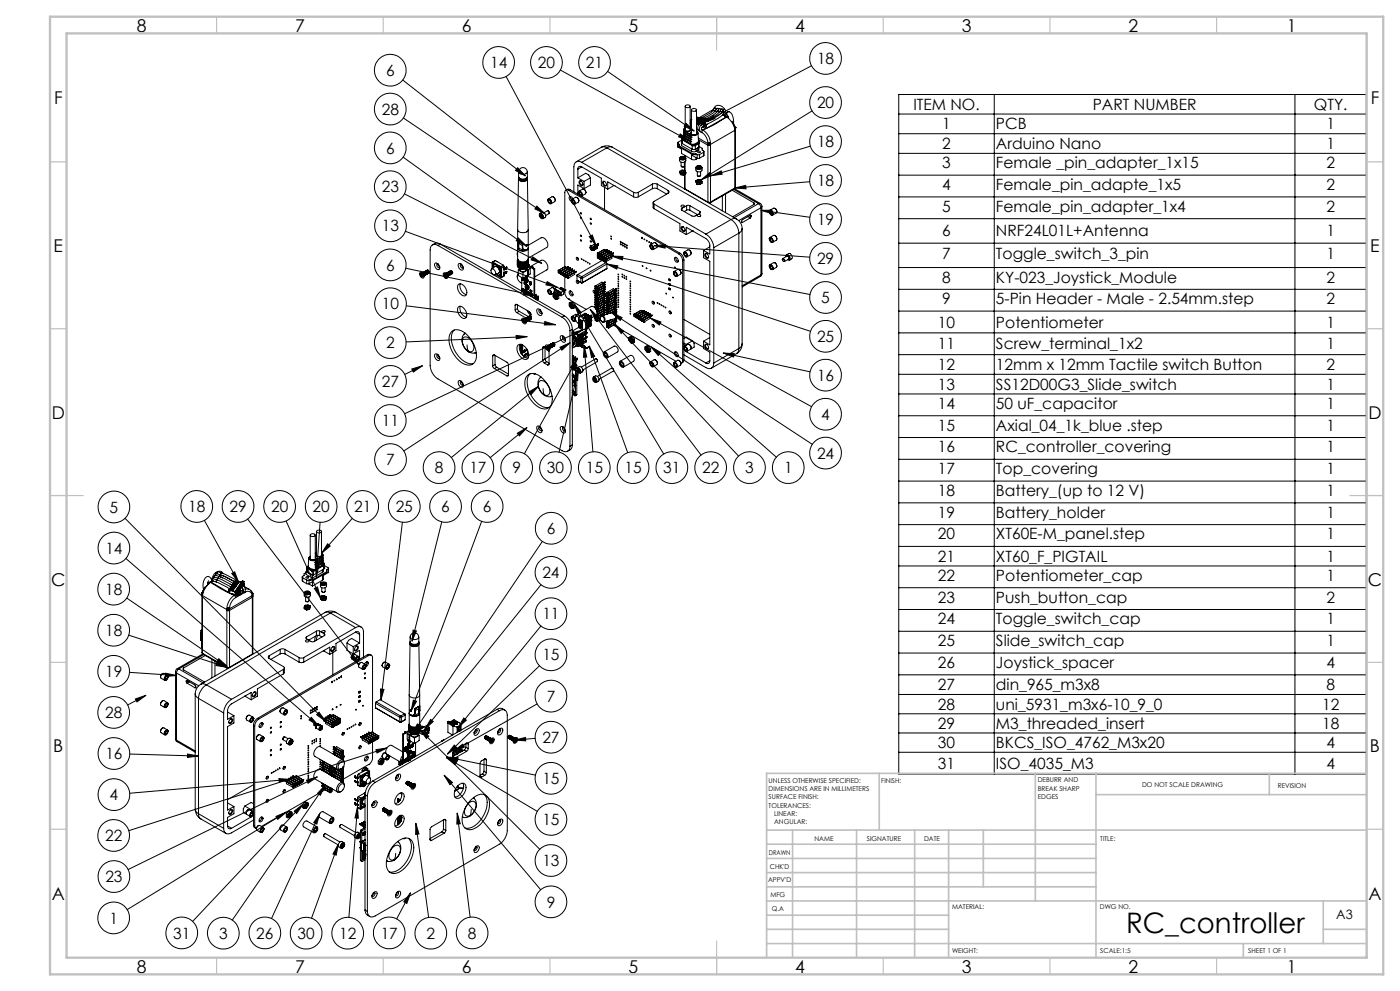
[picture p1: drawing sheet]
<svg xmlns="http://www.w3.org/2000/svg" width="420mm" height="297mm" viewBox="0 0 420 297" stroke-linecap="round" stroke-linejoin="round" font-family="sans-serif">
<defs><g id="words">
<text font-size="8.5" x="337.8" y="279.7">RC_controller</text>
<g font-size="5.3">
<text x="41" y="9.5">8</text>
<text x="88.5" y="9.5">7</text>
<text x="138.5" y="9.5">6</text>
<text x="188.5" y="9.5">5</text>
<text x="238.5" y="9.5">4</text>
<text x="288.5" y="9.5">3</text>
<text x="338.5" y="9.5">2</text>
<text x="386" y="9.5">1</text>
<text x="16.2" y="31.2">F</text>
<text x="411.2" y="31.2">F</text>
<text x="16.1" y="75.5">E</text>
<text x="411.1" y="75.5">E</text>
<text x="15.5" y="125.5">D</text>
<text x="410.5" y="125.5">D</text>
<text x="15.4" y="175.5">C</text>
<text x="410.4" y="175.5">C</text>
<text x="16" y="225.5">B</text>
<text x="411" y="225.5">B</text>
<text x="15.5" y="269.7">A</text>
<text x="410.5" y="269.7">A</text>
<text x="41" y="291.5">8</text>
<text x="88.5" y="291.5">7</text>
<text x="138.5" y="291.5">6</text>
<text x="188.5" y="291.5">5</text>
<text x="238.5" y="291.5">4</text>
<text x="288.5" y="291.5">3</text>
<text x="338.5" y="291.5">2</text>
<text x="386" y="291.5">1</text>
</g>
<g font-size="4.7">
<text x="115.8" y="22.7">6</text>
<text x="147" y="20.4">14</text>
<text x="161.4" y="20.4">20</text>
<text x="175.8" y="20.4">21</text>
<text x="245.1" y="19.2">18</text>
<text x="114.5" y="34.4">28</text>
<text x="245.1" y="32.4">20</text>
<text x="274" y="32.9">ITEM NO.</text>
<text x="327.8" y="32.9">PART NUMBER</text>
<text x="394.2" y="32.9">QTY.</text>
<text x="282.7" y="38.8">1</text>
<text x="298.8" y="38.8">PCB</text>
<text x="397.9" y="38.8">1</text>
<text x="115.8" y="46">6</text>
<text x="245.1" y="44.1">18</text>
<text x="282.7" y="44.7">2</text>
<text x="298.8" y="44.7">Arduino Nano</text>
<text x="397.9" y="44.7">1</text>
<text x="282.7" y="50.5">3</text>
<text x="298.8" y="50.5">Female _pin_adapter_1x15</text>
<text x="397.9" y="50.5">2</text>
<text x="114.5" y="57.7">23</text>
<text x="245.1" y="55.8">18</text>
<text x="282.7" y="57">4</text>
<text x="298.8" y="57">Female_pin_adapte_1x5</text>
<text x="397.9" y="57">2</text>
<text x="282.7" y="63.5">5</text>
<text x="298.8" y="63.5">Female_pin_adapter_1x4</text>
<text x="397.9" y="63.5">2</text>
<text x="114.6" y="69.4">13</text>
<text x="245.1" y="67.5">19</text>
<text x="282.7" y="70.9">6</text>
<text x="298.8" y="70.9">NRF24L01L+Antenna</text>
<text x="397.9" y="70.9">1</text>
<text x="282.7" y="77.8">7</text>
<text x="298.8" y="77.8">Toggle_switch_3_pin</text>
<text x="397.9" y="77.8">1</text>
<text x="115.8" y="81.1">6</text>
<text x="245.1" y="79.1">29</text>
<text x="282.7" y="84.7">8</text>
<text x="298.8" y="84.7">KY-023_Joystick_Module</text>
<text x="397.9" y="84.7">2</text>
<text x="114.6" y="92.7">10</text>
<text x="246.4" y="90.8">5</text>
<text x="282.7" y="91.2">9</text>
<text x="298.8" y="91.2">5-Pin Header - Male - 2.54mm.step</text>
<text x="397.9" y="91.2">2</text>
<text x="281.4" y="98.2">10</text>
<text x="298.8" y="98.2">Potentiometer</text>
<text x="397.9" y="98.2">1</text>
<text x="115.8" y="104.4">2</text>
<text x="245.1" y="102.5">25</text>
<text x="281.4" y="104.7">11</text>
<text x="298.8" y="104.7">Screw_terminal_1x2</text>
<text x="397.9" y="104.7">1</text>
<text x="281.4" y="110.9">12</text>
<text x="298.8" y="110.9">12mm x 12mm Tactile switch Button</text>
<text x="397.9" y="110.9">2</text>
<text x="114.6" y="116">27</text>
<text x="245.1" y="114.1">16</text>
<text x="281.4" y="116.8">13</text>
<text x="298.8" y="116.8">SS12D00G3_Slide_switch</text>
<text x="397.9" y="116.8">1</text>
<text x="246.4" y="125.8">4</text>
<text x="281.4" y="122.5">14</text>
<text x="298.8" y="122.5">50 uF_capacitor</text>
<text x="397.9" y="122.5">1</text>
<text x="114.5" y="127.7">11</text>
<text x="281.4" y="129.1">15</text>
<text x="298.8" y="129.1">Axial_04_1k_blue .step</text>
<text x="397.9" y="129.1">1</text>
<text x="245.1" y="137.5">24</text>
<text x="281.4" y="135.6">16</text>
<text x="298.8" y="135.6">RC_controller_covering</text>
<text x="397.9" y="135.6">1</text>
<text x="115.9" y="139.4">7</text>
<text x="130.5" y="141.8">8</text>
<text x="140.8" y="141.8">17</text>
<text x="153.7" y="141.8">9</text>
<text x="164.1" y="141.8">30</text>
<text x="175.7" y="141.8">15</text>
<text x="187.4" y="141.8">15</text>
<text x="199" y="141.8">31</text>
<text x="210.6" y="141.8">22</text>
<text x="223.6" y="141.8">3</text>
<text x="235.2" y="141.8">1</text>
<text x="281.4" y="142.1">17</text>
<text x="298.8" y="142.1">Top_covering</text>
<text x="397.9" y="142.1">1</text>
<text x="281.4" y="148.6">18</text>
<text x="298.8" y="148.6">Battery_(up to 12 V)</text>
<text x="397.9" y="148.6">1</text>
<text x="32.9" y="153.6">5</text>
<text x="56.5" y="153.5">18</text>
<text x="68.8" y="153.5">29</text>
<text x="81.3" y="153.5">20</text>
<text x="93.8" y="153.5">20</text>
<text x="106.2" y="153.5">21</text>
<text x="118.7" y="153.5">25</text>
<text x="132.4" y="153.5">6</text>
<text x="144.9" y="153.5">6</text>
<text x="281.4" y="155.2">19</text>
<text x="298.8" y="155.2">Battery_holder</text>
<text x="397.9" y="155.2">1</text>
<text x="164.1" y="160">6</text>
<text x="281.4" y="161.7">20</text>
<text x="298.8" y="161.7">XT60E-M_panel.step</text>
<text x="397.9" y="161.7">1</text>
<text x="31.6" y="165.9">14</text>
<text x="162.7" y="173.2">24</text>
<text x="281.4" y="168.3">21</text>
<text x="298.8" y="168.3">XT60_F_PIGTAIL</text>
<text x="397.9" y="168.3">1</text>
<text x="31.5" y="178.3">18</text>
<text x="281.4" y="174.1">22</text>
<text x="298.8" y="174.1">Potentiometer_cap</text>
<text x="397.9" y="174.1">1</text>
<text x="162.7" y="185.6">11</text>
<text x="281.4" y="180.6">23</text>
<text x="298.8" y="180.6">Push_button_cap</text>
<text x="397.9" y="180.6">2</text>
<text x="31.5" y="190.6">18</text>
<text x="281.4" y="187.1">24</text>
<text x="298.8" y="187.1">Toggle_switch_cap</text>
<text x="397.9" y="187.1">1</text>
<text x="162.7" y="197.9">15</text>
<text x="281.4" y="193.7">25</text>
<text x="298.8" y="193.7">Slide_switch_cap</text>
<text x="397.9" y="193.7">1</text>
<text x="31.5" y="202.9">19</text>
<text x="281.4" y="200.2">26</text>
<text x="298.8" y="200.2">Joystick_spacer</text>
<text x="397.9" y="200.2">4</text>
<text x="281.4" y="206.8">27</text>
<text x="298.8" y="206.8">din_965_m3x8</text>
<text x="397.9" y="206.8">8</text>
<text x="31.5" y="215.2">28</text>
<text x="164" y="210.3">7</text>
<text x="281.4" y="212.7">28</text>
<text x="298.8" y="212.7">uni_5931_m3x6-10_9_0</text>
<text x="396.6" y="212.7">12</text>
<text x="281.4" y="218.4">29</text>
<text x="298.8" y="218.4">M3_threaded_insert</text>
<text x="396.6" y="218.4">18</text>
<text x="31.6" y="227.5">16</text>
<text x="162.7" y="222.6">27</text>
<text x="281.4" y="224.2">30</text>
<text x="298.8" y="224.2">BKCS_ISO_4762_M3x20</text>
<text x="397.9" y="224.2">4</text>
<text x="281.4" y="230.4">31</text>
<text x="298.8" y="230.4">ISO_4035_M3</text>
<text x="397.9" y="230.4">4</text>
<text x="32.9" y="239.8">4</text>
<text x="162.7" y="235">15</text>
<text x="162.7" y="247.3">15</text>
<text x="31.5" y="252.1">22</text>
<text x="162.7" y="259.6">13</text>
<text x="31.6" y="264.4">23</text>
<text x="164" y="272">9</text>
<text x="32.8" y="276.8">1</text>
<text x="52" y="281.3">31</text>
<text x="65.7" y="281.4">3</text>
<text x="76.9" y="281.3">26</text>
<text x="89.3" y="281.4">30</text>
<text x="101.7" y="281.4">12</text>
<text x="114.2" y="281.3">17</text>
<text x="128" y="281.4">2</text>
<text x="140.3" y="281.3">8</text>
</g>
<text font-size="3.9" x="400.9" y="275.5">A3</text>
<g font-size="2">
<text x="230.6" y="234.6">UNLESS OTHERWISE SPECIFIED:</text>
<text x="230.6" y="237.1">DIMENSIONS ARE IN MILLIMETERS</text>
<text x="230.6" y="239.6">SURFACE FINISH:</text>
<text x="264.4" y="234.6">FINISH:</text>
<text x="311.3" y="234.5">DEBURR AND</text>
<text x="311.3" y="237">BREAK SHARP</text>
<text x="311.3" y="239.5">EDGES</text>
<text x="342.6" y="236">DO NOT SCALE DRAWING</text>
<text x="383.3" y="236.2">REVISION</text>
<text x="230.6" y="242.1">TOLERANCES:</text>
<text x="232.2" y="244.6">LINEAR:</text>
<text x="232.2" y="247.1">ANGULAR:</text>
<text x="244.3" y="252">NAME</text>
<text x="260" y="251.9">SIGNATURE</text>
<text x="277.2" y="251.9">DATE</text>
<text x="330.1" y="251.9">TITLE:</text>
<text x="230.6" y="256.1">DRAWN</text>
<text x="230.9" y="260.3">CHK'D</text>
<text x="230.4" y="264.4">APPV'D</text>
<text x="231.1" y="268.8">MFG</text>
<text x="231.5" y="273">Q.A</text>
<text x="285.6" y="272.5">MATERIAL:</text>
<text x="330" y="272.5">DWG NO.</text>
<text x="285.6" y="285.5">WEIGHT:</text>
<text x="330.1" y="285.6">SCALE:1:5</text>
<text x="374.5" y="285.6">SHEET 1 OF 1</text>
</g>
</g></defs>
<g fill="none" stroke="#000" stroke-width=".3">
<path d="M243.5 19.7l-32.2 17M120.8 24l36.8 28.7M121 35.3l42.5 28.8M151.8 22.9l27 50.7M168.1 21l38.6 21.2M182.3 21.4l25.9 17.9M205.1 38.8l-.1 2.5M205.5 39.8l-.4-.1 .4 .4M205.5 39.8l1.7 1M205.5 39.4h.1M205.5 39.4l1.7 1M205.5 39.4v.4"/>
<path d="M205.6 38.7l-.2 .2a1.02 1.02 0 0 0 1.8-.1l-.2-.1M205.6 39.3l-.1 .1M205.6 38.2a.65 .65 0 0 0-.5 .6 .65 .65 0 0 0 .4 .6M205.6 31.9v7.2M205.6 39.3l1.6 1M205.6 38.2l-.1 .1M205.6 31.7a.8 .8 0 0 1 .8-.3 .8 .8 0 0 1 .6 .6 .8 .8 0 0 1-.8 .3 .8 .8 0 0 1-.6-.6zM205.8 37l2.4 2.3-3-1.5zM207 38.3l.3 .3a1.01 1.01 0 0 1-.8 .9 1.01 1.01 0 0 1-1.1-.4l-.1-.4 .3-.4-.2 .1a.52 .52 0 0 0-.2 .5 .52 .52 0 0 0 .4 .4M207 37.8l.4 .1M207 37.1h.3M207 31.9v7.2"/>
<path d="M207 38.2l.2 .1M207.1 36.1l.2 1.2M207.1 36.1h.1M207.2 36l-.1 .1M207.2 36h.1M207.2 36.1h.1M207.2 36v.1M207.2 36l.2 .1M207.2 38.3h.1M207.2 36.8h-.2M207.2 38.3l.2 .1M207.3 38.3l.1 .1"/>
<path d="M207.3 35.9l-.1 .1M207.3 37.3l.1 .1M207.3 35.9h.1M207.3 37.3h.1M207.4 37.4h.1M207.4 39.7l-.1 .3a1.02 1.02 0 0 0 1.8-.1l-.1-.2M207.4 32.9v7.3M207.5 39.4l-.2 .2a.92 .92 0 0 0 .5 .9 .92 .92 0 0 0 1-.1l.4-.6-.2-.4M207.5 32.8a.77 .77 0 0 1 .8-.3 .77 .77 0 0 1 .6 .6 .77 .77 0 0 1-.8 .3 .77 .77 0 0 1-.6-.6zM209 38.4l.1 .4M209 32.9v7.3M209 39.3h.1"/>
<path d="M209 36.1l2.5 .4M209 37.4h.1M209 37v.4M209 35.8h.4M209 37.1v.3M209 35.8h.1M209 35.3h.1M209 36.3l2.3 .4M209 36.2l2.3 .4M209 38.7l.5 .4M209 39.3a.58 .58 0 0 1 .4 .6 .58 .58 0 0 1-.4 .5l-1.2 .2-.6-.2M209 39.3l.3 .5a1.38 1.38 0 0 1-2.1 .5"/>
<path d="M209 35.8h.3M209 37.5v.1M209 36.6l.6 .1M209 36.6l.1 .8-.1-.7M209 36.6v.1M209 36.7h.6M209.2 35.2l-.2 .2M209.2 35.2h.3M209.2 35.8h.1M209.2 35.2h.1M209.2 35.2l-.2 .3M209.3 35.8h.1"/>
<path d="M209.4 38.8h.1M209.4 39.8l.1 2.6M209.5 35.2h.1M209.5 35.2l-.5 .6M209.6 35.2l.1 .3M209.6 35.2l-.6 .6M209.6 36.7l.1 .7a1.51 1.51 0 0 0-.1 1.8M209.6 36.8l-.4 .3M209.6 36.7h.1M209.6 37.5h.1M209.6 36.7l.1 .7M209.7 35.9h.4"/>
<path d="M209.7 35.5l-.4 .3M209.7 35.5h.1M209.7 36.7l.6 .1M209.7 36.7l.1 .6M209.7 36.7l.1 .1M209.8 36.8h.5M209.8 36.8v.5M209.8 39.2l.2 .2M209.9 35.9h.1M209.9 35.3h.4M209.9 35.3h.1M209.9 35.3l-.6 .5"/>
<path d="M209.9 35.3l-.5 .5M210 35.9h.1M210.1 35.9h.1M210.3 37.5h.1M210.3 36.8h.1M210.3 36.8l.1 .7M210.3 35.3l-.6 .6M210.3 35.3h.1M210.3 35.3l.1 .3M210.4 36.9l-.5 .3M210.4 36h.1M210.4 36l.4 .1"/>
<path d="M210.4 35.6l-.4 .3M210.4 35.6h.1M210.4 36.8l.7 .1M210.4 36.8l.1 .6M210.4 36.8l.1 .1M210.4 39.6l.1 .1M210.5 36.9v.5M210.5 38.8l.2 .1M210.5 39.7a4.1 4.1 0 0 1 1.9 3.3M210.6 36l.1 .1M210.7 35.4h.1M210.7 35.4l-.6 .5"/>
<path d="M210.7 35.4h.3M210.7 38.9h-.2M210.7 38.9l.2 .1M210.7 36.1h.1M210.8 36.1h.1M210.9 37.9l.6 .1M210.9 37.9v.2M210.9 38.1v.1M210.9 38.1l.2-.1-.2 .2M210.9 38.1h-.3l.3 .1M210.9 39l-.4 .7M210.9 39a4.9 4.9 0 0 1 2.2 4"/>
<path d="M211 35.4h.1M211 35.4l-.6 .6M211 37.8a.74 .74 0 0 0-.4 1.2M211 35.4v.1M211 35.5l.1 .1M211 35.4l-.5 .6M211.1 37a1.6 1.6 0 0 0-.9 2.6M211.1 36.9h.1M211.1 36.9l.1 .8M211.1 37.7h.1M211.1 35.6l-.4 .5M211.1 36.1l.5 .1"/>
<path d="M211.1 36.1h.1M211.1 35.6l.1 .1M211.2 37.7h.1M211.2 36.1l.4 .1M211.3 37.2v.1M211.3 37.3v.1M211.3 37.2h.1M211.3 36.7l2.7-2.1 .5 1zM211.4 36.7h.1M211.3 36.6v.1M211.3 36.6l.1 .1M211.3 37.4h.1"/>
<path d="M211.3 37.4l.2 .1M211.4 37.2v.1M211.4 35.5h.1M211.4 35.5l-.6 .6M211.4 35.5h.3M211.4 36.7l.1 .4M211.4 37.3l.1 .2M211.4 36.1l.1 .1M211.4 36.5l.1 .1M211.4 37.1h.1M211.4 36.5l-.1 .1M211.4 36.5h.1"/>
<path d="M211.5 36.5h.1M211.5 37.1h-.1M211.5 37.1h.1M211.5 37.1v.1M211.5 36.2h.1M211.5 37.5h.1M211.5 37.2h.1M211.5 37.2l.1 .2M211.5 37.5l.1 .5M211.5 37.2l-.1 .1M211.5 36.5l.1 .1M211.5 36.6h.1"/>
<path d="M211.5 38h.1M211.5 36.6l.1 .4M211.5 36.6l-.1 .1M211.6 38h-.1M211.6 38h.1M211.6 36.2h.1M211.6 36.6v.4M211.6 37.5v.4M211.6 37h.1M211.6 37.9v.1M211.6 37l-.3 .2M211.6 37.4h.1"/>
<path d="M211.6 37.4l-.1 .1M211.7 37.4h.1M211.7 37.4v.4M211.7 37.4l-.1 .1M211.7 37.8h.1M211.7 35.5h.1M211.7 37.8l-.1 .2M211.7 35.5l-.6 .6M211.7 37.8v.1M211.8 35.5v.1M211.8 35.6v.1M211.8 35.5l-.6 .6"/>
<path d="M211.8 35.7l-.3 .5M211.8 35.7l.1 .1M211.9 38.4l-1.2 .5M211.9 38.4l-1 .6M212.1 35.6h.1M212.1 37.2l-.4 .5 .4-.5M212.1 35.6l-.6 .6M212.1 35.6h.3M212.1 35.6l-.5 .6M212.1 35.6h.2M212.3 35.6h.1M212.3 35.6l-.8 .9"/>
<path d="M212.4 35.6v.7M212.4 35.6l-.9 .9M213.8 33.2l-.7 .6-2.8 1.6M213.8 33.1l-4.2 2.2M213.9 33l-.5 .2M214.1 32.8a1.7 1.7 0 0 1 1.6-1.3 1.7 1.7 0 0 1 1.6 1.3M214.5 33.3l-.7 .7-2.7 1.5M214.5 33.3h.3l.2 .4M214.8 32.7l-.2-.3h-.3l-.6 .8 .3-.1 .3 .4M215.1 33.4l.1 .1M215.2 33.4a8.5 8.5 0 0 1-3.4 2.2M215.2 33.4l.3-.1 .3 .3"/>
<path d="M215.5 32.9a.34 .34 0 0 0-.1-.4 .34 .34 0 0 0-.4 0l-.5 .8M215.9 33.4l-1.1 1.1-2.4 1.3M216.3 32.9l-.3-.3h-.3l-.5 .8M216.4 32.7l.2-.1 .3 .4-.5 .8-.3-.4-.2 .1zM216.6 33.5a13.5 13.5 0 0 1-4.5 3M216.9 34.3l1 .7M217.1 32.8l.2-.1 .4 .4-.5 .8-.1-.3-.5-.1zM217.2 33.9a13.6 13.6 0 0 1-5.6 3.6M217.6 33.3l.2 .7M217.9 35l-3.1 2.1-2.9 1.3M217.9 35a5.7 5.7 0 0 1 2.6 3.8M217.9 35l-1.1-.6 1.1 .7-6 3.4"/>
<path d="M217.9 35h.1M218.2 35l-1.3-.7 1 .7M218.2 35h-.3M218.7 33.5a3.3 3.3 0 0 1 1.3 3.5M218.7 33.5a.79 .79 0 0 0-.6 .6 .79 .79 0 0 0 .4 .9l.1 .3-.4-.3M218.7 33.5l-.7 .2-.4 1M219.6 36.3l.9 1.7M220.2 37.5l.4 .6M220.5 39v.3M220.5 38.8v.2M220.5 39.3v17M220.5 39l-7.4 4.3"/>
<path d="M220.6 38.2v.1M220.6 38.1v.2M220.6 38.3h.1M220.6 38.3v.3M220.6 38.1l-.1 .3M220.6 38.3l-.1 .1M220.6 38.6v.2M220.6 38.6l-.1 .2M220.6 38.8l-.1 .2M220.6 39.1l-.1 .2M220.6 38.8v17.3M243.6 33.2l-33.2 20.7"/>
<path d="M269.6 28.3h140.3v203.7h-140.3zM269.6 34.2h140.3M298.3 28.3v203.7M388.5 28.3v203.7M120.9 47.1l36.9 26.6M121.3 58.1l41.2 20.8M155.3 50.3l2.3 2.4-2.9-1.6zM155.5 53.6l-.2 15.2M155.6 51.5a1.31 1.31 0 0 1 1.3-1.3 1.31 1.31 0 0 1 1.3 1.3M155.6 51.5v1.4a1.51 1.51 0 0 0 2.6 0v-1.4M155.6 53a1.42 1.42 0 0 0 2.2 .7M155.6 53.1a1.4 1.4 0 0 0 1 1.1 1.4 1.4 0 0 0 1.4-.5l.2-.6"/>
<path d="M155.6 53.5a1.38 1.38 0 0 0 2.2 .6M155.6 51.5a1.51 1.51 0 0 0 2.6 0M155.6 53.1a1.55 1.55 0 0 0 2.2 .6M155.6 53.6a1.59 1.59 0 0 0 2.2 .5M158.2 53.1l-.4 .6M158.2 53.6l-.4 .5M158.2 53l-.4 .7M158.2 53.5l-.4 .6M158.2 53.6l.3 15.2M164.5 59.7a.8 .8 0 0 1 .7 .5 .8 .8 0 0 1-.1 .9l-.6-.5zM164.5 59.6l1.3-.7 .6 .6 .2 .5M164.6 59.9a.61 .61 0 0 1 .5 .3 .61 .61 0 0 1-.1 .7l-.4-.4z"/>
<path d="M164.9 59.9h-.1a.43 .43 0 0 0-.1 .6 .43 .43 0 0 0 .6 .1M166 59l.4 .5 .2 .5M170.6 57a.72 .72 0 0 0-.8 0 .72 .72 0 0 0-.4 .7v22.3M170.6 57l33 19.1M171 56.8l-.5-.1-.7 .3M171 56.8l-.4 .2M171 56.8l33 19.1M171.1 58.9l.3 1M171.4 59.9a.73 .73 0 0 1 .9 .4 .73 .73 0 0 1-.2 .9l-.6-.5zM171.6 59.8l1-.7a.98 .98 0 0 1 .9 1.5l-1.1 .6M171.8 59.6l-.6-.7a.78 .78 0 0 0-.5 .8 .78 .78 0 0 0 .7 .7M173.1 59.2h.1"/>
<path d="M173.1 59.2l.5 .9M173.4 50.7v2.6M173.4 53.3l1.8 1.1M173.4 53.3l2.3-1.4 .9 .6 .5 .8M173.5 57.7v-.1a.77 .77 0 0 1 1 0 .77 .77 0 0 1 .2 1l-.3 .2M173.7 57.3l1.3-.6 .5 .2 .3 .8M173.7 57.6a.54 .54 0 0 1 .6 .3 .54 .54 0 0 1-.1 .7l-.4-.4zM173.8 58.5l-.2-1a.74 .74 0 0 1 .8 .3 .74 .74 0 0 1-.1 .9M173.9 54.2a.9 .9 0 0 1 .8 .5 .9 .9 0 0 1-.1 1 .98 .98 0 0 1-.7-1.5zM174.1 57.6h-.1a.47 .47 0 0 0-.2 .6 .47 .47 0 0 0 .6 .2v-.2M174.3 54.3h-.1a.61 .61 0 0 0-.1 .7 .61 .61 0 0 0 .7 .3l.1-.1M174.5 50a.72 .72 0 0 0-.8 0 .72 .72 0 0 0-.3 .7"/>
<path d="M174.5 48.6a1.46 1.46 0 0 0-1.6-.1 1.46 1.46 0 0 0-.7 1.5v7.5M174.5 50l5.9 3.4v2.2l1.9 1.1M174.5 48.6l15.6 9M174.5 50l-1.1 .7M175.2 56.7l.4 .4 .2 .6M175.2 56.5l-1.8-1v2.7M175.2 54.4v2.1M175.8 57.7l-.2 .4-1.1 .6M177.1 53.3l-1.9 1.1M177.1 53.3v2.2l-1.9 1M180.4 44.1a3.5 3.5 0 0 1 3.3 0M180.4 44.1l.8-.1 .9 .3"/>
<path d="M180.4 44.1l-7.5 4.4M180.8 54.4a.85 .85 0 0 1 1 .4 .85 .85 0 0 1-.1 1l-.7-.3zM181.4 56.1v6.7M181.4 54.4a.59 .59 0 0 0-.3 .8 .59 .59 0 0 0 .8 .3l.1-.2M182.1 44.3l-7.6 4.3M182.1 44.3l37.2 21.5M182.3 56.7v-2.2l7.8 4.5M183.7 44.1l-.7-.1-.9 .3M183.7 44.1l37.3 21.5M184.2 55.6h.1M184.2 55.6l-1.9 1.1M190.1 57.6l.7 .2 .7-.2"/>
<path d="M190.1 59l.5 .2 .9-.2M190.1 57.6v1.4M191.5 57.6v1.4M195.7 55.2h1.5M195.7 56.5l.8-.1 .7 .1M195.7 55.2l-4.2 2.4M195.7 55.2v1.3M195.7 56.5l-4.2 2.5M197.2 55.2l3.2 1.9M197.2 55.2v1.3M197.2 56.5l2.8 1.7M200.4 57.9l-4.2 2.5a.43 .43 0 0 0-.3 .4 .43 .43 0 0 0 .3 .4"/>
<path d="M200.4 57.1a.46 .46 0 0 1 .3 .4 .46 .46 0 0 1-.3 .4M200.4 57.1v.8M203.3 42.8l.1 1.3M203.4 44.1l1.1 .6v1.3l3 1.7M203.4 43l.5 .3v.8l3.9 2.3M203.4 43v1.1M203.9 43.8l3.9 2.3M203.9 47.4v.8a1.06 1.06 0 0 0 1.8 0v-.8M203.9 51.4l.3 .9M203.9 51.4l.3 .5M204 51.3l.2 .5M204 51.3l-.1 .1"/>
<path d="M204.1 47.1a.96 .96 0 0 1 1.6 .5 .99 .99 0 0 1-1 .4 .99 .99 0 0 1-.8-.7zM204.1 47.2a.91 .91 0 0 1 1.5 .3 .85 .85 0 0 1-.9 .4 .85 .85 0 0 1-.6-.7zM204.1 40.1l2.6 2.1-3.1-1.2zM204.2 51.9l.9 .1M204.2 52.3l.9 .2M204.2 51.9v.4M204.2 52.3l.8 .2M204.2 51.8v.1M204.2 51.8l.8 .1M204.3 48.6v1.1a.56 .56 0 0 0 1 0M204.4 51.3a.44 .44 0 0 1 .5-.2 .44 .44 0 0 1 .3 .5h-.7zM204.5 47.2v.3l.5-.1"/>
<path d="M204.5 49.9h.7M204.5 42.8v.8l3 1.8M204.5 42.8l.1 .1M204.5 41.5v.3l3.1 1.8M204.5 51.6a.32 .32 0 0 1 .3-.3 .32 .32 0 0 1 .3 .3M204.6 42l-1.2 .6v.4M204.6 42.5l-.1 .4M204.6 42.7l-.1 .1M204.6 41.7v1.3M204.6 41.7l.8 .4M204.6 43l3 1.7M204.6 41.9v1.1"/>
<path d="M204.7 51.7h.3M204.7 51.7h.2M205 41.3l-.1 .2M205 41.3l.4 .8M205 41.5l.4 .6M205 41.2l-.5 .2 .1 .3M205 47.1l.3 .2-.1 .3h-.5l-.3-.2 .1-.2M205 47.1l-.5 .1M205 47.4l.1 .2M205 47.1v.3M205 51.9l.1 .1M205 52.5h.1"/>
<path d="M205.1 52v.5M205.3 48.6l.1 2.5M205.4 56.4v.3M205.4 42.1l1.7 1M205.4 56.4l.1 .2M205.4 46.5v.5M205.4 52.3v4.1M205.4 41.2h-.3l.3 .3M205.4 41.5l1.8 1M205.4 41.2l1.8 1M205.4 41.5v.6M205.4 40.5l-.3-.1 .3 .4"/>
<path d="M205.4 40.8l1.8 1M205.4 40.5l1.8 1M205.4 40.8v.4M205.4 51.1l-.8-.2-.6 .4M205.4 51.1l.3 .5M205.4 51.1h.1M205.5 40.1l1.7 1M205.5 40.1l-.1 .4M205.5 51.1l.2 .5M205.5 56.6v.1M205.5 56.6l6.9 4M205.5 46.6v.5"/>
<path d="M205.5 48.5v2.7M205.5 52.2v4.4M205.7 51.6l-.7 .3M205.7 51.6h.1M205.7 51.6v.5M205.7 51.6l-.6 .4M205.7 52.1l-.6 .4M205.7 52.1l-.7 .4M207.1 43.1l1 .3 1-.3M207.1 43.1l.5 .3M207.2 42.2l.3 .3h-.3M207.2 41.5l.3 .4-.3-.1"/>
<path d="M207.2 40.8l.4 .3h-.4M207.2 40.4h.1M207.2 40.4v.4M207.2 41.1v.4M207.2 41.8v.4M207.2 42.5l-.1 .6M207.2 40.3v.1M207.5 45.4h1.3M207.5 47.7l.5 .2 .8-.2M207.5 44.6v.8M207.6 43.4h1.1M207.6 43.6h1.1"/>
<path d="M207.6 43.4v.2M207.6 44.7h1M207.6 43.6v1.1M207.8 46.1h.9M207.8 46.1v.3M208.6 43.6v1.1M208.7 43.4v.2M208.7 46.1l.4 .2M208.7 46.1v.3h-.9M208.8 50.2v.8a1.05 1.05 0 0 0 1.8 0v-.8M208.8 54.1l.2 1M208.8 54.1l.2 .6"/>
<path d="M208.8 44.6v.8M208.8 47.2v.5M208.8 54.1l.3 .5M208.8 54.1h.1M209 49.9a.9 .9 0 0 1 1.5 .4 .93 .93 0 0 1-1.6-.2zM209 49.8l-.2 .3a.96 .96 0 0 0 .9 .7 .96 .96 0 0 0 .9-.6l-.2-.3M209 54.7l.9 .1M209 55.1l.9 .1M209 54.7v.4M209 55.1h.1M209.1 49.8h1.2M209.1 54.6l-.1 .1"/>
<path d="M209.1 54.6l.8 .1M209.1 46.3h.8M209.1 47.4h.8M209.1 47.4l-1.6-.9v1.2M209.1 43.1l-.4 .3M209.1 46.3v1.1M209.2 51.4v1.1a.57 .57 0 0 0 1 0v-1.1M209.2 54.1a.47 .47 0 0 1 .6-.2 .47 .47 0 0 1 .3 .5 .49 .49 0 0 1-.5 .1 .49 .49 0 0 1-.4-.4zM209.3 47.5l-.5 .2M209.3 49.9v.4l.5-.1M209.3 52.7h.7M209.4 54.5l-.1-.1a.36 .36 0 0 1 .4-.4 .36 .36 0 0 1 .3 .5"/>
<path d="M209.4 45.4h.7a.36 .36 0 0 1-.4 .4 .36 .36 0 0 1-.3-.4zM209.4 45l-.6 .4M209.4 44.3v.7M209.5 41.3l2.9 1.7M209.5 42.4a1.93 1.93 0 0 1-2.4 .7M209.5 42.4l-.4 .7M209.5 42.2l.3 .3-.2 .4M209.5 41.9l2.9 1.6M209.5 42.4v.1M209.5 43.1v1.1M209.5 44.2l-.9 .5M209.6 42.9v.2"/>
<path d="M209.6 42.9l-.5 .2M209.6 43.1l-.9 .5M209.7 44.1v.6l-.3 .3M209.7 43.9l-.2 .3M209.7 43.9l.9 .5v.6l.6 .3-.1 .3M209.7 43v.9M209.8 54.5h-.3h.3M209.8 49.9l.3 .2-.6 .3-.3-.2 .1-.3M209.8 49.9h-.5M209.8 50.2l.2 .2M209.8 49.9v.3M209.8 42.5l-.2 .6"/>
<path d="M209.9 46.3v1.1M209.9 54.7v.1M209.9 54.8v.4M209.9 55.2v.1M210.3 49.8h.1M210.3 53.9l-.9-.1-.6 .3M210.3 53.9l.2 .5M210.3 53.9h.1M210.4 53.9l2.5-2.2 .5 .9zM210.4 53.9l.2 .5M210.5 54.4l-.6 .3M210.5 54.4h.1"/>
<path d="M210.6 54.4v.5M210.6 54.4l-.7 .4M210.6 54.9l-.7 .3M210.6 54.9l-.7 .4M211.1 45.6l-1.2 .7M211.1 46.7l-1.2 .7M211.1 45.6v1.1M211.2 45.4l-.1 1.3M212.4 43h.7M212.4 43.2l.7 .1M212.4 43.5h.7M212.4 43.2v.3"/>
<path d="M212.4 43v.2M212.4 43.5v17.1M212.8 42.7h.1M212.8 42.7v.1M212.8 42.8v.1M212.8 42.7l.1 .2M213.1 43.3v.2M213.1 43v.3M213.1 43.5v17.1M213.4 52.7l3-1.5 .2 1zM216.7 58.7v4.5M217.7 58.2v5.5"/>
<path d="M219.6 57l6.5 3.8M220.1 56.8l7.4 4.2M220.3 56.6l-7.3 4.2M220.4 56.6l7.7 4.4M220.5 56.3l3.2-.7 .1 1zM220.5 56.3l-.2 .3M220.5 56.3l-7.4 4.3M220.6 56.1l-.3 .5M220.6 56.1l-.1 .2M242.9 54.5l-22.4 1.8M243.1 43.8l-29.7 8.9M269.6 40.1h140.3"/>
<path d="M269.6 46h140.3M269.6 52.5h140.3M269.6 59h140.3M121.6 69.3l45.5 16.7M130.5 78.9a1.18 1.18 0 0 1 1.2 .6 1.18 1.18 0 0 1-.1 1.3 1.38 1.38 0 0 1-1.1-1.9zM131.3 79a.59 .59 0 0 0-.2 .8 .59 .59 0 0 0 .8 .2M131.4 73.6a1.43 1.43 0 0 0-1.7-.2 1.43 1.43 0 0 0-.7 1.5v34.6a5.2 5.2 0 0 0 2.4 4.1l37.2 21.5a1.46 1.46 0 0 0 1.7 .1 1.46 1.46 0 0 0 .7-1.5M131.4 73.6l37.2 21.5M131.4 79.1l.1 .5 .4 .4M132.1 73.2l-.4-.2a1.74 1.74 0 0 0-2 .4M132.1 73.2l-.7 .4M132.1 73.2l37.2 21.4"/>
<path d="M137.6 79.1a1.18 1.18 0 0 1 1.2 .5 1.18 1.18 0 0 1-.1 1.4 1.38 1.38 0 0 1-1.1-1.9zM138.4 79.2a.59 .59 0 0 0-.2 .8 .59 .59 0 0 0 .8 .2M138.5 79.2l.5 .9M147.9 78.6h-.3v1.9M147.9 78.8l2.3 1.4v2.7M147.9 78.8v1.5M147.9 78.6l2.3 1.3M147.9 78.8l2.3 1.5M148 79.2l.2 .1M148 79.1l.2 .2M148.2 79.3h.1M148.4 79.9a1.26 1.26 0 0 1 1.2 .6 1.26 1.26 0 0 1 0 1.4"/>
<path d="M148.4 79.9l-.9 .7M148.7 78.1l-1 .4M148.7 78.1l-.8 .5M148.7 78.1l2.3 1.4M149.1 78.4h.1M149.2 78.4v.1M149.2 78.4h.1M150.2 79.9l.3 .4M151 79.5l.2 .4M151 79.5l-.8 .4M151.2 79.9l-.7 .4M151.2 79.9v2.7"/>
<path d="M155.2 79.5h.1M155.2 79.7h.1M155.2 78h.1M155.2 77.9h.1M155.2 77.9l.1 1.8M155.2 77.9v.1M155.2 78l.1 .1M155.3 79.7h.1M155.3 75.8v1.1M155.3 75.4l-.1 .8M155.3 73.7v.1M155.3 73.5h.1"/>
<path d="M155.3 74.4a1.83 1.83 0 0 0 3.2 0v3.2a1.83 1.83 0 0 1-3.2 0zM155.3 79.8v.1M155.3 78.3h.2M155.3 68.8a1.83 1.83 0 0 0 3.2 0M155.3 73.5v.2M155.3 68.8v4.9M155.3 77.7v.4M155.3 78.3v1.6M155.3 73.5l.3 .5-.2-.4M155.3 78.1l.1 .1M155.3 78v.1M155.3 73.5l.1 .1"/>
<path d="M155.3 79.9h.1M155.4 77.7l-.1 .1a1.76 1.76 0 0 0 3.1 .1M155.4 72.2l1.4 .8M155.4 72.2l1.3 .8 .1 1.4M155.4 72.2l1.3 .8M155.4 72.2v1.4M155.4 78.2v.1M155.4 77.8h-.1M155.4 79.9h.1M155.4 78.2l.1 .1M155.4 79.9a1.71 1.71 0 0 0 3 0M155.4 78.2l-.1 .1"/>
<path d="M155.4 80h.1M155.4 78.5h.1M155.4 78.5v1.5M155.4 71.3l2.4 2.4-2.9-1.6zM155.5 78.3v.1M155.5 78.5v1.5M155.5 74a.98 .98 0 0 0 .3 1 .98 .98 0 0 0 1 .2l1.4-.5M155.5 78.4l.1 .1M155.5 78.4l-.1 .1M155.6 78.6h.2M155.6 78.6v1.5M155.6 72.9v1.4"/>
<path d="M155.6 74.3l1.3 .7M155.6 78.5v1.6M155.6 78.5h-.1M155.6 72.9l1.1 .7M155.6 78.5l.2 .1M155.6 78.5v.1M155.7 72.4l-.1 .5M155.8 78.6v1.6M155.9 78.8v1.5M156 78.7l-.1 .1M156 78.7v1.6M156 78.7l.2 .1"/>
<path d="M156 78.7l.1 .1M156.1 78.8v1.6M156.2 78.8v1.6M156.2 78.8h-.1M156.2 78.8l.3 .1M156.2 78.8l.1 .1M156.3 78.9h.1M156.3 78.9v1.5M156.4 78.9v1.5M156.5 78.9v1.6M156.5 78.9h-.1M156.5 78.9h.2"/>
<path d="M156.5 78.9h.1M156.6 78.9v1.6M156.6 78.9h.1M156.7 74.3l.2 .5M156.7 73h.1M156.7 73v1.3M156.7 78.9v1.6M156.7 74.3l.1 .1M156.7 78.9h-.1M156.8 74.4h.1M156.8 74.4a.76 .76 0 0 0 1.1 .5M156.8 78.9h.2"/>
<path d="M156.8 78.9v1.6M156.8 78.9v.1M156.8 74.4l.5 .6 .6-.1M156.8 73v1.4M156.8 79h.1M156.8 79v1.5M156.9 74.8v.2M156.9 75h.1M156.9 74.8l.2 .1M156.9 79v1.5M157 78.9v1.6M157 78.9l-.1 .1"/>
<path d="M157.1 78.9h.2M157.1 78.9v1.6M157.1 78.9h.1M157.2 74.9l-.3 .1M157.2 78.9v1.5M157.3 78.9v1.6M157.3 78.9h-.1M157.3 78.9h.1M157.4 78.9v1.5M157.5 78.8l-.2 .1M157.5 78.8l-.1 .1M157.5 78.8v1.6"/>
<path d="M157.6 78.8l.2-.1-.1 1.7M157.6 78.8v1.6M157.6 78.8h.1M157.8 78.8h.1M157.8 78.7h.2l-.1 1.6M157.8 78.7v1.6M157.8 78.7l.1 .1M157.8 73.6v.1M158 78.7h.1M158 73.4h.2M158 73.4l-.2 .3M158 73.4l.2 .1-.3 .3z"/>
<path d="M158 78.6v1.6M158 78.6h.1M158.1 73.3l.1 .3M158.1 78.6v1.5M158.2 78.5l-.2 .1M158.2 78.5l-.1 .1M158.2 78.5v1.6M158.3 78.4l-.1 .1M158.3 78.3v1.7M158.3 78.3h.1M158.4 79.9h.1M158.4 78.2v1.7"/>
<path d="M158.4 78.2h.1M158.4 78v.1M158.4 78.1v.1M158.4 79.9l-.1 .1M158.4 78.1l.1 .1M158.4 77.8h.1M158.5 73.5l3.8-2.2a1.97 1.97 0 0 1 1.7 2.9l-5.5 3.2M158.5 68.8v5.5l-.6 .6M158.5 77.8l-.1 .3M158.5 79.7l1.7 1M158.5 78.2l-.1 1.7M158.5 77.8v.1"/>
<path d="M158.5 79.7h.1M158.5 77.9v1.8M158.5 79.5h.1M158.5 78h.1M158.5 78l-.1 .1M158.5 77.9v.1M158.5 79.5l1.9 1.1M158.5 79.4h.1M158.5 79.3h.2M158.7 79.3l-.1 .2M158.7 79.3l-.1 .1M159.2 79.9l3.1-1.9a1.93 1.93 0 0 1 1.7 2.9l-3.6 2.1"/>
<path d="M159.6 79.9l.2 .3M159.6 79.9l-.1 .1M159.6 79.9l.3 .1M159.8 77l2.7 1.9-3.2-1zM161 61.8l2.5 2.3-3-1.5zM161.9 64.1a.92 .92 0 0 1 .9 .5 .92 .92 0 0 1-.1 .9 1.03 1.03 0 0 1-.8-1.4zM162 64l.6-.4a1.05 1.05 0 0 1 .9 1.6l-.6 .3a1.05 1.05 0 0 0-.9-1.5zM162 64.6l.3-.2 .2 .5M162 64.6l.2-.3 .5 .7M162 64.6l.2 .4M162.5 64.9h.2M162.5 64.9l-.3 .1"/>
<path d="M162.7 65l-.2 .2-.3-.2M163.2 63.7l1-.5a.56 .56 0 0 1 .5 .8l-1 .6M164.3 60v-.1a.73 .73 0 0 1 .9-.1 .73 .73 0 0 1 .3 .9l-.2 .3h-.4M164.4 63.2l.4 .6M166.6 60l-.2 .4-1.1 .7M169.4 80h.1M169.4 80l-1.9 1M170.5 79.9l-.5 .2M170.5 79.9h.1M170.5 79.9l-.1 .2M171.4 60.1v-.1a.79 .79 0 0 1 1 .1 .79 .79 0 0 1 .1 1h-.5M171.4 60.1v.1"/>
<path d="M171.6 60.1a.52 .52 0 0 1 .6 .2 .52 .52 0 0 1-.2 .7l-.4-.4zM171.9 60a.42 .42 0 0 0-.2 .6 .42 .42 0 0 0 .6 .1M171.9 61.1h.1M173 77.1a.44 .44 0 0 1 .5 .3 .44 .44 0 0 1-.3 .6l-.3-.5zM173.2 77.2l.4 .5M173.4 77.3v.2M173.6 60.1v.1M174.1 63.7h.2l.1 .4zM174.2 71.8l.2 .2v.3l-.2-.1zM174.2 70.4l.2 .2-.1 .3zM174.2 65l.2 .5-.2-.1zM174.4 77.5l.2 .3z"/>
<path d="M175 77.9l.2 .2zM176.8 78.9l.2 .3zM176.8 70.9l.9-.5 1.1 3.2zM177.1 65.4l.2 .4zM177.2 74a.5 .5 0 0 1 .6 .3 .5 .5 0 0 1-.4 .6l-.3-.5zM177.2 73.8l-.2 .5 .3 .6M177.2 73.8l.8-.5a.78 .78 0 0 1 .7 1.2M177.2 74.2v.1M177.2 74.3h.1M177.2 74.3l.2 .5M177.2 73.8l.5 .2 .3 .7M177.2 74.3l.3 .1"/>
<path d="M177.2 74.2l.2 .2M177.2 74.3l.2 .2M177.2 74.1a.37 .37 0 0 1 .5 .2 .37 .37 0 0 1-.3 .5l-.2-.4zM177.3 74.1l-.1 .1M177.3 74.8l.4 .2M177.3 74.8l.3 .2M177.3 74.8h.1M177.4 73.7l-.3-.1v.3M177.4 74.8h.1M177.4 74.4h.1M177.4 74.5h.1M177.4 74.1v.3"/>
<path d="M177.4 74.5v.3M177.5 74.8h.1M177.5 74.8h.2M177.5 74.5h.1M177.5 74.4l-.1 .1M177.5 74.2v.6M177.5 74.5l.2 .1M177.5 74.8h-.1M177.5 74.4l.2 .1M177.6 75h.1M177.8 74.7h.2M177.9 75h-.3"/>
<path d="M177.9 75h.1M177.9 74.2h.1M177.9 74.9h.1M177.9 74.9v.1M178 74.2h.1M178 74.7l-.1 .3M178 74.8h.1M178 74.6h.1M178 74.3v.1M178 74.6h.2M178 74.3h.1M178 74.5v.1"/>
<path d="M178 74.4h.1M178.1 74.2h.1M178.1 74.2h-.1M178.1 74.4l-.1 .2M178.1 74.9h.1M178.1 74.1h.1M178.1 74.1l.1 .1M178.1 74.4h.2M178.1 74.4l-.1 .1M178.1 74.4h.1M178.1 74.3h.1M178.1 74.5l-.1 .1"/>
<path d="M178.1 74.6l-.1 .2M178.1 74.8h-.1M178.1 74.1l-.2 .1M178.1 74.3h-.1M178.2 74.6l-.2 .2M178.2 74.2v.1M178.2 74.3h-.1M178.2 74.5l-.2 .1M178.2 74.3h.1M178.2 74.6l-.1 .2M178.2 74.6h.1M178.2 74.8h.1"/>
<path d="M178.2 73.3a.7 .7 0 0 1 .6 .3 .7 .7 0 0 1 0 .8M178.2 74.8l-.3 .1M178.2 74.3l-.2 .1M178.2 74.8l-.2 .1M178.2 74.4h.1M178.2 74.5h-.1M178.2 74.5h.1M178.2 74.4h-.1M178.2 73.2v.1M178.2 73.2h.1M178.2 74.2h.1M178.2 74.4v.1"/>
<path d="M178.2 74.6h-.1M178.2 74.8h-.1M178.2 73.2l.6 .2 .2 .7M178.2 73.2a.78 .78 0 0 1 .7 1.2M178.3 74.7h.1M178.3 74.4l-.1 .2M178.3 74.5h.1M178.3 74.4h.1M178.3 73.7h.1M178.4 73.7v.1M178.4 73.7h.1M178.4 73.8l.1 .1"/>
<path d="M178.4 74.4l-.1 .1M178.4 74.4h.1M178.4 73.8h.1M178.4 74.5h.1M178.4 74.6h.1M178.4 74.6l-.5 .4M178.5 73.6h.1M178.5 74.6h-.1M178.5 74.2l-.2 .2M178.5 74.2h-.3M178.5 74.6l-.2 .1M178.5 74.5h.1"/>
<path d="M178.5 74.6h.1M178.5 74.5l-.2 .2M178.5 74.1l-.3 .1M178.5 74.1v.1M178.5 74.1h.1M178.5 74.4l-.2 .1M178.5 74.4h.1M178.5 74.4l-.1 .1M178.5 73.9h.1M178.5 74.5v.1M178.5 73.6l.1 .1M178.6 74l-.1 .1"/>
<path d="M178.6 74.3v.1M178.6 73.6v.1M178.6 74.1v.1M178.6 74h.1M178.6 74.4h.1M178.6 74.3h.1M178.6 74.5h.1M178.6 74v.1M178.6 74.2h.1M178.6 74.2v.2M178.6 73.7v.2l-.2-.1M178.6 73.7l-.1 .2"/>
<path d="M178.6 73.7v.1M178.6 74.1h.1M178.6 73.7h.1M178.6 74.5h-.1M178.7 74.5h.1M178.7 74.4l-.2 .1M178.7 74.2v.1M178.7 74.2h.1M178.7 74.3h.1M178.7 74.4h.1M178.7 74.5l-.3 .1M178.7 74.5l-.2 .1"/>
<path d="M178.7 74.4l-.1 .1M178.7 74.3l-.1 .1M178.8 74.2h-.1M178.8 74.2h.1M178.8 74.2l-.1 .1M178.8 74.4h.1M178.8 74.4l-.2 .1M178.8 74.4h-.1M178.8 73.4l.7-.3-.6 .5M178.8 74.3l-.1 .1M178.8 74.3h.1M178.8 74.2v.1"/>
<path d="M178.9 74.3v-.2l-.2 .4M178.9 74.4h.1M178.9 74.4h-.1M178.9 73.7l.6-.2-.5 .4M179 74v.1M179 74.1l-.1 .3M179.1 74.1l-.2 .3M179.2 75.9h.1M179.2 76.5l.1 .1M179.2 75.9l.1 1.4M179.3 75.9h.1M179.3 76.6l.4 .2"/>
<path d="M179.3 76.8l.4 .2M179.3 76.6v.7M179.3 76.1v.4M179.3 76.8v.4M179.3 77.3l.4 .2M179.3 76.8h.1M179.3 75.9l.4 .3M179.3 76.1l.4 .2M179.3 75.9v.7M179.3 76.1l.1 .1M179.4 77.1l.3 .2M179.4 76.8l.3 .2"/>
<path d="M179.4 77.1l-.1 .1M179.4 76.2v.2M179.4 76.8v.3M179.4 76.4l.3 .2M179.4 76.2l.3 .1M179.4 76.4l-.1 .1M179.7 76.8h.1M179.7 77v.4l-.4-.2M179.7 76.3v.4l-.4-.2M179.7 77l-.3 .1M179.7 76.2h.1M179.7 76.2v.3"/>
<path d="M179.7 76.3l-.3 .1M179.7 77.5h.1M179.7 76.8l.2 .2M179.7 76.8v.4M179.7 77.5l.2 .1M179.7 76.2l.2 .1M179.7 77.2h.1M179.7 77.2v.3M179.7 76.5v.3M179.7 76.5h.1M179.9 77l.4 .2M179.9 77v.6"/>
<path d="M179.9 76.3h.1M179.9 76.4v.4M179.9 77.1v.4M179.9 77.1l.4 .2M179.9 77.6l.4 .3M179.9 77.1l.1 .1M179.9 76.3l.4 .2M179.9 76.4l.1 .1M179.9 76.3v.7M179.9 76.4l.4 .3M180 77.5l.3 .1M180 77.2l.3 .1"/>
<path d="M180 77.5h-.1M180 76.5v.3M180 77.2v.3M180 76.5l.3 .2M180 76.8h-.1M180 76.8l.3 .1M180.3 76.5h.1M180.3 77.2h.1M180.3 77.3v.4l-.4-.2M180.3 76.7v.3l-.4-.2M180.3 77.9h.1M180.3 77.3l-.3 .2"/>
<path d="M180.3 76.7l-.3 .1M180.3 77.2l.2 .1M180.3 77.9l.3 .2M180.3 77.2v.3M180.3 76.5l.2 .1M180.3 76.5v.4M180.3 76.9h.1M180.3 77.5v.1M180.3 77.5v.4M180.3 76.9v.3M180.5 76.6h.1M180.5 77.3l.4 .2"/>
<path d="M180.5 77.5h.1M180.5 77.5l.4 .2M180.5 77.3v.7M180.5 76.8v.4M180.5 77.5v.4M180.5 76.6l.4 .3M180.5 76.8l.4 .2M180.5 76.6v.7M180.5 76.8l.1 .1M180.6 77.5l.3 .2M180.6 77.8l-.1 .1M180.6 77.8l.3 .1"/>
<path d="M180.6 76.9v.2M180.6 77.5v.3M180.6 77.1l.3 .2M180.6 76.9l.3 .1M180.6 77.1l-.1 .1M180.9 77.5h.1M180.9 77.7v.4l-.4-.2M180.9 77v.4l-.4-.2M180.9 77.7l-.3 .1M180.9 77l-.3 .1M180.9 76.9v.3M180.9 76.8l.2 .2"/>
<path d="M180.9 77.5l.2 .1M180.9 77.5v.4M180.9 76.8v.1M180.9 76.8v.4M180.9 77.9h.1M180.9 77.2h.1M180.9 77.9v.3M180.9 77.2v.3M181.1 77h.1M181.1 77.7l.4 .2M181.1 77.8l.1 .1M181.1 77.7v.6"/>
<path d="M181.1 77.1v.4M181.1 77.8v.4M181.1 77.8l.4 .2M181.1 77l.4 .2M181.1 77v.7M181.1 77.1l.4 .2M181.1 77.1l.1 .1M181.2 74.8h.1M181.2 74.8l-1.9 1.1M181.2 77.9l.3 .1M181.2 78.1l-.1 .1M181.2 78.1l.3 .2"/>
<path d="M181.2 77.2v.3M181.2 77.9v.2M181.2 77.2l.3 .1M181.2 77.5h-.1M181.2 77.5l.3 .1M181.5 77.9h.1M181.5 77.3v.4l-.4-.2M181.5 77.2h.1M181.5 78v.4l-.4-.2M181.5 78l-.3 .1M181.5 77.3l-.3 .2M181.5 77.2l.1 .1"/>
<path d="M181.5 77.9v.3M181.5 77.2v.4M181.5 78.2h.1M181.5 77.6h.1M181.5 78.2v.3M181.5 77.6v.3M181.6 77.9h.1M181.6 77.3h.1M181.6 77.3v1.3M181.7 75.1l-1.9 1.1M181.8 75l-.5-.2-2 1.1M181.8 75l-2.1 1.2 .2 .1 2-1.2 .5 .3"/>
<path d="M181.8 75l-.1 .1M181.8 78.7l-7.3 4.2M181.8 78.7l.3 .4M181.8 78.7l-1.1-.7-7.3 4.3M182.1 79.1l61.1 20.2M182.1 79.1l-7.3 4.3M182.1 79.1v1.4M182.1 79.1l3.2 .6-.3 .9zM182.1 75l-.2 .1M182.1 74.9l-.4 .2M182.1 74.9v.1M182.2 74.8l-.5 .2"/>
<path d="M182.2 74.8l-.1 .1M182.2 74.8l-.1 .2M182.3 75.5l-1.9 1M182.4 75.4l-.1 .1M182.4 75.4l-2.1 1.1M182.7 75.3l-.4 .2M182.7 75.3l-.2 .2M182.7 75.3h.1M182.8 75.2l-.5 .1M182.8 75.2l-.1 .1M182.9 75.8l-1.9 1.1M182.9 75.8l.1 .1"/>
<path d="M182.9 75.7l-.4-.2-2 1.1M182.9 75.7l-2 1.2M182.9 75.7v.1M182.9 75.8h.1M183.2 71.4l.2 .3zM183.2 70.7l.2 .3zM183.3 75.7l-.2 .1M183.3 75.7l-.3 .1M183.4 75.5l-.5 .2M183.4 75.5l-.1 .2M183.4 75.5v.1M183.5 76.2l-1.9 1.1"/>
<path d="M183.5 76.2h.1M183.5 76.1l.1 1.3-2 1.1M183.5 76.8l.1 .1M183.5 76.1l-.4-.3-2.2 1.1M183.5 76.1l-2 1.1M183.5 76.1v.1M183.6 76.8l3.3 .1-.2 1zM183.6 76.9l-2 1.1M183.6 76.8l-2 1.1M183.6 76.2l-2 1.1M183.6 76.8l59.4 11.5M183.9 76.1l-.4 .1"/>
<path d="M183.9 76.1l-.3 .2M183.9 76.7h.1M183.9 76.7l-.3 .2M183.9 76.7l-.4 .2M184 75.8v.1M184 76.5l-.1 .2M184 75.8l-.5 .3M184 75.8l-.1 .3M184 76.5l-.4 .2M186.1 72.4l.2 .3zM186.7 73.4h.2v.3zM186.7 72.7l.2 .3z"/>
<path d="M187.3 73.8h.2v.2zM187.9 73.4h.2v.3zM187.9 74.1l.2 .3zM192.5 71.2l.2 .4-.2-.2M192.5 71.2v.2M192.6 71.1l-.1 .1M192.7 79.6l.1 .3zM192.7 71.4h-.2M193.9 72l.2 .3zM194.9 73.8l.1-.2a.74 .74 0 0 1 .9 0 .74 .74 0 0 1 .2 .8l-.1 .4-.5-.1M195 73.6a.71 .71 0 0 1 .9 .3 .71 .71 0 0 1-.2 .9l-.6-.5zM195.1 73.3l1.4-.6 .6 .6 .1 .5"/>
<path d="M195.2 73.6a.6 .6 0 0 1 .6 .4 .6 .6 0 0 1-.1 .6l-.5-.3zM195.3 72.7l.2 .4-.2-.1M195.3 72.7v.3M195.4 72.7h-.1M195.5 73h-.2M195.5 73.7l-.1-.1a.46 .46 0 0 0-.1 .6 .46 .46 0 0 0 .6 .2v-.1M195.9 60.8v1.4l.3 .3M196.2 62.5l7.8 4.5v2.2l1.9 1.1M196.2 61.2v1.3M196.2 61.2l15.6 9M196.3 73.6l3.3-.3-.1 1.1zM196.3 73.6l46.6 3.5"/>
<path d="M196.6 72.8l.5 .4 .1 .6M197.2 73.8l-.1 .4-1.1 .6M202.4 77.2a.83 .83 0 0 1 .9 .4 .83 .83 0 0 1-.1 1l-.8-.7zM202.4 80l.2 .2-.1 .2zM202.7 77.1l.2 .9 .5 .4M203.6 76.1a2.71 2.71 0 0 1 1.2 2M204 75.9a2.61 2.61 0 0 1 1.2 2M204 75.9l-.4 .2M204.4 68a.85 .85 0 0 1 .9 .4 .85 .85 0 0 1-.1 1l-.6-.3zM204.4 61.6l.4-.1 .5 .2a.5 .5 0 0 1-.5 .4 .5 .5 0 0 1-.5-.4zM204.6 62.4l-.2 .3 .2 .3M204.6 63l3.3 1.8 .6-.1 1.4-.8"/>
<path d="M204.6 62.4v.6M204.8 78.1v30M205 68a.57 .57 0 0 0-.5 .6 .57 .57 0 0 0 .5 .5l.4 .1 .1-.3M205.1 76v-.3a.83 .83 0 0 1 1 .3 .83 .83 0 0 1-.1 1l-.4-.1M205.2 77.9l-.4 .2M205.2 77.9v29.9M205.2 75.7a.8 .8 0 0 1 .8 .4 .8 .8 0 0 1-.1 .9l-.7-.7zM205.3 75.5l1-.6a.96 .96 0 0 1 .9 1.4l-1.1 .7M205.3 75.8a.52 .52 0 0 1 .7 .3 .52 .52 0 0 1-.3 .7l-.4-.5zM205.7 75.8h-.1a.42 .42 0 0 0-.2 .6 .42 .42 0 0 0 .6 .1M205.9 70.3v-2.2l5.9 3.4a2.71 2.71 0 0 1 1.1 2.1v2.5l-1.8-1M206 61.6h.9"/>
<path d="M206 63h.9M206 61.6l-1.4 .8M206 61.6v1.4M206 63l-.7 .4M206.8 75l.4 .3 .2 .7M206.9 61.6l3 1.8M206.9 61.6v1.4M206.9 63l2.3 1.3M207.8 69.2h.1M207.8 69.2l-1.9 1.1M209.2 64.4a.49 .49 0 0 1 .6-.2 .49 .49 0 0 1 .3 .6l-.6 .1zM209.9 63.4l.2 .2-.2 .3"/>
<path d="M209.9 63.4v.5M211.1 75.1v2.1l1.8 1.1v25.1l-1.8-1.1M211.6 75.9a.9 .9 0 0 1 .8 .6 .9 .9 0 0 1-.1 .9 .98 .98 0 0 1-.7-1.5zM211.8 70.2a5.3 5.3 0 0 1 2.3 4M212.1 76.1l-.2-.1a.61 .61 0 0 0-.1 .8 .61 .61 0 0 0 .7 .3l.1-.2M212.4 60.6h.7M212.4 60.6v.1M212.9 74l-1.8 1.1M213 60.8l-.2 .1M213.1 60.6l-.1 .2M214.1 74.2v34.6M219.3 65.8a5.2 5.2 0 0 1 2.4 4.1"/>
<path d="M219.3 65.8l-7.5 4.4M221 65.6a3.4 3.4 0 0 1 1.6 2.9M221 65.6a1.54 1.54 0 0 0-1.7 .2M221.7 69.9l-7.6 4.3M221.7 69.9v34.6M222.5 66.6l.2 .1M222.6 68.5a1.65 1.65 0 0 1-.9 1.4M222.6 68.5v34.6M224.4 64.9l.7 .4M224.9 64.7l.4 .2M225.1 64.5l.2 .2M225.1 64.5l-2.4 1.4-.2 .7"/>
<path d="M225.1 65.3l-2.4 1.4M225.3 64.9l-.2 .4M225.3 64.7v.2M226.1 60.8l.2 .2-.2 .3M226.1 61.3l-6.3 3.7M226.1 60.8v.5M227.5 61l.6 .6 .2 .7M227.5 61l-7.2 4.2M228.1 61l.5 .9M228.1 61h-.6M228.3 63l14.7 2.1M228.3 62.3v20.1"/>
<path d="M228.3 62.3l-6.7 3.8M228.3 63h3.3l-.1 1zM228.6 61.9l-.3 .4M228.6 61.9v20.1M230.8 79.8v-.2a.71 .71 0 0 1 .9-.1 .71 .71 0 0 1 .3 .9l-.2 .4-.5-.1M230.8 63.5v-.2a.77 .77 0 0 1 1 0 .77 .77 0 0 1 .1 1l-.6 .1M230.8 71.6v-.2a.73 .73 0 0 1 .9 0 .73 .73 0 0 1 .3 .8l-.2 .4h-.5M230.8 79.5a.78 .78 0 0 1 .9 .3 .78 .78 0 0 1 0 .9h-.4l-.4-.4zM230.8 63.2a.78 .78 0 0 1 .9 .3 .78 .78 0 0 1 0 .9h-.4l-.4-.4zM230.8 71.4a.72 .72 0 0 1 .9 .3 .72 .72 0 0 1-.2 .9l-.6-.5zM231 79.3l1.3-.6 .6 .5 .1 .6M231 63l1.3-.6 .6 .5 .1 .6"/>
<path d="M231 71.2l1.3-.7 .6 .6 .1 .5M231 79.6a.5 .5 0 0 1 .7 .3 .5 .5 0 0 1-.4 .7l-.3-.6zM231 63.3a.58 .58 0 0 1 .6 .3 .58 .58 0 0 1-.1 .7l-.5-.4zM231 71.4a.6 .6 0 0 1 .6 .4 .6 .6 0 0 1-.1 .7l-.5-.4zM231.4 79.7l-.2-.1a.47 .47 0 0 0-.1 .6 .47 .47 0 0 0 .6 .2v-.1M231.4 63.3h-.2a.47 .47 0 0 0-.1 .6 .47 .47 0 0 0 .6 .2v-.1M231.4 71.5l-.2-.1a.47 .47 0 0 0-.1 .6 .47 .47 0 0 0 .6 .2v-.1M232.4 78.8l.5 .4 .1 .6M232.4 62.4l.5 .5 .1 .6M232.4 70.6l.5 .4 .1 .6M233 79.8l-.1 .3-1.1 .7M233 63.5l-.1 .3-1.1 .6"/>
<path d="M233 71.6l-.1 .4-1.1 .6M234.7 77.8v-.1a.42 .42 0 0 1 .6 .1 .42 .42 0 0 1-.1 .6l-.2-.1M234.7 77.7a.35 .35 0 0 1 .5 .2 .35 .35 0 0 1-.2 .4zM234.8 77.5l1.3-.8a.6 .6 0 0 1 .5 .9l-1.3 .8M235.8 76.9v-.4a.89 .89 0 0 1 1.1 .2 .89 .89 0 0 1 .1 1l-.3 .3-.4-.2M236 76.8a.5 .5 0 0 1 .7 .2 .5 .5 0 0 1-.1 .6M236.6 76h.5M237.1 76a1.11 1.11 0 0 1 .4 1.6l-.6 .4M237.1 76h-.5l-.6 .4M269.6 65.5h140.3M269.6 72.9h140.3M121.7 80.4l38.7 8.2"/>
<path d="M121.9 91.6l44.8 5.7M126 81.7a1.02 1.02 0 0 1 1.1 .5 1.02 1.02 0 0 1-.2 1.2 1.21 1.21 0 0 1-.9-1.7zM126.2 82.1a.47 .47 0 0 1 .6 .2 .47 .47 0 0 1-.1 .6l-.4-.3zM126.3 82.4l.1 .4M126.3 82.4h.1M126.3 82.4l.2 .1M126.3 82.4l.1 .1M126.3 82l.1 .2M126.3 82.2l.1 .1M126.4 82.3l-.1 .1M126.4 82.3h.2M126.4 82.2h.1"/>
<path d="M126.4 82.8h.1M126.4 82.5h.1M126.4 82v.2M126.4 82.5v.3M126.5 82.5h-.1M126.5 82.5h.1M126.5 82.2h.1M126.5 82.2l.1 .1M126.5 81.7l.4 .2M126.6 82.7l.1 .1M126.6 82.7l-.1 .1M126.6 82.3l.1 .1"/>
<path d="M126.6 82.1l-.1 .1M126.7 82.5l.1 .1M126.7 82.4v.1M126.7 82.5l-.1 .2M126.7 82.4l-.2 .1M126.7 82.4l.2 .1zM126.7 82.7h.1M126.7 82.9h.1M126.7 82.4h.1M126.7 82.2v.2M126.7 82.7v.2M126.7 82.7l.2 .1"/>
<path d="M126.8 81.8a.51 .51 0 0 1 .5 .2 .51 .51 0 0 1-.1 .6 .5 .5 0 0 0 .1-.6 .5 .5 0 0 0-.5-.2zM126.8 82.7h-.1M126.8 82.7l.1 .1M126.9 81.8a.47 .47 0 0 1 .5 .2 .47 .47 0 0 1 0 .5M126.9 81.9l.3 1M126.9 81.9v-.2a.47 .47 0 0 1 .6 .2 .47 .47 0 0 1 0 .6M126.9 82.5l-.2 .2M127 81.7a.49 .49 0 0 1 .5 .2 .49 .49 0 0 1 0 .6M127 81.9l.1 .1M127.1 81.6h.3a.49 .49 0 0 1 .2 .8 .47 .47 0 0 0 0-.6 .47 .47 0 0 0-.5-.1M127.1 82v.1M127.1 81.7l.4 .2 .1 .4"/>
<path d="M127.2 81.6a.48 .48 0 0 1 .6 .2 .48 .48 0 0 1-.1 .5M127.3 82.5a.43 .43 0 0 0 .1-.5 .43 .43 0 0 0-.6-.2l.4 .4v.5M127.4 81.6l.4 .2v.4M127.4 81.4h.3a.48 .48 0 0 1 .3 .8M127.6 81.3h.3a.43 .43 0 0 1 .3 .4 .43 .43 0 0 1-.1 .4 .47 .47 0 0 0 0-.6 .47 .47 0 0 0-.6-.1M127.6 81.4l.4 .3v.4M127.7 81.3a.49 .49 0 0 1 .5 .2 .49 .49 0 0 1 0 .6M127.7 81.8l.1 .1M127.8 82.3l.2-.2a.5 .5 0 0 0-.7-.6 .47 .47 0 0 1 .6 .2 .47 .47 0 0 1-.1 .6M127.8 81.3l.4 .1 .1 .5M127.9 81.2a.49 .49 0 0 1 .5 .2 .49 .49 0 0 1 0 .5M127.9 81.1a.47 .47 0 0 1 .6 .2 .47 .47 0 0 1-.1 .6"/>
<path d="M128 81.2l.3 .2 .1 .4M128 81.1a.49 .49 0 0 1 .6 .2 .49 .49 0 0 1 0 .6M128.1 81l.5 .1M128.2 81l.4 .1M128.2 81.9l-.1-.3-.4-.2 .5 .2v.4M128.2 81.5l.1 .3M128.3 82a.48 .48 0 0 0 0-.6 .48 .48 0 0 0-.5-.2 .5 .5 0 0 1 .6 .2 .5 .5 0 0 1-.1 .6M128.3 81.1l.4 .5M128.6 81.1l.1 .6M133 81.9a1.01 1.01 0 0 1 1.1 .4 1.01 1.01 0 0 1 0 1.2 1.22 1.22 0 0 1-1.1-1.6zM133.3 82.6l.2 .3M133.3 82.6l.2 .1"/>
<path d="M133.3 82.5v.1M133.3 82.5l.2 .2M133.4 82.2a.44 .44 0 0 1 .5 .3 .44 .44 0 0 1-.3 .5l-.3-.4zM133.4 82.2l.1 .2M133.4 82.3v.2M133.4 82.5h-.1M133.4 82.5h.3M133.5 82.4h.1M133.5 82.9h.1M133.5 82.3h.1M133.5 82.7h.1M133.5 82.2v.2"/>
<path d="M133.5 82.7v.2M133.6 82.3v.1M133.6 82.2v.1M133.6 82.7v.2M133.6 81.8a.95 .95 0 0 1 .7 1.2M133.6 82.3l.1 .2M133.7 82.8l.1 .1M133.7 82.8l-.1 .1M133.7 82.5h.1M133.7 82.3l-.1 .1M133.7 82.5l-.1 .2M133.7 82.5l-.2 .2"/>
<path d="M133.8 82.5h.1M133.8 82.8h.1M133.8 82.7l.1 .1M133.8 82.3v.4M133.8 82.8v.2M133.8 82.7l-.1 .1M133.8 83h.1M133.8 82.5l.1 .1M133.8 82.8l.1 .1M133.8 82.8l.2 .1M133.8 81.9l.4 .3 .1 .6a.59 .59 0 0 0-.5-.9zM133.9 81.9l.4-.1a.49 .49 0 0 1 .2 .9"/>
<path d="M134 82.7l-.2 .1M134.1 81.8l.1-.1a.53 .53 0 0 1 .4 .9l.1-.3a.44 .44 0 0 0-.2-.4 .44 .44 0 0 0-.5 0M134.4 81.6a.48 .48 0 0 1 .6 .2 .48 .48 0 0 1-.1 .6M134.4 82.2l.1 .2M134.4 82.7h.1M134.4 81.8l.4 .3v.3M134.5 82.7l-.2-.6-.5-.2a.48 .48 0 0 1 .6 .2 .48 .48 0 0 1-.1 .6M134.5 81.7l.3 .1 .1 .5M134.5 82.2l-.3-.3 .4 .3-.1 .3M134.7 81.5a.47 .47 0 0 1 .5 .2 .47 .47 0 0 1-.1 .6 .48 .48 0 0 0 .1-.6 .48 .48 0 0 0-.5-.2zM134.7 82.5l.2-.2a.52 .52 0 0 0-.7-.5 .48 .48 0 0 1 .5 .2 .48 .48 0 0 1 0 .5M134.7 81.6l.3 .1 .2 .4-.3-.5"/>
<path d="M134.8 81.4l.4 .1a.41 .41 0 0 1 .3 .3 .41 .41 0 0 1-.2 .4 .49 .49 0 0 0 0-.6 .49 .49 0 0 0-.5-.2M134.8 81.7l.2 .2M134.8 82.4l.1-.5-.3-.3-.3 .1a.5 .5 0 0 1 .5 .2 .5 .5 0 0 1 0 .6M134.9 81.3a.49 .49 0 0 1 .5 .2 .49 .49 0 0 1 0 .6 .47 .47 0 0 0 .1-.6 .47 .47 0 0 0-.6-.2M135 81.9v.3M135 81.4l.4 .3v.3M135 82.3a.44 .44 0 0 0 .2-.5 .44 .44 0 0 0-.4-.3h-.3h.3a.48 .48 0 0 1 .2 .8M135 81.2a.5 .5 0 0 1 .6 .3 .5 .5 0 0 1-.1 .6v-.6l-.5-.2M135.1 81.2a.49 .49 0 0 1 .6 .2 .49 .49 0 0 1-.1 .6l.2-.2a.54 .54 0 0 0-.7-.6zM135.2 81.4l.3 .2M135.6 99.3a4 4 0 0 1 5.1 1.7 7.8 7.8 0 0 1 1.9 7.2 2.35 2.35 0 0 1-3.5 .8 8.6 8.6 0 0 1-4.3-8.5zM136.3 98.9a5.2 5.2 0 0 0 0 6 6.8 6.8 0 0 0 5.1 4.1l.7-.1"/>
<path d="M137.5 92a1.59 1.59 0 0 1 2.2 1.2 1.33 1.33 0 0 1-.5 2.3 2.65 2.65 0 0 1-1.7-3.5zM137.5 85.3a1.59 1.59 0 0 1 2.2 1.2 1.29 1.29 0 0 1-.5 2.2 2.64 2.64 0 0 1-1.7-3.4zM138.1 85.1a2.72 2.72 0 0 0 1.8 3.2M138.1 91.8a2.72 2.72 0 0 0 1.8 3.2M147.4 80.7a1.1 1.1 0 0 1 1.1 .5 1.1 1.1 0 0 1 0 1.2 1.2 1.2 0 0 1-1.1-1.7zM148.7 82.3l1.6 .9 .2-.2M149.6 81.9l-1.2 .5M149.9 80.3l.2 .1M149.9 82.4l.2 .2M149.9 80.2l.2 .2M149.9 80.2l.2 .3zM150.1 80.4h.1"/>
<path d="M150.1 82.6h.1M150.2 82.9h.1M150.2 82.8l-1.3-.6 1.3 .7M150.5 80.3v2.7M151.1 80.5l.1 .3M151.2 81.8v.3M151.2 80.8h.1M151.2 82.1h.1M151.2 82.6l-.8 .6M151.2 82.6l-.7 .4M151.8 80.3l-.7 .2M151.8 81.6l-.6 .2"/>
<path d="M151.8 80.3h.1M151.8 81.6h.1M151.8 81.4v.1M151.8 80.4l-.7 .1M151.8 81.5v.4M151.8 80.6l-.6 .2M151.8 81.9l-.6 .2M151.9 80.3l-.1 .1M151.9 81.5h.1M151.9 81.6l-.7 .2M151.9 80.1h.1M151.9 80.1l-.1 .5"/>
<path d="M151.9 80.4h.1M151.9 81.4l-.1 .5M151.9 80l-.1 .6M151.9 80l.2 .1M151.9 81.3l.2 .1M151.9 81.3l.1 .1M151.9 80l.1 .1M151.9 81.3l-.1 .1M152 80.1h.1l-.2 .3M152 81.4l.1 .1-.2 .2M152 80.1h-.1M152 81.4h-.1"/>
<path d="M154.6 92.9l.4 .8M154.6 91.5v1.4M155 93.7l2.8 1.6a.47 .47 0 0 1 .6 .2 .47 .47 0 0 1 0 .6M155 91.3l-.3-.1-.1 .3M155 91.3l3.8 2.1M155 91.3l-.4 .2M155.3 92.5l.5 .8M155.3 91.4v1.1M155.3 92.5l-.7 .4M155.5 82.4a1.59 1.59 0 0 0 1 2.4M155.5 82l-.3 1M155.5 80l.1 .1"/>
<path d="M155.5 80.9v.6a1.36 1.36 0 0 0 1.2 1.8l.2 .1M155.5 80.9l1.4 .8M155.6 80.1h.1M155.6 80.1l.2 .1M155.8 80.2v.1M155.8 93.3l-.8 .4M155.8 93.3l2.7 1.6M155.8 80.2l.1 .1M155.8 80.3l1 .2 1.1-.2M155.9 80.3h.1M156 80.3h.1M156 80.3l.1 .1"/>
<path d="M156.1 84.6l.4 .2M156.1 80.4h.1M156.2 80.4h.1M156.3 80.4h.1M156.3 80.4h-.1M156.4 80.4l.1 .1M156.5 80.5h.1M156.5 83.2v4M156.6 83.7l.1 .3M156.6 83.3l.1 .3M156.6 86.5l.1 .3M156.6 87.2v.1"/>
<path d="M156.6 80.5h.1M156.6 83.3l.1 .1M156.6 87.2h.1M156.6 86.5h.1M156.7 95.4a1 1 0 0 1 1 .5 1 1 0 0 1-.1 1.2 1.18 1.18 0 0 1-.9-1.7zM156.7 80.5h.1M156.7 83.4v.2M156.7 86.5v.3M156.7 87.2v.2M156.7 83.9l.3 .2M156.7 83.4l.3 .1M156.7 83.5l.3 .2"/>
<path d="M156.7 83.3h-.1M156.7 86.6l.3 .1M156.7 86.7l.3 .2M156.7 87.2l.3 .1M156.7 83.5v.1M156.7 83.9v.1M156.7 86.7v.1M156.8 83.6h.1M156.8 83.3l-.1 .1M156.8 80.5h.1M156.8 87.1h.1M156.8 83.6v.1"/>
<path d="M156.8 86.5h.1M156.8 87.1l-.2 .1M156.8 86.5h-.2M156.8 83.7h-.1l.3 .2M156.8 83.7l.3 .1M156.8 83.6l-.2 .1M156.8 87.1l-.1 .1M156.8 86.5l-.1 .1M156.8 86.5l.3 .1M156.8 87.1l.3 .2M156.9 96.2l.2 .3M156.9 95.8l.2 .2"/>
<path d="M156.9 96.2l.2 .1M156.9 96.1v.1M156.9 81.7v1.7M156.9 96.1l.2 .1M156.9 80.5h.1M156.9 83.3l.2 .1M157 95.8a.44 .44 0 0 1 .5 .3 .44 .44 0 0 1-.3 .5l-.3-.4zM157 95.8h-.1M157 83.3h.1M157 83.5v.2M157 83.9v.2M157 86.7v.3"/>
<path d="M157 87.3v.2M157 83.3v.1M157 83.9h.1M157 83.7h.1M157 83.5h.1M157 87.3v.1M157 84.1h.1M157 86.7h.1M157 95.9v.2M157 80.5h.1M157 96.1h-.1M157 87.4v.2"/>
<path d="M157.1 96h.1M157.1 96.2v.1M157.1 96.3h.1M157.1 95.8v.2M157.1 96.3v.2M157.1 83.4l.1 .1M157.1 87.3h.1M157.1 86.6h.1M157.1 83.4l-.1 .1M157.1 86.6l-.1 .1M157.1 87.3h-.1M157.1 96l.2-.1-.2 .1"/>
<path d="M157.1 80.5h.1M157.2 83.2l-.2 .2M157.2 83.5l-.2 .2M157.2 83.9l-.2 .2M157.2 86.6l-.2 .4M157.2 87.3l-.1 .3M157.2 83.9h-.2M157.2 83.5h-.2M157.2 86.6l-.2 .1M157.2 87.3l-.2 .1M157.2 95.4a1.01 1.01 0 0 1 .7 1.2M157.2 95.9v.2"/>
<path d="M157.2 96.4l.1 .2M157.2 80.4l-.1 .1M157.2 96.4l-.1 .1M157.2 96.1h.1M157.2 96.1h-.2M157.2 80.4l.1 .1M157.3 80.5h.1M157.3 85l.2 .1M157.3 84.6v.5M157.3 85h.1M157.3 84.6l.3 .1M157.3 84.6l.2 .1"/>
<path d="M157.3 85.1l.2 .1M157.3 87.4l3.1 1.2-3.3-.2zM157.3 96.1v.1M157.3 96.1l-.2 .1M157.3 86.9v.8M157.3 86.9l1.1 .4M157.3 86.9l1 .5M157.3 96.1h.1M157.3 95.6a.5 .5 0 0 1 .6 .2 .5 .5 0 0 1 0 .5M157.3 96.2l.1 .1M157.3 96.4h.1M157.3 96v.2"/>
<path d="M157.3 96.4v.3M157.3 96.2l-.1 .2M157.3 96.2l-.2 .1M157.4 96.4h-.1M157.4 96.7h.1M157.4 96.4h.1M157.4 96.1h.1M157.4 96.1l.1 .1M157.4 96.4l.1 .2M157.4 96.4l.2 .1M157.4 95.5l.3 .1a.46 .46 0 0 1 .2 .7l-.1-.5zM157.4 80.4l-.1 .1"/>
<path d="M157.4 83.4v.8l.8 .5M157.4 83.4l.9 .3M157.4 83.4l.8 .5M157.5 95.5a.51 .51 0 0 1 .5 .2 .51 .51 0 0 1 0 .6 .47 .47 0 0 0 0-.6 .47 .47 0 0 0-.6-.1M157.5 80.4h-.1M157.5 84.7v.5M157.5 80.4h.1M157.6 83.6h.1M157.6 84.2h.1M157.6 83.7h.1M157.6 83.6v.1M157.6 84.1v.1"/>
<path d="M157.6 83.8h.1M157.6 83.9h.1M157.6 84h.1M157.6 83.8v.1M157.6 87.6h.1M157.6 87.7h.1M157.6 87.8h.1M157.6 96.3l-.2 .1M157.6 87.5v.1M157.6 83.9v.3M157.6 87.7v.1M157.6 84l.1 .1"/>
<path d="M157.6 83.8l.1 .1M157.6 83.7l.1 .1M157.6 87.6l.1 .1M157.6 87.3h.1M157.6 87.3l.1 .1M157.6 87.8l.1 .1M157.6 95.5a.47 .47 0 0 1 .6 .1 .47 .47 0 0 1-.1 .6 .42 .42 0 0 0 0-.6 .42 .42 0 0 0-.6 0l.4 .5v.3M157.6 80.4h-.1M157.6 84.1h.1M157.6 87.4h.1M157.6 84.8v.3M157.6 85.2l.2 .2"/>
<path d="M157.6 85.6l.3 .2M157.6 86l.2 .2M157.6 85.1h-.1M157.6 85.6l.3 .1M157.6 84.2l.1 .1M157.6 84.9h.3M157.6 85.2l.2 .1M157.6 85.2h.1M157.6 85.6l.2 .2M157.6 86l.2 .1M157.6 86h.1M157.6 83.6l.1 .1"/>
<path d="M157.6 84.7h-.3M157.6 84v.1M157.6 84.9v.3M157.6 85.7v.3M157.6 87.6v.2M157.6 85.1l-.1 .1M157.6 84.7h-.1M157.6 87.9h.1M157.7 84h.1M157.7 83.8h.1M157.7 83.7h-.1M157.7 84.2h.1"/>
<path d="M157.7 87.4h.1M157.7 87.9h.1M157.7 86.4v.2M157.7 86.4h.1M157.7 84.3h.1M157.7 95.7h.1M157.8 80.3h.1M157.7 87.7h.1M157.7 87.8h.1M157.7 83l.1 .3M157.7 87.3l-.1 .1M157.7 80.4h-.1"/>
<path d="M157.7 83.3h.1M157.7 87.7l-.1 .1M157.7 95.4a.51 .51 0 0 1 .6 .2 .51 .51 0 0 1 0 .6 .49 .49 0 0 0 0-.6 .49 .49 0 0 0-.6-.2M157.7 83.9h.1M157.7 84.1h.1M157.7 84l.1 .1M157.7 83.7h.1M157.7 83.7l.1 .2M157.7 95.7v.1M157.7 83.9h.2M157.7 84.3l.2 .1M157.7 84.2l.1 .1"/>
<path d="M157.7 86.4l.3 .2M157.7 86.6l.3 .2M157.7 86.6h.1M157.8 84.2h.1M157.8 80.6a.88 .88 0 0 1-.9 .8 .88 .88 0 0 1-.9-.8l-.5 .3M157.8 83.9h.1M157.8 84.2h-.1M157.8 84.3h.1M157.8 83.7v.1M157.8 83.7h.1M157.8 84h.1M157.8 84.2v.1"/>
<path d="M157.8 84.9v.5M157.8 85.8v.4M157.8 83.3h.1M157.8 84.1h.1M157.8 84l.1 .1M157.8 80.6l.5 .3M157.8 84v.1M157.8 84h-.1M157.8 87.7h.1M157.8 87.9h.1M157.8 87.5h.1M157.8 87.8h.1"/>
<path d="M157.8 83.1v.2M157.8 84.1v.2M157.8 83.1l.2 .1M157.8 83.3l.2 .1M157.8 87.6h.1M157.8 87.9l.1 .1M157.8 87.8l.1 .1M157.8 83.7v.2M157.8 83.8h.1M157.8 87.7l.1 .1M157.8 84.2l-.1 .1M157.8 87.4v.3"/>
<path d="M157.9 86.4h.1M157.9 83.9h.1M157.9 84.4h.1M157.9 84.1h.1M157.9 87.9h.1M157.9 87.5h.1M157.9 87.4l-.1 .1M157.9 86.4h-.2M157.9 84.1l-.1 .1M157.9 86.4l.5 .2M157.9 85.2h.1M157.9 83h.1"/>
<path d="M157.9 86h.1M157.9 80.5l.3 .4M157.9 88h.1M157.9 87.8h.1M157.9 87.7h.1M157.9 84.8l-.1 .6M157.9 85.7l-.1 .5M157.9 87.7v.3M157.9 84.8h-.3l.2 .1M157.9 83h-.2M157.9 83l.4 .2M157.9 83l-.1 .1"/>
<path d="M157.9 84.8l-.1 .1M157.9 85.2l-.1 .1M157.9 85.7l-.1 .1M157.9 86l-.1 .1M157.9 95.2a.48 .48 0 0 1 .6 .2 .48 .48 0 0 1 0 .6M157.9 80.5l.6 .3M157.9 84.5h.1M157.9 84h.1M157.9 84.2h.1M157.9 84.2v.1M157.9 80.3h-.1M157.9 84.2l.1 .2"/>
<path d="M157.9 84.3l.1 .1M157.9 84l.1 .1M158 83.9h.1M158 84.1h.1M158 95.4l.3 .2v.4M158 80.2l-.1 .1M158 84.2h.1M158 84h.1M158 86.8h.1M158 86.6h.1M158 85.5l.2 .1M158 85.5h.3"/>
<path d="M158 82.7l.2 .4M158 85.5l.3 .1M158 85.9l.2 .1M158 86.6v.2M158 85.9h.1M158 80.2v.1M158 84.4v.1M158 84.4h.1M158 84.1v.1M158 83.9v.1M158 84.5h.1M158 87.9h.1"/>
<path d="M158 87.9l.1 .1M158 87.8h.1M158 87.8v.1M158 88v.1M158 87.7h.1M158 87.5l.1 .1M158 85.6v.3M158 87.5v.3M158 87.7l.1 .1M158 87.5h.1M158 87.6l.1 .1M158 87.6h.1"/>
<path d="M158 88.1h.1M158 88h.1M158 88l.1 .1M158 95.3l.4 .3v.3M158 83.2v.2M158 83.9v.4M158 87.9v.1M158 83.2l.1 .3M158 83.4l.1 .1M158.1 87.8h.1M158.1 87.9v.1M158.1 88h.1"/>
<path d="M158.1 87.6h.1M158.1 87.8v.1M158.1 87.8l-.1 .1M158.1 88v.1M158.1 87.7h.1M158.1 88.1h.1M158.1 87.9h.1M158.1 80.1l-.1 .1M158.1 86.3v.2M158.1 87.5v.4M158.1 86.5l-.1 .1M158.1 86.3h.1"/>
<path d="M158.2 82.7v.4M158.2 83.9v.8M158.2 95.1a.48 .48 0 0 1 .6 .2 .48 .48 0 0 1-.1 .6 .51 .51 0 0 0 0-.6 .51 .51 0 0 0-.5-.2zM158.2 93.1l.5 .8 .6 .3M158.2 80.1h-.1M158.2 85.6v.4M158.2 86.3l-.2 .5M158.3 80.9v1.7l-1.4 .8M158.3 95.2l.4 .3v.3M158.3 82.6v.3M158.3 83.2l-.2 .3M158.3 87.4v.9"/>
<path d="M158.3 82.9h-.3h.3M158.3 80.9l-1.4 .8M158.3 82.9h.1M158.3 83.2h-.3M158.3 95a.49 .49 0 0 1 .6 .2 .49 .49 0 0 1-.1 .6h.1a.51 .51 0 0 0-.1-.6 .51 .51 0 0 0-.5-.2zM158.3 81v1M158.3 82.3l.2 .1M158.3 82.5h.1M158.3 82.5l-.2 .2M158.3 82.9l-.1 .2M158.3 83.7l-.1 1M158.3 80l-.1 .1"/>
<path d="M158.3 85.9h.1M158.3 83.7l-.1 .2M158.3 85.9l-.1 .1M158.3 86.3l.1 .2M158.3 86.3l.2 .1M158.3 86h.1M158.3 85.5v.8M158.3 86.2l-.2 .1M158.3 85.5l-.1 .1M158.3 86h-.1M158.3 86l.3 .1M158.3 86.1l.2 .2"/>
<path d="M158.3 86.2l-.1 .1M158.4 95.1l.3 .2 .2 .4-.2-.4-.3-.2M158.4 80.1l.7 .4M158.4 95.5l.1 .2M158.4 93.2l.3 .5 .5 .2M158.4 87.3v1M158.4 87.3l-.1 .1M158.4 94.9h.1a.51 .51 0 0 1 .5 .3 .51 .51 0 0 1 0 .5 .53 .53 0 0 0 0-.5 .53 .53 0 0 0-.6-.3zM158.4 86.5l.1 .2M158.4 86.5h.1M158.5 95.4l.1 .2M158.5 80.8v1.6"/>
<path d="M158.5 95l.4 .3v.4M158.5 86.5v.2M158.5 94.9a.49 .49 0 0 1 .6 .2 .49 .49 0 0 1 0 .6 .49 .49 0 0 0 0-.6 .49 .49 0 0 0-.6-.2zM158.6 96a.48 .48 0 0 0 0-.6 .48 .48 0 0 0-.5-.2 .5 .5 0 0 1 .5 .2 .5 .5 0 0 1 0 .6M158.6 87.7l.2 .6M158.6 87.7h.3M158.6 86.1h.1M158.6 87.7l.2 .2 .1-.2M158.6 88.1h.3zM158.6 94.8a.5 .5 0 0 1 .6 .2 .5 .5 0 0 1 0 .6 .47 .47 0 0 0 0-.6 .47 .47 0 0 0-.5-.2M158.6 85.7l-.1 .6M158.6 85.7h-.3l.3 .1"/>
<path d="M158.6 86.4l-.1 .3M158.6 86.4l-.2 .1M158.6 86.4l-.1 .1M158.7 93.4l.4 .3M158.8 94.8h.4zM158.8 93.4l.5 .7v.8M158.8 87.8v.5M158.8 95.8v.1M158.8 94.9l.4 .1 .1 .5M158.8 84.9l.1 .3M158.8 84.9l.1 .1M158.9 95.2v.4"/>
<path d="M158.9 84.5v.2M158.9 84.5h.1M158.9 85.2h.1M158.9 88.1h.1M158.9 85v.2M158.9 85l.2 .1M158.9 85.2l.2 .1M158.9 87.7l-.1 .6M158.9 84.5l.3 .2M158.9 84.7l.3 .2M158.9 84.7h.1M159 84.9l-.1 .1"/>
<path d="M159 84.9l.2 .2M159 84.9h.1M159 84.9h-.2M159 87l.1 .3v-.2M159 87l.1 .1M159.1 84.5h.1M159.1 88.5v.1M159.1 87.8h.1M159.1 84.5l.3 .1M159.1 84.5h-.2M159.1 80.5v1.6l-.6 .3M159.1 87.8v.7"/>
<path d="M159.1 80.5l-.6 .3M159.1 87.8l.4 .3M159.1 88.6l.5 .3M159.1 88.6h.1M159.1 87.1l.2 .1M159.1 87.2l.2 .2M159.1 87.8l.5 .2M159.1 88l.1 .1M159.1 88.2h.1M159.1 88.5h.1M159.1 88.4l.1 .1M159.1 88.4h.1"/>
<path d="M159.1 88.3h.1M159.1 88h.1M159.1 88.5l.1 .1M159.1 85.1v.2M159.1 88v.3M159.1 85.1l.1 .1M159.1 85.3l.1 .1M159.2 88.5v.1M159.2 88.4h-.1M159.2 88.1h.1M159.2 88.2h.1M159.2 88.3h.1"/>
<path d="M159.2 88.4h.1M159.2 88.4v.1M159.2 88.5h.1M159.2 84.7v.2M159.2 84.9h.1M159.2 88.1v.1M159.2 88.2v.1M159.2 88h.1M159.2 94.8l.1 .6M159.2 87.7l-.1 .1M159.2 88v.1M159.2 88h-.1"/>
<path d="M159.2 88.1l-.1 .1M159.2 88.2l-.1 .1M159.2 87l-.1 .1M159.2 87.7l.4 .3M159.2 85.2v.2M159.2 87l.3 .1M159.2 87h.1M159.2 87h-.2M159.3 95.2l-.3-.3 .3 .4M159.3 95.6l-.2 .3h-.3M159.3 95.6h.1M159.3 95.6l-.5 .3"/>
<path d="M159.3 88.1h.1M159.3 88.2h.1M159.3 88.4h.1M159.3 88.3h.1M159.3 88.5h.1M159.3 88.6h.1M159.3 87.2l.1 .3M159.3 87.2h.1M159.3 85.1l-.1 .3M159.3 88.1v.5M159.3 85.1h-.2M159.3 85.1l-.1 .1"/>
<path d="M159.3 88.3l.2 .1M159.3 88.4l.2 .1M159.3 88.6h.2M159.3 88.1l.1 .2M159.3 88.5l.2 .1M159.4 84.6l-.2 .3M159.4 84.6l-.2 .1M159.4 88.2l.1 .1M159.4 88.6h.1M159.4 88.4h.1M159.4 87.2v.3M159.5 88.2h.1"/>
<path d="M159.5 88.3h.1M159.5 88.6h.1M159.5 88.2v.5M159.5 87.1l.1 .1M159.5 87.1l-.2 .1M159.5 88.1h.1M159.5 88.8h.1M159.5 88.8l.1 .1M159.6 88v.1M159.6 87.2l-.2 .3M159.6 88.1v.7M159.6 87.2h-.2"/>
<path d="M159.6 88l-.1 .1M159.6 88.1h.1M159.6 88.8h.1M159.6 88l.1 .1M159.6 88.8v.1M159.6 88h.1M159.7 88.8h.1M159.7 88.8l-.1 .1M159.7 88.1v.7M159.7 88.1h-.1M159.9 80l-.2 .1M159.9 80l-.1 .3"/>
<path d="M160.2 80.7v8.7M160.4 80.6l-.2 .1M160.4 80.6v8.9l1-.6M160.7 88.4l-.3 .2M160.7 88.4l.2 .1M160.9 89.4h.1M160.9 88.5l-.5 .3M160.9 88.5v.2M160.9 88.7l-.5 .3M160.9 88.5h.1M161.1 92.6a1.21 1.21 0 0 1 1.3 .6 1.21 1.21 0 0 1-.1 1.4 1.39 1.39 0 0 1-1.2-2zM161.3 88.8l-.9 .5"/>
<path d="M161.3 88.8l.1 .1M161.3 89.5l-.5 .2M161.3 89.5l.1 .1M161.3 88.8h.2M161.3 89.5h.2M161.4 88.9v.1M161.4 89.6v.1M161.4 89l-.9 .6 .4-.2M161.4 89.6l-.4 .2M161.4 89.7l-.3 .2M161.5 88.8l-.1 .2M161.5 89.5l-.1 .2"/>
<path d="M161.5 88.8l-.1 .1M161.5 89.5l-.1 .1M162.6 93.7l-.6-.9a.58 .58 0 0 0-.2 .8 .58 .58 0 0 0 .8 .2M163.4 96.4l3.3 .9-3.4 .1zM164.1 84.4l3 1.6-3.3-.6zM164.3 87.3v-.2a.77 .77 0 0 1 1 0 .77 .77 0 0 1 .2 1l-.6 .1M164.5 86.9a.77 .77 0 0 1 .8 .5 .77 .77 0 0 1-.2 .9l-.6-.5zM164.5 86.8l1.3-.6 .5 .3v1M164.5 87.2a.54 .54 0 0 1 .6 .2 .54 .54 0 0 1-.1 .7l-.4-.4zM164.9 87.1h-.1a.42 .42 0 0 0-.1 .6 .42 .42 0 0 0 .6 .1M165.9 88v.9l.7 .8 .7-.1M165.9 88h.3"/>
<path d="M166 86.3l.3 .2M166.1 88h.1M166.1 87.8l-.8 .5M166.1 87.9l-.2 .1M166.1 87.7l.4 .2M166.1 87.6v.4M166.1 87.6l.5 .2M166.1 88l.4 .2M166.1 88l.5 .3M166.3 88a.93 .93 0 0 0-.2 1.1 .93 .93 0 0 0 .9 .5l.1-.7-.4-.7M166.3 88.4a.44 .44 0 0 1 .6 .3 .44 .44 0 0 1-.3 .5l-.3-.4zM166.3 86.5v.1"/>
<path d="M166.3 86.5l2 1.1M166.3 86.6l1.9 1.1M166.3 86.6v.9M166.5 87.9v.3M166.5 88.2l.1 .1M166.6 87.8l-.1 .1M166.6 87.8v.5M166.6 87.8l.8-.4v.4M166.8 88.2l.5 .6M166.9 87.1v.1M166.9 87.1l.8 .5v.4l-.4-.2M166.9 87.1l-.8 .5"/>
<path d="M166.9 89l-.4-.6a.35 .35 0 0 0-.1 .5 .35 .35 0 0 0 .5 .1M167.1 86l2 1.2M167.1 86l-.8 .5M167.1 87.9l1.2 .7M167.3 88.8v.8M167.4 87.8l-.8 .5M167.5 81l.1 .1M167.5 81l.1 .7M167.5 81h.1M167.6 81.8l.4 .2M167.6 81.1l.4 .2M167.6 81.1v.7"/>
<path d="M167.6 88.5l-.4-.5 1 .5M167.6 88.5l-.3 .3M167.6 88.5v.9l-.3 .2M167.7 81.3v.3M167.7 81.6l.2 .1M167.7 81.6h-.1M167.9 81.5l-.3-.3v.4M167.9 81.5l-.2 .1M167.9 81.5v.3l-.3-.2M168 81.3h.1M168 82h.1M168 81.3l.2 .1"/>
<path d="M168 81.3v.4M168 82l.2 .1M168 81.7h.1M168 81.7v.3M168.2 82.1l.4 .2M168.2 81.4l.4 .3M168.2 81.4v.7M168.2 88.5l.1 .1M168.2 81.6v.4M168.2 87.7v.8M168.2 81.6l.3 .2M168.2 81.6l.1 .1"/>
<path d="M168.3 81.7l.2 .1M168.3 81.7l.2 .4M168.3 87.6l-.1 .1M168.3 87.6v1M168.4 86.2l-.6 .3M168.4 86.2h.1M168.4 86.2v.1M168.4 86.3v.1M168.4 86.3l-.4 .3M168.4 86.4l-.3 .2M168.5 81.8v.4l-.3-.2M168.5 81.8l-.3 .2"/>
<path d="M168.6 82.3h.1M168.6 81.6l.2 .2M168.6 81.6v.1M168.6 81.6v.4M168.6 82.3l.2 .1M168.6 81.7v.3M168.6 95.1a5.2 5.2 0 0 1 2.4 4M168.6 82h.1M168.6 82v.3M168.8 81.8l.4 .2M168.8 81.8v.6M168.8 82.4l.4 .3"/>
<path d="M168.8 81.9l.3 .2M168.8 81.9v.4M168.8 81.9l.1 .1M168.9 82l.2 .1M168.9 82l.2 .4M168.9 86.6l-.5 .2M168.9 86.6h.1M169 86.6v.1M169 86.7l-.4 .2M169 86.7h.1M169 86.7l-.3 .2M169.1 87.2v1l-.8 .4"/>
<path d="M169.1 87.2l-.8 .4M169.1 82.1v.4l-.3-.2M169.1 82.1l-.3 .2M169.2 82h.1M169.2 82l.2 .1M169.2 82v.4M169.2 82.7l.2 .1M169.2 82.7h.1M169.2 82.4h.1M169.2 82.4v.3M169.3 94.6a5.3 5.3 0 0 1 2.4 4.1M169.3 94.6l-.7 .5"/>
<path d="M169.4 82.8l.4 .2M169.4 82.1l.4 .2M169.4 82.1v.7M169.4 82.3v.4M169.4 82.3l.3 .2M169.4 82.3h.1M169.4 87.2a2.75 2.75 0 0 0 1.2 2.5M169.4 82.8v4.1M169.5 82.3l.2 .2M169.5 82.6l-.1 .1M169.5 82.6l.2 .2M169.5 82.3v.3"/>
<path d="M169.5 86.9l-.5 .2M169.5 86.9h.1M169.5 86.9v.1M169.5 87l-.4 .3M169.5 87.1l-.4 .2M169.6 87l-.1 .1M169.7 82.5v.4l-.3-.2M169.7 82.5l-.2 .1M169.8 82.3h.1M169.8 83h.1M169.8 82.3l.2 .2M169.8 83l.2 .1"/>
<path d="M169.8 82.3v.4M169.8 82.7h.1M169.8 82.7v.3M169.9 80.3l-1.8 1M170 83.1l.4 .3M170 82.5l.4 .2M170 82.5v.6M170 80.2l-.1 .1M170 80.2l-.5-.3-1.9 1.1M170 80.2l-2 1.1 2.1-1 .5 .2M170.1 83h-.1M170.1 83l.2 .1"/>
<path d="M170.1 82.7v.3M170.3 82.8l-.2 .2M170.3 82.8l-.3-.2v.4M170.3 82.8v.4l-.3-.2M170.4 82.7h.1M170.4 83.4h.1M170.4 82.7l.1 .1M170.4 82.7v.3M170.4 80.1l-.2 .2M170.4 80.1l-.5 .2M170.4 80.1h.1M170.4 83h.1"/>
<path d="M170.4 83v.4M170.5 83.4h.1M170.5 82.7v.1M170.5 82.7v.7M170.5 80.6l-1.8 1.1M170.5 80.6l.1 .1M170.6 89.7h.1M170.6 80.5l-.1 .1M170.6 80.5l-2 1.2h.2M170.6 89.7l5.3 3M170.7 80.6l-1.9 1.1M170.7 80.6l.5 .3"/>
<path d="M170.8 90.8v.9l.6 .8 .7-.1M170.8 87.3a.83 .83 0 0 1 .9 .4 .83 .83 0 0 1-.1 1l-.8-.7zM170.9 90.9a.88 .88 0 0 1 .9 .5 .88 .88 0 0 1-.1 1l-.7-.4zM171 80.4v.1M171 99.1v34.6M171 80.5l-.2 .1M171 80.4l-.4 .2M171.1 91.3a.48 .48 0 0 1 .6 .2 .48 .48 0 0 1-.1 .6l-.4-.3zM171.1 80.3l-.5 .2M171.1 80.3l-.1 .1M171.1 80.3v.1M171.1 80.4l-.1 .1"/>
<path d="M171.1 87.2l.2 .8 .6 .5M171.1 81l-1.8 1.1M171.2 80.9l-2 1.1 .2 .1M171.2 80.9l-.1 .1M171.3 80.9l-1.9 1.2M171.3 80.9l.5 .3M171.4 95.2l.1-.3a.83 .83 0 0 1 .9 .5 .83 .83 0 0 1-.2 .9l-.3-.1M171.4 95.2v.1M171.4 90.8h-.6M171.4 90.8l.7 .8M171.4 91.3l-.1-.1a.35 .35 0 0 0 0 .5 .35 .35 0 0 0 .5 .1M171.5 91.3l.3 .5z"/>
<path d="M171.6 99.8l3.2-.9-2.8 1.8zM171.6 94.9a.78 .78 0 0 1 .7 .5 .78 .78 0 0 1-.2 .9l-.7-.7zM171.6 80.9l-.5 .1M171.6 80.9l-.2 .1M171.7 95.1a.59 .59 0 0 1 .5 .4 .59 .59 0 0 1-.1 .6l-.5-.5zM171.7 80.6l-.5 .3M171.7 80.6h.1M171.7 99.7h.1M171.7 98.7l-.7 .4M171.7 80.6v.1M171.7 98.7v34.6M171.7 99.3l1.8 1"/>
<path d="M171.7 80.6l-.1 .3M171.7 81.3l-1.8 1.1M171.8 99.5l-.1 .1M171.8 90.6l-.4 .2M171.8 90.6l.6 .7M171.8 90.6l-1 .2M171.8 81.2l-.1 .1M171.8 99.5l1.3 .7M171.8 81.2l-2 1.1 .2 .1 1.9-1.1M171.9 99.4l-.2 .1M171.9 95.2l-.1-.1a.42 .42 0 0 0-.1 .6 .42 .42 0 0 0 .6 .1M171.9 99.4l-.1 .1"/>
<path d="M171.9 99.4l1.3 .8M171.9 81.3l.5 .3M172.1 91.6v.8M172.2 81.2l-.2 .1M172.2 81.1l-.5 .2M172.2 81.1v.1M172.3 91.1l2.1 2.6-.9 .5zM172.3 91.1l26.8 45M172.3 81l-.1 .2M172.3 81l-.5 .2M172.3 81l-.1 .1M172.3 81.7l-1.8 1.1"/>
<path d="M172.3 81.7l-1.8 1M172.4 81.6v.6l-1.9 1.2M172.4 81.6l-.1 .1M172.4 81.6l-1.9 1.1M172.4 91.3l-.3 .3M172.4 91.3v.9l-.3 .2M172.8 96.1l-.4 .2M172.8 81.5l-.4 .3M172.9 94.5l4.5-2.6a1.75 1.75 0 0 1 1.5 2.6l-1.6 .9M172.9 81.3l-.1 .2M172.9 81.3l-.5 .2M173 84.1a.44 .44 0 0 1 .5 .3 .44 .44 0 0 1-.3 .5l-.3-.4z"/>
<path d="M173.1 94.3h.1M173.1 94.3l-.4-.1-1.1 .7M173.1 84l1.4 .8M173.1 84l.3 .2M173.2 84.1l.4 .6M173.4 82.3l-.3 .4 1.2 .7M173.4 82.3l1.1 .6M173.4 82.3l-.3 .1v1.6M173.4 84.2v.3M173.6 95.5v2.7M173.6 95.5l1.2 .7M173.6 98.2l1.2 .7"/>
<path d="M173.6 98.1l-1.9 1.1M173.7 96.8l.9 .7zM173.7 95.2a.68 .68 0 0 0-1-.2 .68 .68 0 0 0 0 1l.9 .9-.2-.1M173.8 96.9l-.1 .1M173.9 97.4a.54 .54 0 0 1 .5 .3 .54 .54 0 0 1-.1 .7l-.4-.4zM173.9 96a.5 .5 0 0 1 .6 .3 .5 .5 0 0 1-.3 .6l-.4-.5zM174 94.8a.76 .76 0 0 0-1-.4 .76 .76 0 0 0-.4 1M174.1 97.4l.3 .6M174.1 96l.3 .7M174.1 96v.2M174.1 97.4v.2M174.1 97.6l.3 .2"/>
<path d="M174.1 96.2l.3 .2M174.2 97.5l-.1 .1M174.2 96.2l.2 .2M174.2 96.2h-.1M174.2 97.5l.2 .1M174.2 96.1v.1M174.2 97.5h.1M174.3 83.4h.5M174.3 83.4v1.3M174.3 84.7h.5M174.3 84.7l.2 .1M174.3 97.5h-.1"/>
<path d="M174.3 96.1l-.1 .1M174.4 96.4v.3M174.4 97.8v.2M174.4 97.7v.1M174.5 98h.1M174.5 96.6h.1M174.5 98h-.1M174.5 96.6l-.1 .1M174.5 96.4v.2M174.5 97.8v.2M174.5 82.9l-.2 .5M174.5 82.9l.3 .5"/>
<path d="M174.8 83.4v1.3M174.8 96.2v2.7M174.8 84.7l-.3 .1M174.8 98.9l-53.4 25.1M175.1 95.2h.1M175.2 95.2h.1M175.2 95.3h.1M175.2 95.1h.1M175.2 95.2h-.2M175.2 95.1l.1 .1M175.2 95.1v.1M175.3 95.3h.1"/>
<path d="M175.3 95.1h.1M175.3 95.2h.1M175.3 95.3l.1 .1M175.3 95.3v.1M175.3 95.4h.1M175.3 94.8h.1M175.4 95.4h.1M175.4 95.1h.1M175.4 95.1l-.1 .1M175.4 98.7l.5 .3M175.4 95.2h.1M175.4 95.2l-.2 .1"/>
<path d="M175.5 95.3l-.1 .1M175.5 95.2h.1M175.5 95.3h.1M175.5 95.2l.1 .1M175.5 94.9h.1M175.5 100l.1 .2M175.5 95.2v.1M175.5 94.9l.5 .1M175.6 95.3l-.1 .1M175.6 95h.1M175.6 94.8h.1M175.6 94.9h.1"/>
<path d="M175.6 94.8h-.2M175.6 94.8l-.1 .1M175.6 94.7v.1M175.7 95h.1M175.7 94.9h.1M175.7 94.8l-.2 .1M175.7 94.1l-1.4 .8M175.7 94.1l.1 .1M175.8 94.8h.1M175.8 94.8l-.1 .1M175.8 94.9h-.1M175.8 95h.1"/>
<path d="M175.8 94l-1.6 .9 1.7-.8 1.4 .8M175.8 94l-.3-.1-1.5 .9-.4 .7M175.8 94.8l-.2 .2M175.8 94.9h.1M175.8 94l-.1 .1M175.8 99.7h.1M175.8 95v.1M175.8 95.1h.1M175.8 95.8v2.7M175.8 95.8l-1 .4M175.8 94.8l.1 .1M175.8 98.5l-1 .4"/>
<path d="M175.9 94.9h.1M175.9 94.9l-.1 .1M175.9 95.1h.1M175.9 95h-.1M175.9 95h.1M175.9 99v.4l-2.4 1.3M175.9 99l-2.4 1.3M176 95.1v.1M176 95.2h.1M176 94.9l-.1 .1M176 95h.1M176 95.1h.3"/>
<path d="M176 95.1h-.2M176 94.9v.1M176 95.1h.1M176 94.9l.1 .1M176 94.6h.1M176 95v.1M176 98.4h.1M176.1 94.6h.1M176.1 95.1h.1M176.1 95.2h.1M176.1 95l-.1 .1M176.1 95h.1"/>
<path d="M176.1 95.1l.1 .1M176.1 98.4l-.4 .5M176.1 99.7l-.5 .5M176.1 99.7l-.3-.3v.4l-1 .6M176.1 98.4l-.6 .4M176.1 99.7l-.6 .3M176.2 94.4h.1M176.2 95v.1M176.2 95l-.1 .1M176.2 94.5h.1M176.2 94.5v.1M176.2 94.4l-.2 .2"/>
<path d="M176.2 95v.2M176.2 94.4v.1M176.2 95.1h.1M176.2 94.7h.1M176.2 94.5l-.1 .1M176.2 94.4l.1 .4M176.2 94.8h.1M176.2 94.6v.1M176.2 94.6h.1M176.2 94.7l.2 .1M176.2 94.6h.2M176.2 94.6h-.1"/>
<path d="M176.3 95.1h.1M176.3 94.8h.1M176.3 94.7h.1M176.3 94.5l.2 .1M176.3 94.6v.1M176.3 96.4l-.5 .3M176.4 97.8l-.6 .3M176.4 96.4h.1M176.4 94.5h.1M176.4 94.6h-.1M176.4 94.8h.1M176.4 94.5l-.1 .1"/>
<path d="M176.4 95.6v.8M176.4 97v.8M176.4 97.6h.1M176.4 96.3v.1M176.4 94.6h.1M176.4 94.7h.1M176.4 94.7v.1M176.4 95.6v.7M176.4 94.5l-.3 .1M176.4 97.1l.2 .1M176.4 97.4h.1M176.4 96l.1 .1"/>
<path d="M176.4 95.7l.2 .1M176.4 94.8v.1M176.4 94.9h.1M176.4 94.9h.2M176.5 94.6h.1M176.5 94.9h.1M176.5 94.7h-.1M176.5 96.1l-.1 .1M176.5 94.7l-.1 .1M176.5 94.6v.1M176.5 97.4l-.1 .1M176.5 94.8l.1 .1"/>
<path d="M176.5 94.8v.1M176.6 94.7h.1M176.6 94.7l.1 .1M176.6 97.2l-.1 .2M176.6 95.8l-.1 .3M176.6 95.5v.3M176.6 96.8v.4M176.6 94.7l-.2 .1M176.6 94.7l-.2 .2M176.7 94.8h.1M176.7 94.8h-.2M176.7 96.1l.4 .2"/>
<path d="M176.7 97.4l.4 .2M176.8 96.8l-.1 .7M176.8 95.4l-.1 .7-.3 .2M176.8 95.4l.3 .2M176.8 95.7l.3 .2M176.8 95.4l.5 .3M176.8 96.8l.3 .2M176.8 97l.3 .3M176.8 96.8l.5 .3M177 95.5h.1M177.1 92.7l2.4 2.3-.9 .6zM177.1 92.7l33.2 43.7"/>
<path d="M177.1 95.6v-.4l-1.3 .8M177.1 95.9v.4M177.1 97v-.4l-1.3 .7M177.1 97.3v.3M177.1 96.3l-1.3 .7M177.1 97.6l-1.3 .8M177.3 95.8h.1M177.3 95.7l-.2 .2M177.3 97.1v.5l-1.5 .9M177.3 94.9v.6l-.2 .1M177.3 95.7v1.1l-.2 .2M177.3 94.9l-1.5 .9"/>
<path d="M177.3 97.1l-.2 .2M177.4 94.5l-.5 .2M177.4 95.8l.1 .1M177.4 94.5h.1M177.5 95.9v.1M177.5 94.5v.1M177.5 94.6v.2M177.5 96v.2M177.5 96.2h-.2M177.5 96l-.2 .1M177.5 94.6l-.3 .2M177.5 94.8l-.2 .1"/>
<path d="M178.3 87.1l.2 .5 .6 .3M178.5 87.4l-.4-.4a.51 .51 0 0 0-.1 .6 .51 .51 0 0 0 .5 .3M178.5 94.8h.1M178.5 91.8l.6 .3M178.5 85.8l.4 .1zM178.5 94.8l.4 .1M178.5 87.8h.1M178.5 95.5h.1M178.5 88.3l.6 .3M178.5 92h.1M178.5 91.3h.1M178.5 89.9h.1"/>
<path d="M178.5 88.5h.1M178.5 86.9l.6 .3M178.5 89l.6 .3M178.5 89.7l.6 .3M178.5 91l.6 .4M178.5 95.2l.6 .3M178.5 86.2l.6 .4M178.5 86.5h.1M178.5 87.2h.1M178.5 90.3l.6 .4M178.5 90.6h.1M178.5 95.9l.6 .3"/>
<path d="M178.6 85.7h.1M178.6 86.5l.3 .1M178.6 87.2l.3 .1M178.6 88.5l.3 .1M178.6 90.6l.3 .1M178.6 92l.3 .1M178.6 95.5l.3 .1M178.6 85.7l-.1 6.6M178.6 94.6v1.4l.5 .3M178.6 85.7l.5 .3M178.6 87.8l.3 .1M178.6 89.2l.3 .1"/>
<path d="M178.6 89.2h-.1M178.6 89.9l.3 .1M178.6 91.3l.3 .1M178.6 94.6l.5 .3M178.7 86.6v.4M178.7 87.3v.3M178.7 88.6v.4M178.7 90v.4M178.7 90.7v.4M178.7 95.6v.4M178.7 86.6h.1M178.7 86.6l.3 .1"/>
<path d="M178.7 87.3l.3 .2M178.7 87.3h.1M178.7 88.6l.3 .2M178.7 88.6l.1 .1M178.7 90l.3 .2M178.7 90l.1 .1M178.7 90.7l.3 .2M178.7 90.7l.1 .1M178.7 95.6l.3 .1M178.7 95.6h.1M178.8 92.6l.3 .2M178.8 85.9v.3"/>
<path d="M178.8 86.6l.2 .4M178.8 87.3v.3M178.8 88v.3M178.8 88.7l.2 .4M178.8 89.4v.3M178.8 90.1l.2 .4M178.8 90.8v.2M178.8 91.5v.2M178.8 94.9v.3M178.8 95.6l.2 .4M178.8 95.6l.2 .1M178.8 86.6l.2 .1"/>
<path d="M178.8 88.7l.2 .1M178.8 86.2l-.1 .1M178.8 86.2l.2 .2M178.8 87.3l.2 .2M178.8 87.6h-.1M178.8 87.6l.2 .1M178.8 88.3h-.1M178.8 88.3l.2 .1M178.8 89.7h-.1M178.8 89.7l.2 .1M178.8 90.1l.2 .1M178.8 90.8l.2 .1"/>
<path d="M178.8 91l-.1 .1M178.8 91l.2 .2M178.8 91.7l-.1 .1M178.8 91.7l.2 .2M178.8 92.4l.2 .2M178.8 94.5l.2 .1M178.8 95.2h-.1M178.8 95.2l.2 .1M178.9 86.6h.1M178.9 87.3h.1M178.9 87.9h.1M178.9 88.6h.1"/>
<path d="M178.9 90h.1M178.9 90.7h.1M178.9 91.4h.1M178.9 92.1h.1M178.9 94.9h.1M178.9 95.6h.1M178.9 85.9h.1M178.9 89.3v.1M178.9 85.9l.2 .2M178.9 86.6l.2 .2M178.9 87.3l.2 .2M178.9 87.9l.2 .3"/>
<path d="M178.9 88.6l.2 .3M178.9 89.3l.2 .3M178.9 90l.2 .3M178.9 90.7l.2 .2M178.9 91.4l.2 .2M178.9 92.1l.2 .2M178.9 94.9l.2 .2M178.9 92.9l.2 .1M179 93h.1M179 94.4h.1M179 89.5l-.3-.2v.4M179 90.2l-.3 .2"/>
<path d="M179 86.1l-.3-.2v.4M179 88.2l-.3-.3v.4M179 91.6l-.3-.2v.4M179 92.3l-.3-.2 .1 .3M179 95.1l-.3-.2v.3M179 92.3l-.2-.2v.3M179 95.7l-.3 .3M179 86.1v.4l-.3-.2M179 87.5v.3l-.3-.2M179 89.5v.4l-.3-.2M179 90.9v.4l-.3-.2M179 86.7v.4l-.3-.1"/>
<path d="M179 88.2v.3l-.3-.2M179 88.8v.4l-.3-.2M179 90.2v.4l-.3-.2M179 91.6v.4l-.3-.2M179 92.3v.4l-.3-.2M179 94.4v.4l-.3-.2M179 95.1v.3l-.3-.2M179 95.7v.4l-.3-.1M179 86.1l-.2 .1M179 86.7l-.3 .3M179 87.5l-.2 .1M179 88.2l-.2 .1"/>
<path d="M179 88.8l-.3 .2M179 89.5l-.2 .2M179 90.9l-.2 .1M179 91.6l-.2 .1M179 92.3l-.2 .1M179 95.1l-.2 .1M179 94.3l.1 .1M179.1 96.2h.1M179.1 95.5h.1M179.1 95.1h.1M179.1 94.9h.1M179.1 94.4h.1"/>
<path d="M179.1 94.2h.1M179.1 93.4h.1M179.1 93h.1M179.1 92.8h.1M179.1 92.1h.1M179.1 91.6h.1M179.1 91.4h.1M179.1 90.9h.1M179.1 90.7h.1M179.1 90.3h.1M179.1 89.6h.1M179.1 89.3h.1"/>
<path d="M179.1 88.6h.1M179.1 88.2h.1M179.1 87.9h.1M179.1 87.5h.1M179.1 87.2h.1M179.1 86.8h.1M179.1 86.1h.1M179.1 94.1v2.2M179.1 96.3h.1M179.1 86h.1M179.2 86v7.6l2-1.2M180.1 95.6a.69 .69 0 0 1 .5-1 .69 .69 0 0 1 .8 .7 .74 .74 0 0 1-.1 1.2 .74 .74 0 0 1-1.1-.4"/>
<path d="M180.1 95.2l-.9 .5-.3-.1M180.1 95.7l-.9 .6 .9-.6M180.1 95.1l-.9 .6M180.2 95l-1 .6M180.3 94.9a.79 .79 0 0 1 1 .6 .79 .79 0 0 1-.5 .9l-.5-.2-.2-.6zM180.5 94.6l3.3-1a1.07 1.07 0 0 1 1 .7 1.07 1.07 0 0 1-.4 1.2l-3.3 1.1M181 93.2h.2M181 91.1h.2M181 92.5h.2M181 89.7h.2M181 87.7h.2M181 91.1l-1.8 1.2 2-1.2"/>
<path d="M181 84.8l-1.8 1.2M181 84.8l-.4-.2-2 1.1M181 87h.2M181 84.9l-1.8 1.1M181 84.8v.1M181 85.5v.1M181 86.2v.1M181 86.9v.1M181 89v.1M181 92.4v.1M181 84.9h.2M181 85.6l-1.8 1.1"/>
<path d="M181 85.6h.2M181 86.3l-1.8 1.1M181 86.3h.2M181 87l-1.8 1M181 87.7l-1.8 1.1M181 88.4l-1.8 1M181 88.4h.2M181 89.1l-1.8 1M181 89.1h.2M181 89.7l-1.8 1.1M181 90.4l-1.8 1.1M181 90.4h.2"/>
<path d="M181 91.8l-1.8 1.1M181 91.8h.2M181 92.5l-1.8 1.1M181 93.2l-1.8 1.1M181 93.9l-1.8 1.1M181 93.9h.2M181.1 94.4h.1M181.2 91l-2 1.1M181.2 84.9v.5M181.2 85.6v.5l-2 1.2M181.2 86.3v.5l-2 1.2M181.2 87v.5l-2 1.1"/>
<path d="M181.2 87.7v.5l-2 1.2M181.2 88.4v.5M181.2 89.1v.5l-2 1.1M181.2 89.7v.6l-2 1.1M181.2 90.4v.6M181.2 91.1v.6M181.2 91.8v.6M181.2 92.5v.6l-2 1.1M181.2 93.2v.5l-2 1.2M181.2 93.9v.5M181.2 88.9l-2 1.2M181.2 91.7l-2 1.1"/>
<path d="M181.2 88.4l-2 1.1M181.2 89.1l-2 1.1M181.2 89.7l-2 1.2M181.2 90.4l-2 1.2M181.2 91.8l-2 1.2M181.2 92.5l-2 1.2M181.2 93.2l-2 1.2M181.2 93.9l-2 1.1M181.2 84.9l-2 1.1M181.2 85.4l-2 1.2M181.2 85.6l-2 1.1M181.2 86.3l-2 1.2"/>
<path d="M181.2 87l-2 1.1M181.2 87.7l-2 1.1M181.4 86.6v.1M181.4 92.9h.1M181.4 86.6l.2 .1M181.4 87.3v.1M181.4 88.7v.1M181.4 86h.1M181.4 84.6l-.4 .2M181.4 84.6h.2M181.4 85.3l-.2 .1M181.4 85.3h.1"/>
<path d="M181.4 85.3h.2M181.4 86l-.2 .1M181.4 86.6l-.2 .2M181.4 87.3l-.2 .2M181.4 87.3h.2M181.4 90.1l-.2 .1M181.4 89.4v.1M181.4 90.1h.1M181.4 92.2h.1M181.4 94.3h.1M181.4 91.5l-.4 .3M181.4 88.7l-.2 .2"/>
<path d="M181.4 88.7h.2M181.4 89.4l-.2 .1M181.4 90.1h.2M181.4 90.8l-.2 .1M181.4 90.8h.1M181.4 90.8h.2M181.4 91.5h.2M181.4 91.5l-.2 .1M181.4 92.2l-.2 .1M181.4 92.9l-.2 .1M181.4 93.6l-.2 .1M181.4 93.6h.1"/>
<path d="M181.4 93.6h.2M181.4 94.3l-.2 .1M181.4 94.3h.2M181.4 86.7h.2M181.4 85.3l-.4 .2M181.4 86l-.4 .2M181.4 86.7l-.4 .2M181.4 87.4l-.4 .3M181.4 88l-.4 .4M181.4 89.5l-.4 .2M181.4 90.1l-.4 .3M181.4 90.8l-.4 .3"/>
<path d="M181.4 92.9l-.4 .3M181.4 93.6l-.4 .3M181.4 88.8l-.4 .2M181.4 92.2l-.4 .3M181.5 92.8l.1 .1M181.5 85.9l.1 .1M181.5 85.9l-.1 .1M181.5 89.4h.1M181.5 89.4h-.1M181.5 91.5h.1M181.5 92.1l.1 .1M181.5 92.1l-.1 .1"/>
<path d="M181.5 92.8l-.1 .1M181.6 88l-.4 .2M181.6 88.7l-.4 .4M181.6 84.6h.1M181.6 85.3l-.4 .4M181.6 86l-.4 .4M181.6 86.7h.1M181.6 87.3l-.4 .4M181.6 88v.1M181.6 89.4l-.4 .4M181.6 90.1v.1M181.6 90.8l-.4 .4"/>
<path d="M181.6 91.5l-.4 .4M181.6 92.2l-.4 .4M181.6 92.9l-.4 .4M181.6 93.6h.1M181.6 94.3h.1M181.6 84.6l-.4 .3M181.6 85.3h-.2M181.6 86h-.2M181.6 86.7l-.4 .3M181.6 87.3l-.2 .1M181.6 93.6l-.4 .3M181.6 88.1l-.4 .3"/>
<path d="M181.6 88.7l-.2 .1M181.6 89.4l-.2 .1M181.6 90.2l-.4 .3M181.6 90.8h-.2M181.6 92.2h-.2M181.6 92.9h-.2M181.6 94.3h-.2M182 87.6h.1M182 87.8h.1M182 88.4h.1M182 89.1h.1M182 90.5h.1"/>
<path d="M182 91.2h.1M182 91.9h.1M182 92.6h.1M182 94h.1M182 96.7h.1M182 97.4h.1M182 96.3v1.7l.6 .2M182 87.8l.3 .1M182 87.6v6.6M182 87.6l.6 .4M182 88.2l.6 .3M182 88.4l.3 .1"/>
<path d="M182 88.9l.6 .3M182 89.1l.3 .1M182 89.6l.6 .3M182 89.8l.3 .1M182 90.3l.6 .3M182 90.5l.3 .1M182 90.9l.6 .4M182 91.2l.3 .1M182 91.6l.6 .4M182 91.9l.3 .1M182 92.4l.6 .3M182 92.6l.3 .1"/>
<path d="M182 93l.6 .4M182 93.3l.3 .1M182 93.7l.5 .3M182 94l.3 .1M182 96.5l.6 .3M182 96.7l.3 .1M182 97.2l.6 .3M182 97.4l.3 .1M182 97.9l.6 .3M182.1 80.5l-7.3 4.2M182.1 80.5l-7.6 4.3M182.1 87.9v.3"/>
<path d="M182.1 88.5v.4M182.1 89.2v.4M182.1 89.9v.4M182.1 90.6v.4M182.1 91.3v.4M182.1 92v.4M182.1 92.7v.4M182.1 93.4v.4M182.1 94.1h.1M182.1 96.2v.4M182.1 96.8v.4M182.1 97.5v.4"/>
<path d="M182.1 88.5l.1 .1M182.1 89.9l.4 .2M182.1 90.6l.1 .1M182.1 87.9l.4 .1M182.1 87.9h.1M182.1 88.5l.4 .3M182.1 89.2l.4 .2M182.1 89.2l.1 .1M182.1 89.9l.1 .1M182.1 90.6l.4 .2M182.1 91.3l.4 .2M182.1 91.3l.1 .1"/>
<path d="M182.1 92l.4 .2M182.1 92l.1 .1M182.1 92.7l.4 .2M182.1 92.7h.1M182.1 93.8l.4 .2M182.1 93.4l.4 .2M182.1 93.4h.1M182.1 96.8l.4 .2M182.1 96.8l.1 .1M182.1 97.5l.4 .2M182.1 97.5l.1 .1M182.2 96.2h.1"/>
<path d="M182.2 90.9l-.1 .1M182.2 97.9l.3 .1M182.2 96.9l.3 .1M182.2 87.9v.3M182.2 88.6v.3M182.2 89.3v.3M182.2 90v.3M182.2 90.7v.2M182.2 91.4v.2M182.2 92.1v.2M182.2 92.7v.3M182.2 93.4v.3"/>
<path d="M182.2 96.2v.3M182.2 96.9v.3M182.2 97.6v.3M182.2 90l.3 .1M182.2 87.9l.3 .1M182.2 88.2h-.1M182.2 88.2l.3 .1M182.2 88.6l.3 .2M182.2 88.9h-.1M182.2 88.9l.3 .1M182.2 89.3l.3 .1M182.2 89.6h-.1"/>
<path d="M182.2 89.6l.3 .1M182.2 90.3h-.1M182.2 90.3l.3 .1M182.2 90.7l.3 .1M182.2 90.9l.3 .2M182.2 91.4l.3 .1M182.2 91.6l-.1 .1M182.2 91.6l.3 .2M182.2 92.1l.3 .1M182.2 92.3l-.1 .1M182.2 92.3l.3 .2M182.2 92.7l.3 .2"/>
<path d="M182.2 93l-.1 .1M182.2 93l.3 .2M182.2 93.4l.3 .2M182.2 93.7l-.1 .1M182.2 93.7l.3 .2M182.2 96.2l.3 .1M182.2 96.5l-.1 .1M182.2 96.5l.3 .1M182.2 97.2h-.1M182.2 97.2l.3 .1M182.2 97.6l.3 .1M182.2 97.9h-.1"/>
<path d="M182.3 87.9h.1M182.3 88.5h.1M182.3 89.2h.1M182.3 89.9h.1M182.3 90.6h.1M182.3 92h.1M182.3 92.7h.1M182.3 93.4h.1M182.3 96.8h.1M182.3 97.5h.1M182.3 91.3h.1M182.3 89.2l.3 .3"/>
<path d="M182.3 87.9l.3 .2M182.3 88.5l.3 .3M182.3 89.9l.3 .3M182.3 90.6l.3 .3M182.3 91.3l.3 .2M182.3 92l.3 .2M182.3 92.7l.3 .2M182.3 92.7l.3 .3M182.3 93.4l.3 .2M182.3 96.2l.3 .2M182.3 96.8l.3 .3M182.3 97.5l.3 .3"/>
<path d="M182.5 92.9l-.3 .1M182.5 92.9v.4l-.4-.2M182.5 89.4v.4l-.4-.2M182.5 96.3v.4l-.4-.1M182.5 97.7v.4l-.4-.2M182.5 88.8v.3l-.4-.2M182.5 88v.4l-.4-.2M182.5 90.1v.4l-.4-.2M182.5 90.8v.4l-.4-.2M182.5 91.5v.4l-.4-.2M182.5 92.2v.4l-.4-.2M182.5 93.6v.4"/>
<path d="M182.5 97v.4l-.4-.2M182.5 88l-.3 .2M182.5 88.8l-.3 .1M182.5 89.4l-.3 .2M182.5 90.1l-.3 .2M182.5 90.8l-.3 .1M182.5 91.5l-.3 .1M182.5 92.2l-.3 .1M182.5 93.6l-.3 .1M182.5 96.3l-.3 .2M182.5 97l-.3 .2M182.5 97.7l-.3 .2"/>
<path d="M182.5 96.1h.1M182.6 90.6v.3M182.6 88.1h.1M182.6 88.8h.1M182.6 93.4h.1M182.6 91.3v.2M182.6 96.8v.3M182.6 97.5v.3M182.6 88.1v.4M182.6 88.8v.4M182.6 89.5v.4M182.6 90.2v.4"/>
<path d="M182.6 90.9v.4M182.6 91.5v.5M182.6 92.2v.5M182.6 93v.4M182.6 93.6v.4M182.6 96.1h.1M182.6 96.4v.4M182.6 97.1v.4M182.6 97.8v.4M182.6 97.8h.1M182.6 97.1h.1M182.6 93.6h.1"/>
<path d="M182.6 92.7h.1M182.6 92.2h.1M182.6 92h.1M182.6 91.5h.1M182.6 90.9h.1M182.6 90.2h.1M182.6 89.9h.1M182.6 89.2h.1M182.6 88.5h.1M182.6 87.9v.2M182.6 88.5v.3M182.6 89.2v.3"/>
<path d="M182.6 89.9v.3M182.6 92v.2M182.6 92.7v.2M182.6 93.4v.2M182.6 96.1v.3M182.6 96.4h.1M182.6 92.9v.1M182.6 89.5h.1M183 96l-.4 .2M183.3 95.8l-.7 .5M183.6 95.8l-1 .5M183.6 93.8l3 1.4-.5 .8z"/>
<path d="M183.6 93.8l60.1 39.4M184 97.4l18.8 10.9M184.5 97.2l2.6 2-.8 .7zM184.5 97.2h.1M184.5 86.8l-.5-.3-2 1.1M184.5 86.8l-1.9 1.1M184.5 95.9l-1.9 1.1 2-1.1M184.5 86.9l-1.9 1.1M184.5 86.8v.1M184.5 87.5v.1M184.5 88.2l-1.9 1.2M184.5 89.6v.1"/>
<path d="M184.5 93v.1M184.5 93.7v.1M184.5 96.5v.1M184.5 87.6l-1.9 1M184.5 89l-1.9 1M184.5 89.7l-1.9 1M184.5 91l-1.9 1.1M184.5 92.4l-1.9 1.1M184.5 93.1l-1.1 .6M184.5 93.1h.1M184.5 96.6l-1.9 1M184.5 96.6h.1"/>
<path d="M184.5 97.2l37.1 39.5M184.5 92.4h.1M184.5 91.7l-1.9 1.1M184.5 90.3l-1.9 1.1M184.5 88.2l.1 .1M184.5 88.9l.1 .1M184.5 89.6l.1 .1M184.5 90.3h.1M184.5 87.6h.1M184.5 93.8h.1M184.5 91h.1M184.5 86.9h.1"/>
<path d="M184.5 88.9v.1M184.5 91.7h.1M184.5 95.8v.1M184.5 95.8l.1 .1M184.6 89l-2 1.1M184.6 92.3l-2 1.1M184.6 90.3l-2 1.2M184.6 86.9v.5l-2 1.2M184.6 87.6v.5l-2 1.1M184.6 88.3v.5l-2 1.2M184.6 89v.5M184.6 89.7v.5l-2 1.1"/>
<path d="M184.6 90.3v.6l-2 1.1M184.6 91v.6l-2 1.1M184.6 91.7v.6M184.6 92.4v.6M184.6 93.1l-.2 .6M184.6 95.4v.3l-2 1.2M184.6 95.9v.5M184.6 96.6v.5l-2 1.1 1.9-1M184.6 91l-2 1.2M184.6 91.7l-2 1.2M184.6 92.4l-2 1.2M184.6 93l-1.5 .8"/>
<path d="M184.6 93.1l-.9 .5M184.6 96.4l-2 1.2M184.6 96.6l-2 1.1M184.6 86.9l-2 1.1M184.6 87.6l-2 1.1M184.6 88.3l-2 1.1M184.6 89.5l-2 1.2M184.6 89.7l-2 1.1M184.8 88.6l-.3 .4M184.8 88.6h.2M184.8 92.1l-.3 .3M184.8 87.9h.2"/>
<path d="M184.8 86.6l-.4 .2M184.8 86.6h.1M184.8 86.6h.2M184.8 87.2l-.2 .2M184.8 87.2l.1 .1M184.8 87.2l.2 .1M184.8 87.9l-.2 .1M184.8 87.9l.1 .1M184.8 88.6l-.2 .2M184.8 89.3l-.2 .2M184.8 89.3l.1 .1M184.8 89.3h.2"/>
<path d="M184.8 94.2h-.1M184.8 95.5l-.3 .4M184.8 90.7h.2M184.8 90l-.3 .3M184.8 90l-.2 .1M184.8 90h.2M184.8 90.7l-.2 .1M184.8 90.7h.1M184.8 91.4l-.3 .2M184.8 91.4h.2M184.8 91.4l-.2 .1M184.8 92.1h.2"/>
<path d="M184.8 92.1l-.2 .1M184.8 92.8l-.3 .3M184.8 92.8h.2M184.8 92.8l-.2 .1M184.8 93.5l-.3 .2M184.8 93.5h.2M184.8 93.5l-.2 .1M184.8 94.2h.1M184.8 94.2h.2M184.8 95.5l.2 .1M184.8 95.5l-.2 .2M184.8 96.2l-.3 .3"/>
<path d="M184.8 96.2l-.2 .2M184.8 96.2h.2M184.9 94.9h.1M184.9 86.6l-.4 .2M184.9 87.3l-.4 .2M184.9 87.3h.1M184.9 88l-.4 .2M184.9 89.4l-.4 .2M184.9 90.7l-.4 .3M184.9 90.7h.1M184.9 94.2l-.1 .1M185 90h.1"/>
<path d="M185 88.6h.1M185 92.1h.1M185 92.7v.1M185 95.5v.1M185 91.4h.1M185 93.4v.1M185 96.2h.1M185 94.2l-.2 .2M185 95.6l-.4 .3M185 90.8l-.4 .3M185 92.1l-.4 .4M185 92.8l-.4 .4"/>
<path d="M185 86.6l-.4 .4M185 87.3h.1M185 87.9l-.4 .4M185 88.6v.1M185 89.3l-.4 .4M185 90l-.4 .4M185 90.7v.1M185 91.4l-.4 .4M185 93.5l-.4 .3M185 94.9l-.2 .2M185 96.2l-.4 .4M185 86.6h-.1"/>
<path d="M185 87.3l-.4 .3M185 87.9l-.1 .1M185 88.7l-.4 .3M185 89.3l-.1 .1M185 94.2h-.1M185 94.9h-.1M185.4 91.8l.2 .3zM185.4 91.1l.2 .3zM185.4 90.4l.2 .3zM185.4 89.7l.2 .3zM185.4 88.4l.2 .2zM185.4 87.7l.2 .2z"/>
<path d="M185.4 87l.2 .2zM185.4 86.3l.2 .2zM185.4 84.9l.2 .3zM185.4 84.2l.2 .3zM185.4 82.8l.2 .3zM185.4 83.5l.2 .3zM186.6 82.8l.2 .3zM187.2 82.5l.2 .2zM187.2 83.1l.2 .3zM187.8 82.8l.2 .3zM187.8 83.5l.2 .3zM189 93.9l.2 .3z"/>
<path d="M189 93.2l.2 .2zM189 91.8l.2 .3zM189 91.1l.2 .3zM189 90.4l.2 .3zM189 89.7l.2 .3zM189 88.4l.2 .2zM189 87.7l.2 .2zM189 87l.2 .2zM189 86.3l.2 .2zM189 84.9l.2 .3zM189 84.2l.2 .3zM190.2 94.2h.1"/>
<path d="M190.2 94.1l.1 .8M190.3 94.2h.1M190.3 94.2l.4 .2M190.3 94.9l.4 .2M190.3 94.2v.7M190.4 94.4v.4M190.4 94.4l.3 .2M190.4 94.4h.1M190.4 94.7v.1M190.4 94.7l.3 .1M190.4 94.4v.3M190.7 94.6l-.3 .1"/>
<path d="M190.7 94.6v.4l-.3-.2M190.7 94.4h.1M190.7 95.1h.1M190.7 94.4l.2 .1M190.7 94.4l.1 .4M190.7 95.1l.2 .1M190.7 94.4v.4M190.7 94.8h.1M190.7 94.8v.3M190.8 94.8l-.1 .3M190.9 94.5h.1M190.9 94.5l.4 .3"/>
<path d="M190.9 94.5v.7l.4 .3M191 94.7v.4M191 94.7l.3 .2M191 94.7v.1M191 94.8l.3 .1M191 95l.3 .2M191 95v.1M191 94.8v.2M191.3 94.9v.4l-.3-.2M191.3 94.9l-.3 .1M191.3 95.5h.1M191.3 95.5l.2 .1"/>
<path d="M191.3 94.8l.2 .1M191.3 94.8h.1M191.3 94.8v.3M191.3 95.1h.1M191.3 95.1v.4M191.5 94.9h.1M191.5 95.1h.1M191.5 94.9l.4 .2M191.5 95.1l.4 .1M191.5 94.9v.7l.4 .2M191.5 95.1v.4M191.6 95.1l.3 .1"/>
<path d="M191.6 95.4l.3 .1M191.6 95.4l-.1 .1M191.6 95.1v.3M191.9 95.2v.4l-.4-.1M191.9 95.2l-.3 .2M191.9 95.1h.1M191.9 95.8h.1M191.9 95.8l.2 .1M191.9 95.1l.2 .1M191.9 95.1v.4M191.9 95.5h.1M191.9 95.5v.3"/>
<path d="M192.1 95.2h.1M192.1 95.2l.4 .3M192.1 95.2v.7M192.1 95.4v.4M192.1 95.4l.4 .2M192.1 95.9l.4 .3M192.1 95.4l.1 .1M192.2 93.1h.1M192.2 93.1l-1.9 1.1M192.2 95.5l.3 .1M192.2 95.7l.3 .2M192.2 95.7l-.1 .1"/>
<path d="M192.2 95.5v.2M192.5 95.5h.1M192.5 95.6v.4l-.4-.2M192.5 95.5v.3M192.5 95.6l-.3 .1M192.5 95.5l.2 .1M192.5 96.1l.2 .2M192.5 96.1v.1M192.5 95.8h.1M192.5 95.8v.3M192.5 95.8v.4M192.7 93.4l-1.9 1.1"/>
<path d="M192.7 95.6h.1M192.7 95.7l.1 .1M192.7 95.6l.4 .2M192.7 95.6v.7M192.7 96.3l.4 .2M192.7 95.7v.4M192.7 95.7l.4 .3M192.8 93.3l-.5-.3-2.1 1.1M192.8 93.3l-2 1.1 2.1-1M192.8 93.3l-.1 .1M192.8 95.8l.3 .2M192.8 96.1h-.1"/>
<path d="M192.8 96.1l.3 .1M192.8 95.8v.3M192.9 93.4l.5 .3M193.1 95.8h.1M193.1 95.8v.4M193.1 96v.3l-.4-.2M193.1 96.5h.1M193.1 96l-.3 .1M193.1 96.5l.1 .1M193.1 93.3l-.2 .1M193.1 93.2l-.4 .2M193.1 93.2v.1"/>
<path d="M193.1 96.2h.1M193.1 96.2v.3M193.2 96.6h.1M193.2 95.8v.8M193.3 93.1l-.6 .2M193.3 93.1l-.2 .1M193.3 93.1l-.2 .2M193.3 93.7l-1.9 1.1M193.3 93.7l.1 .1M193.3 93.7h.1M193.4 93.7l-2.1 1.1M193.4 93.7h.1"/>
<path d="M193.5 93.7l-2.2 1.1M193.5 93.7l.5 .3M193.7 93.6l-.2 .2M193.7 93.6l-.3 .2M193.7 93.6h.1M193.9 93.4l-.6 .2M193.9 93.4l-.2 .2M193.9 94.1l-1.9 1.1M194 94l-2.1 1.1 2.2-1M194 94l-.1 .1M194.1 94.1l.5 .2M194.3 93.9l-.4 .2"/>
<path d="M194.3 94l-.2 .1M194.3 93.9v.1M194.5 93.8l-.6 .2M194.5 93.8l-.2 .1M194.5 93.8l-.2 .2M194.5 94.4l-1.9 1.1M194.6 94.3l-2.1 1.2M194.6 94.3l-.1 .1M194.7 94.4l.5 .3M194.7 94.4l-2.2 1.1M194.9 94.3h.1M194.9 94.3l-.2 .1"/>
<path d="M194.9 94.3l-.4 .1M195.1 94.1l-.6 .2M195.1 94.1l-.2 .2M195.1 94.8l-1.9 1M195.1 94.8h.1M195.2 95.4l3.1 1.1-.5 .9zM195.2 94.7l-2.1 1.1M195.2 95.4l-2 1.1M195.2 94.8l-2 1.1M195.2 94.7v.7M195.2 94.8h-.1M195.2 95.4l48.3 26.5"/>
<path d="M195.5 94.6l-.3 .3M195.5 94.6l-.3 .2M195.5 94.6h.1M195.6 97.3a.45 .45 0 0 1 .6 .2 .45 .45 0 0 1-.1 .6l-.5-.5zM195.6 90.4a.47 .47 0 0 1 .6 .2 .47 .47 0 0 1-.1 .6l-.5-.5zM195.7 94.5l-.6 .1M195.7 94.5l-.2 .1M196 90.3l.3 .6M196 97.3l.3 .6M196 90.4l.2 .2M197.1 90.7l.2 .2zM197.7 91l.2 .3z"/>
<path d="M198.3 91.4l.2 .2zM198.9 91.7l.2 .3zM199.7 87.9l.2 .2zM200.7 86.7l-.1-.4 .5 .3-.1 .3M200.7 85.4l-.1-.3 .1-.2 .5 .4-.2 .2M200.7 84l-.1-.4 .5 .3-.1 .2M200.7 86.7l.3 .2M200.7 85.4l.3 .1M200.7 84l.3 .1M200.8 93.2a.44 .44 0 0 1 .5 .3 .44 .44 0 0 1-.3 .5l-.3-.4zM201 93.2l.4 .6M201 93.4l.3 .1"/>
<path d="M201.1 85.2l-.4 .2M201.1 83.8l-.4 .2M201.1 86.5l-.4 .2M201.2 84l-.2 .1M201.2 85.4l-.2 .1M201.2 86.7l-.2 .2M202 81.8v-.2a.73 .73 0 0 1 .9 0 .73 .73 0 0 1 .3 .8l-.1 .4h-.5M202.2 81.5a.8 .8 0 0 1 .8 .4 .8 .8 0 0 1-.2 .9l-.6-.5zM202.2 81.4l1.4-.7 .6 .6 .1 .5M202.3 81.6a.61 .61 0 0 1 .6 .4 .61 .61 0 0 1-.2 .7l-.4-.4zM202.6 81.7h-.1a.42 .42 0 0 0-.1 .6 .42 .42 0 0 0 .6 0M203.7 80.8l.5 .4 .1 .6"/>
<path d="M204.3 81.8l-.1 .4-1.2 .6M205.2 95.7l7.7 4.5M228.1 82.9l-5.5 3.1M228.3 82.4l-.2 .5M228.3 82.4l-5.7 3.3M228.6 82l-.5 .9M228.6 82l-.3 .4M269.6 80.2h140.3M269.6 86.7h140.3M269.6 93.2h140.3M269.6 99.8h140.3M123.5 110.6l3.3-1-2.8 1.9z"/>
<path d="M126.8 109.6l-5.4 2.6M130.5 106.1a1.21 1.21 0 0 1 1.2 .6 1.21 1.21 0 0 1-.1 1.4 1.4 1.4 0 0 1-1.1-2zM131.3 106.3a.59 .59 0 0 0-.2 .8 .59 .59 0 0 0 .8 .2M131.4 106.3l.1 .5 .4 .4M137.6 114.2a1.18 1.18 0 0 1 1.2 .5 1.18 1.18 0 0 1-.1 1.4 1.38 1.38 0 0 1-1.1-1.9zM138.4 114.3a.59 .59 0 0 0-.2 .8 .59 .59 0 0 0 .8 .2M138.5 114.3l.1 .6 .4 .3M139.1 101.1a2.75 2.75 0 0 1 3.1 2.9 1.18 1.18 0 0 1-.7 1.4 1.18 1.18 0 0 1-1.4-.5 2.91 2.91 0 0 1-1-3.8zM139.2 100.1l.4-.2a3 3 0 0 0-.2 4.4l1.3 1.2M140.1 103.4l.3 1.8M140.4 105.2l.3 .3M140.7 105.5l1.1 .3 1.1-.2-.4 .2"/>
<path d="M147.8 109.6l.5 .9M147.8 106.6v3M148.3 106.4l4 2.3 .2 .6v3.1M148.3 106.4l-.3-.1-.2 .3M148.3 110.5l3.7 2.1M148.3 106.4l-.5 .2M148.5 109.3l.5 .8M148.5 109.3l-.7 .3M148.5 106.5v2.8M149 110.1l-.7 .4M149 110.1l3.5 2M152.5 112.4v.2h-.5"/>
<path d="M152.5 112.4l-.5 .2M154.8 100.5l3.4 .4-3.3 .7zM155.4 103.4a1.95 1.95 0 0 1 2.6 1.2 2.25 2.25 0 0 1 0 3.1 2.99 2.99 0 0 1-2.9-3.2zM156 103.2a3.3 3.3 0 0 0 2.4 4.1M156.2 103.3l.1 .2M156.2 104l.1 .1M156.2 104.6l.1 .2M156.2 105.2l.1 .1M156.2 105.2l.1 .2M156.2 103.3l.1 .1M156.2 104h.1M156.2 104.6h.1"/>
<path d="M156.3 103.4h.1M156.3 103.5h.1M156.3 104v.1M156.3 104.6v.1M156.3 104.1h.1M156.3 104.7v.1M156.3 105.4h.1M156.3 103.4v.1M156.3 104.7h.1M156.3 105.3v.1M156.4 104.5l.2-.3 .2 .3-.4 .2M156.4 103.2h.1"/>
<path d="M156.4 103.2v.1M156.4 104.5h.1M156.4 103.2l-.2 .1M156.4 103.5v.4M156.4 104.1v.4M156.4 104.7v.4M156.4 105.4v.3M156.4 103.3h-.2M156.4 103.8l.2-.2 .2 .1v.3h-.3M156.4 105.1l.3-.2v.4M156.4 103.3l.1 .1M156.4 104.5l-.2 .1"/>
<path d="M156.4 105.4h.3M156.4 103.3l-.1 .1M156.4 105.7l.2-.2 .2 .4-.4 .1M156.4 103.8l.1 .1M156.4 103.8h.1M156.4 104.5l.1 .1M156.4 105.3h.1M156.4 105.3v.1M156.4 103.8l-.2 .2M156.4 105.3l-.1 .1M156.4 104.5l-.1 .1M156.5 103.4h.1"/>
<path d="M156.5 103.9v.1M156.5 104.6v.1M156.5 103.4l-.2 .1M156.5 104.7l-.2 .1M156.5 105.9l-.1 .1M156.5 103.4h-.2M156.5 103.9l-.2 .1M156.5 104.6l-.2 .1M156.5 104h.1M156.5 105.1h.1M156.5 105.1l-.3 .1M156.5 105.9h.1"/>
<path d="M156.5 105.7h.1M156.5 104l-.2 .1M156.5 105.7l-.2 .1M156.5 105.9h-.1M156.5 105.1v.1M156.5 105.7l-.2 .1 .3-.1M156.5 105.2l-.2 .1M156.5 105.2v.1M156.6 106.1l.2 .4M156.6 105.8l-.1 .1M156.6 105.7v.1M156.6 105.8l-.2 .1"/>
<path d="M156.8 103.4h-.4M156.9 105.2l.2 .4M157.1 105.6h.1M157.3 104.9h.3l.1 .4M157.3 105l.2 .4M157.3 104.9v.1M157.3 104.9l.3 .5M157.3 104.9l-.4 .3M157.3 106.5v.1M157.3 105l-.4 .2M157.3 105.5l-.1 .1M157.4 106.3l-.1 .3"/>
<path d="M157.4 106.3l-.2 .4M157.4 106.3v.1M157.4 106.3l-.1 .3zM157.5 106.3h.1M157.5 105.4h.1M157.5 106.4v.1M157.5 106.3l-.1 .2M157.5 105.4l-.4 .2M157.6 106.4v.1M157.6 106.3l-.1 .2M157.6 106.2l-.1 .3M157.7 106.1l-.1 .4"/>
<path d="M157.7 106.1l-.2 .2M157.7 106.1v.1M157.7 105.3l-.1 .1M157.7 105.3l-.5 .3M157.7 106.1l-.1 .3M157.7 106.1h.1M157.8 106.1l-.1 .3M157.8 106.1h.1M157.9 106l-.2 .4M157.9 106v.1M157.9 106l-.1 .3M157.9 104.5v.4"/>
<path d="M157.9 104.5v.1M157.9 104.9h.1M157.9 104.6v.3M157.9 104.6h.1M158 106l-.1 .2M158 106h.1M158.1 105.9l-.2 .4 .1-.3M158.1 105.9l-.4 .5M158.1 105.9v.1M158.1 106.2l.4 .8M158.1 106.2l-1 .5 .1 .2M158.1 105.9l-.1 .2"/>
<path d="M158.1 104.7l-.1 .1M158.2 104.8l-.2 .1 .2 .1M158.2 105.9l-.1 .3M158.2 105.9h.1M158.2 105.9h-.1M158.2 100.9l-36.4 1.6M158.2 106.1v.1M158.2 106.1l-.1 .1M158.2 106.2h.1M158.2 105.8l-.1 .3M158.2 105.8h.1M158.3 105.8l-.1 .3"/>
<path d="M158.3 105.1v.1M158.3 106.3h.1M158.4 112.4a3.2 3.2 0 0 1 4 .7 8.1 8.1 0 0 1 2.9 8.2 2.51 2.51 0 0 1-4 .5 8.3 8.3 0 0 1-3.5-8.6zM158.4 106.5l.2-.1-.2 .1M158.4 106.5h.1M158.4 106.1h.1M158.4 106.5l.1 .1M158.5 106.6h.1M158.5 106.2l-.1 .3M158.5 106l-.3 .2M158.5 106.7h.1M158.6 106.4l-.2 .1"/>
<path d="M158.6 106.2l-.3 .1M158.6 106l-.4 .1M158.6 106l-.4 .2M158.6 106.8v.1M158.6 106h-.1M158.6 106.6l-.1 .1M158.6 106l-.3 .3M158.6 106.5l-.1 .1M158.6 106.1l-.3 .2M158.7 117.5l2.8-1.7-2.2 2.4zM159 112a5.3 5.3 0 0 0 .1 6 6.7 6.7 0 0 0 5 4.2l.7-.1M159.9 111.9l.5 .2"/>
<path d="M160.4 112.1h.1M160.4 112v.1M161.5 115.8l-26.1 21.3M161.7 114.4a1.65 1.65 0 0 1 2.6 .8 2.46 2.46 0 0 1 .2 3.2 2.27 2.27 0 0 1-2.8-2l-.2-.9zM162.1 113.2l.2-.2a2.76 2.76 0 0 0-.4 3.9l.6 .9 1 .8M162.8 108l.5 .8M162.8 104.2v3.8M162.9 116.4l.3 1.9M163.2 118.3l.3 .3M163.3 103.9h-.3l-.2 .3M163.3 103.9l.3 .2M163.3 108.8l1 .6"/>
<path d="M163.3 103.9l-.5 .3M163.5 118.6l1.1 .3 .8-.1M163.5 107.6l.5 .8M163.5 107.6l-.7 .4M163.5 104.1v3.5M163.8 103.4a1.02 1.02 0 0 1 1 .6 1.02 1.02 0 0 1-.2 1.1 1.21 1.21 0 0 1-.8-1.7zM163.9 103.9a.47 .47 0 0 1 .6 .2 .47 .47 0 0 1-.1 .6l-.4-.3zM164 104.2h.1M164 104.2l.1 .3M164 104.2l.2 .1M164 104.2l.1 .1M164 108.4l-.7 .4"/>
<path d="M164 108.4l.7 .4M164 103.8l.1 .2M164 103.9l.1 .2M164.1 104.1l-.1 .1M164.1 104.1h.2M164.1 104h.1M164.1 104.5h.1M164.1 104.3h.1M164.1 103.8v.2M164.1 104.3v.2M164.2 104.3h-.1M164.2 104.3h.1"/>
<path d="M164.2 104h.1M164.3 104v.1M164.3 103.5l.3 .1M164.3 104.5l.1 .1M164.3 104.5h-.1M164.3 104.1h.1M164.4 103.9l-.2 .1M164.4 104.3l.1 .1M164.4 104.3l-.1 .2M164.4 104.1l-.2 .2M164.4 104.1l.2 .1zM164.4 104.4v.1"/>
<path d="M164.4 104.7h.1M164.4 103.6a.49 .49 0 0 1 .6 .2 .49 .49 0 0 1 0 .6M164.4 104.1h.1M164.4 104.5h.1M164.4 104.4h.1M164.4 104v.3M164.4 104.5v.2M164.4 104.4l.2-.1-.1 .1M164.5 103.6h.3a.46 .46 0 0 1 .2 .8M164.5 104.4l-.1 .1M164.5 104.4l.1 .2-.2-.1M164.5 103.6a.42 .42 0 0 1 .6 .1 .42 .42 0 0 1-.1 .6"/>
<path d="M164.5 104.7h-.1M164.5 103.6l.4 .3 .1 .5M164.6 103.5a.47 .47 0 0 1 .5 .2 .47 .47 0 0 1 0 .6M164.6 103.7l.3 .2 .1 .7M164.6 103.6a.42 .42 0 0 1 .6 0 .42 .42 0 0 1 0 .6M164.7 103.5a.49 .49 0 0 1 .5 .2 .49 .49 0 0 1 0 .5M164.7 105.1v4M164.7 109.1l-.1 .3h-.3M164.7 103.7h.1M164.7 109.1l-.4 .3M164.8 103.4a.5 .5 0 0 1 .5 .2 .5 .5 0 0 1 0 .6 .47 .47 0 0 0 0-.6 .47 .47 0 0 0-.5-.2zM164.8 103.8h.1"/>
<path d="M164.9 103.3a.48 .48 0 0 1 .6 .2 .48 .48 0 0 1-.1 .6M165.1 103.3l.5 .4-.1 .3M165.1 103.2l.3-.1a.48 .48 0 0 1 .3 .9v-.5l-.3-.4zM165.2 103.5l.3 .4M165.2 118.8l.4-.1-.2 .1M165.2 103.1a.48 .48 0 0 1 .6 .2 .48 .48 0 0 1 0 .6M165.3 103.1a.48 .48 0 0 1 .5 .2 .48 .48 0 0 1 0 .6M165.3 103.2l.4 .2v.4M165.4 103.1l.3 .1 .2 .5-.1-.3zM165.5 103.6v.1M165.5 103a.48 .48 0 0 1 .6 .2 .48 .48 0 0 1-.1 .6M165.6 104a.47 .47 0 0 0 0-.5 .47 .47 0 0 0-.6-.2 .5 .5 0 0 1 .6 .2 .5 .5 0 0 1-.1 .6"/>
<path d="M165.6 103.4l.1 .2M165.6 103.1l.3 .2 .1 .4M165.6 102.9h.2a.5 .5 0 0 1 .4 .3 .5 .5 0 0 1-.1 .5M165.7 103l.4 .2v.4M165.7 102.9a.49 .49 0 0 1 .6 .2 .49 .49 0 0 1 0 .5M165.8 102.8h.5M165.9 102.8h.4M165.9 103.8a.47 .47 0 0 0 0-.6 .47 .47 0 0 0-.5-.1 .5 .5 0 0 1 .5 .2 .5 .5 0 0 1 0 .6M165.9 103.3l.1 .3M166.2 103.2l.1 .2M166.3 102.8l.1 .7M166.4 103.3l-.3-.4 .3 .5"/>
<path d="M168 104.1l3-1.4-2.4 2.2zM168.2 100.7a1.18 1.18 0 0 1 1.2 .6 1.18 1.18 0 0 1-.1 1.3 1.38 1.38 0 0 1-1.1-1.9zM169.1 100.8a.59 .59 0 0 0-.3 .8 .59 .59 0 0 0 .9 .2l-.5-.4-.1-.5M169.4 101.2l-.1 .2 .1-.2M171 102.7l-49.9 32.4M171.7 109.8h.1M171.7 117h.1M171.7 118.2l.8 .4 .1-.1M171.7 109.8a.69 .69 0 0 1 .6 1M171.7 117a.65 .65 0 0 1 .6 1M171.7 109.9a.58 .58 0 0 1 .6 .3 .58 .58 0 0 1-.1 .7l-.5-.4M171.7 110.4l.3 .3"/>
<path d="M171.7 117a.52 .52 0 0 1 .6 .4 .52 .52 0 0 1-.3 .6l-.3-.3M171.7 117.6l.3 .4M171.7 114.7l.2-.1-.2 .7M171.7 113.7l.2 .5M171.7 113.8l.1 .3M171.7 100.8a2.16 2.16 0 0 1 .6 3.2h-.6M171.7 100.6a2.32 2.32 0 0 1 .9 3.3l-.2 .1M171.7 100.5l.9 .6M171.7 102.2l.1 .2M171.7 110.3l.3 .4M171.7 112.6l.6 .4M171.7 107.9l.3 .2"/>
<path d="M171.7 108.9l.7 .5M171.7 108.5l1.1 .6M171.7 112l.2 .1M171.7 102.1l.1 .3M171.7 101.3l.2 .2M171.7 112.7l.5 .3M171.8 109.9l-.1 .1a.48 .48 0 0 1 .6 .2 .48 .48 0 0 1-.2 .6l-.1-.1M171.8 117.1l-.1 .1a.44 .44 0 0 1 .6 .2 .44 .44 0 0 1-.3 .6M171.8 112.5v.2M171.8 114.7l-.1 .3M171.8 102.4l.4 .6M171.8 102.4v1.1"/>
<path d="M171.8 103.5l-.1 .1M171.8 114.1l.1 .1M171.8 114.1l-.1 .1M171.8 104l-.1 .5M171.8 106.7h-.1M171.8 106.7h.2M171.9 101.5l.5 1.4M171.9 101.5l-.2 .1M171.9 112.4l.7 .3v2.7l-.3-.2M171.9 112.3l.7 .4M171.9 114.2l-.2 .1M171.9 112.1l-.2 .2"/>
<path d="M171.9 112.1l-.2 .4M172 108.1l-.3 .2M172 108.1v.1M172 110.7h.1M172 110l.4 .5-.4 .2M172 118h.1M172 117.2l.4 .5-.4 .3M172 110.7l.3 .1M172 118h.3M172 108.2v.5M172 108.2l-.3 .2M172 106.7l-.3 .2"/>
<path d="M172 106.9l-.3 .2M172 106.7h.1M172 106.7v.2M172 106.8v.1M172.2 103l-.4 .5M172.2 113l.1 2.3M172.2 113l-.5 .2M172.3 100.7l.6 .6M172.3 110.8h.1M172.3 118h.1M172.3 113.1l.1 .2M172.3 113.8v.2"/>
<path d="M172.3 114.5v.2M172.3 115.3l-.6 .5M172.3 114.5h.1M172.3 115.3l.3 .2M172.3 100.8l.6 .5M172.4 109.4l.2 .3M172.4 102.9l-.7 .9M172.4 102.9l-.2 .1M172.4 107l-.7 .5M172.4 107l.2 .1M172.6 101.1l.6 1.4M172.6 107.1l-.9 .5"/>
<path d="M172.6 101.1l-.2 .1M172.6 112.7h.1M172.6 115.5h.1M172.6 107.1l-.9 .7M172.6 109.7v8.8M172.6 107.1h.1M172.8 109.1l.2 .4M172.8 109.1l-.4 .3M172.8 103.6l.4 .1M172.9 101.3l.2 .8M173 101.6v.3M173 118.2l-.4 .4"/>
<path d="M173 110.5a.81 .81 0 0 1 .9 .4 .81 .81 0 0 1-.1 .9l-.8-.7M173 107.3l-1.1 .8M173 107.3l.2 .2M173 107.3l.2 .1M173 109.5l-.4 .2M173 109.5v8.7M173 118.2l-.4 .3M173.1 100.2l.1 .2M173.1 110.2l.7-.3a1.06 1.06 0 0 1 .9 1.6l-.6 .3a.95 .95 0 0 0-.1-1 .95 .95 0 0 0-1-.4M173.2 102.5l-.2 .3M173.2 102.5l-.2 .1M173.2 100.2l.2 .2"/>
<path d="M173.2 100.4v3.3M173.2 107.5l-1.2 .7M173.2 107.6l-1.2 .7M173.2 100.2h-.1M173.2 107.5l-1.2 3.1-.8-.5zM173.2 107.5l-15.9 28.5M173.2 107.4v.2M173.2 111.1l.3 .4M173.2 107.5v.1M173.2 107.4v.1M173.3 103.7l.2 .2M173.4 100.4l-.2 .3h.3"/>
<path d="M173.4 103.6l-.2 .1M173.4 103.5v.1M173.4 100.4h-.2M173.4 100.7h.1M173.5 110.7l-.2 3.3-1-.2zM173.5 110.7l.3 .4v.3l-.3 .1M173.5 110.7h-.3v.4M173.5 100.3v3.6M173.5 110.7v.2M173.5 110.9l.3 .4-.3 .2M173.5 110.9l-.3 .2M173.5 110.7l-5.8 24.8"/>
<path d="M173.6 100.7l1.2-.7v2.7l-1.6 .7M173.7 103l.1 .1M173.7 101.3h.1M173.8 101.8h.1M173.8 101.2v.1M173.8 101.2h.1M173.8 101.7h.1M173.8 101.9h.1M173.8 102.2h.1M173.8 103h.1M173.8 101.5v.5l.3-.2M173.8 102.7v.1"/>
<path d="M173.8 102.7h.1M173.8 102.3h.1M173.8 101.3h.1M173.8 101h.1M173.8 101.1v.1M173.8 101.1h.1M173.8 102.1v.1M173.8 102.1h.1M173.8 102.9v.1M173.8 102.9h.1M173.8 103.1h.1M173.9 103.6l.3 .2"/>
<path d="M173.9 102.7l.2 .1M173.9 102.7l-.2 .3M173.9 103l-.1 .1M173.9 101.9l.2 .1M173.9 101.9l-.1 .4M173.9 101l.2 .1M173.9 101l-.2 .3M173.9 101h.1M173.9 101l-.1 .1M173.9 101.3h.1M173.9 101.9h.1M173.9 101.9l-.1 .2"/>
<path d="M173.9 102.3h.1M173.9 102.8l-.1 .1M173.9 102.8h.1M173.9 103h.1M173.9 101.7h.1M174 101.6h.1M174 101.8h.1M174 101.5v.1M174 101.7l-.1 .1M174 101.5h-.1M174 102.4h.1M174 102.9l-.1 .1"/>
<path d="M174 102.2l-.1 .1M174 101.2l-.1 .1M174 100.6v.1M174 100.6h.1M174 101l.1 .1M174 101h.1M174 101.2h.1M174 102.1l-.2 .1M174 101.9l.1 .1M174 101.9h.1M174 102.2h.1M174 102.7l-.1 .1"/>
<path d="M174 102.8h.1M174 102.9l-.2 .1M174 102.7h.1M174 102.9h.1M174 102.4l-.2 .3M174 100.7l-.2 .3M174.1 101.1l-.2 .2M174.1 102l-.1 .1M174.1 102.8l-.1 .1M174.1 102l-.1 .2M174.1 101.1l-.1 .1M174.1 100.6h.1"/>
<path d="M174.1 100.9h.1M174.1 101.1h.1M174.1 101.6h.1M174.1 101.8h.1M174.1 102h.1M174.1 102.3h.1M174.1 102.6h.1M174.1 102.8h.1M174.1 100.9l-.3 .1M174.1 102.6l-.3 .1M174.1 102.3l-.3 .2 .2-.1M174.1 100.6l-.3 .2 .2-.1"/>
<path d="M174.1 102.6l-.3 .2M174.1 102.3l-.3 .4M174.1 101.7l-.3 .2M174.1 101.6l-.3 .1M174.1 101.5l-.3 .2M174.1 100.6l-.3 .4M174.3 102.7h.1M174.3 102.7v.1M174.3 101.8h.1M174.3 101.8v.1M174.3 100.6h.1M174.3 100.6v.1"/>
<path d="M174.3 100.5h.1M174.3 102.4h.3M174.3 103.4l.1 .4h-.2l-.1-.3M174.3 100.9h.1M174.3 101.6h.1M174.3 102.2h.1M174.3 102.1h.1M174.3 102.4h.1M174.3 102.8h.1M174.3 100.9v.1M174.3 102.1v.1M174.3 101.9h.1"/>
<path d="M174.3 101.5h.1M174.3 101.7h.1M174.3 101.7v.1M174.4 110l4.2-2.4a.56 .56 0 0 1 .5 .8l-4.2 2.5M174.4 101.7h.1M174.4 101.5v.1M174.4 101.6h-.1M174.4 102.6v.1M174.4 102.7h.1M174.4 102.7l-.1 .1M174.4 101.7l-.1 .1M174.4 101.4v.1"/>
<path d="M174.4 100.6l-.1 .1M174.4 100.6h.1M174.4 101.6h.1M174.4 102.6h.1M174.4 102.8h-.1M174.4 100.7h.1M174.4 102.3h.1M174.4 100.7l-.1 .2M174.4 101.7l.2 .1M174.5 102.5h.1M174.5 102.5l-.1 .1M174.5 101.4h-.1"/>
<path d="M174.5 101.4h.1M174.5 100.9h.1M174.5 102.2h.1M174.5 100.7v.2M174.5 102.2v.2M174.5 101.7h.1M174.5 102.5v.2M174.5 102.7h.1M174.6 102.7l-.2 .1M174.6 102.5h.1M174.6 101.3v.1M174.6 101.3l-.2 .1"/>
<path d="M174.6 101.4l-.1 .1M174.6 101.1h.1M174.6 101.1h-.1M174.6 100.3v.1M174.6 100.3l-.3 .2M174.6 100.5l-.2 .1M174.6 100.5h.1M174.6 101.3h.1M174.6 101.8h.1M174.6 102h.1M174.6 102.7h.1M174.6 101.7v-.1l-.1 .6"/>
<path d="M174.6 101.9l-.3 .3M174.6 102l-.3 .1M174.6 101.5h-.1M174.6 101.5h.1M174.6 102.5v.2M174.6 101.4v.1M174.6 100.4v.1M174.6 100.9h.1M174.6 100.6h.1M174.6 101.4h.1M174.6 102.1h.1M174.6 102.4h.1"/>
<path d="M174.6 103.2l.1 .1M174.6 101.1h-.3h.2M174.6 101.1l-.3 .3v.3l.1-.1M174.6 100.4h.1M174.6 100.6l-.3 .3M174.6 102.1l-.3 .3M174.6 102.4h-.1M174.6 101.8v.3M174.6 100.9l-.3 .1M174.6 100.6l-.1 .1M174.7 103.3h.1M174.7 103.3l-.4 .5"/>
<path d="M174.8 104.1l.5 .2M174.8 101.8v-.1v.5M174.8 103.4l-.1-.1a.33 .33 0 0 0-.3 .3 .33 .33 0 0 0 .1 .3M174.8 100.4v.2M174.8 103.4h.1M174.8 103.4l-.4 .3 .4 .4M174.8 100.5v.4M175 103.5h-.3l-.1 .5M175 103.5h.1M175 103.5l-.3 .2 .1 .4M175 103.5l-.2 .1v.5M175.1 103.5l-.3 .6"/>
<path d="M175.1 103.5h.1M175.2 103.6l.3 .1v.4M175.3 103.7l.7 3.3-1 .1zM175.3 103.6l-.4 .2v.4M175.3 103.7l2.6 31.7M175.4 104.2l.2 .1M175.3 104.3h.1M175.4 104l.3 .2M175.5 101.2l.1 .2M175.6 104.3h.6M175.6 100.2h.2M175.6 101.4l.2 .1"/>
<path d="M175.6 100.2l-.8 .4M175.6 101.4l-.8 .5M175.7 104.2h.4M175.7 104.2l-.1 .1M175.8 102l.1 .1M175.8 100.2v.9l-1 .6M175.8 101.5v.5M175.8 100.2l-1 .5M175.8 101.5l-1 .5M175.8 102l-1 .6M175.8 100.7l.3 .2M175.8 100.9v.1"/>
<path d="M175.9 102.1v.4l-2.4 1.4M175.9 102.1l-2.4 1.3M176.1 104.2l.8-.3-.7 .4M176.1 104.2l.1 .1M176.1 100.9l-.5 .5M176.1 100.9l-.6 .4M176.8 103.9l1.6 2.9-1 .3zM176.8 103.9l11.5 31.8M177.9 113.2a.81 .81 0 0 1 .9 .4 .81 .81 0 0 1-.2 1l-.7-.7zM178 113l.6-.3a1.06 1.06 0 0 1 .9 1.6l-.6 .3a1.06 1.06 0 0 0-.9-1.6zM178.1 113.9l.3 .4M178.4 113.5l.2 .3v.4l-.2 .1"/>
<path d="M178.4 113.5h-.3v.4M178.4 113.5v.2M178.4 113.7l.2 .4-.2 .2M178.4 113.7l-.3 .2M178.9 107.6l.3 .6M179.1 114.2v.1M179.2 112.8l4.3-2.5a.58 .58 0 0 1 .5 .9l-4.3 2.5M181.1 105.5a1.11 1.11 0 0 1 1.1 .6 1.11 1.11 0 0 1 0 1.1 1.2 1.2 0 0 1-1.1-1.7zM181.2 105.5l3.1-1.8a1.14 1.14 0 0 1 .9 1.8l-3 1.7M181.3 105.8a.72 .72 0 0 1 .7 .4 .72 .72 0 0 1-.1 .8l-.4-.1-.2-.5zM181.8 105.8a.43 .43 0 0 0-.3 .6 .43 .43 0 0 0 .7 .2M183.7 110.4l.4 .6"/>
<path d="M185.9 108.4a1 1 0 0 1 1.1 .5 1 1 0 0 1-.1 1.2 1.26 1.26 0 0 1-1-1.7zM186 108.3l3.1-1.8a1.13 1.13 0 0 1 1 1.8l-3.1 1.7M186.1 108.6a.73 .73 0 0 1 .8 .3 .73 .73 0 0 1-.1 .9l-.5-.3zM186.6 108.6a.43 .43 0 0 0-.2 .6 .43 .43 0 0 0 .6 .2M188.7 101.1v.9l.6 .8h.7M188.8 101.3a.85 .85 0 0 1 .9 .4 .85 .85 0 0 1-.1 1.1l-.7-.5-.2-.6zM189.1 101.5a.54 .54 0 0 1 .5 .4 .54 .54 0 0 1-.2 .5l-.3-.3zM189.3 101.6a.34 .34 0 0 0-.1 .5 .34 .34 0 0 0 .5 0M189.3 101.1h-.6M189.3 101.1l.7 .8M189.4 101.6l.3 .5M189.7 100.9l-.4 .2"/>
<path d="M189.7 100.9l.7 .8M189.7 100.9l-1 .2M190 101.9v.9M190.4 101.7l-.4 .2M190.4 101.7v.8l-.4 .3M193.5 104v.8l.7 .8 .6-.1M193.6 104.1a.87 .87 0 0 1 1 .4 .87 .87 0 0 1-.1 1l-.9-.6zM193.9 104.3a.46 .46 0 0 1 .5 .3 .46 .46 0 0 1-.2 .6l-.3-.4zM194.2 103.9l-.7 .1M194.2 103.9l.6 .8M194.2 104.4l.3 .5-.4-.6a.37 .37 0 0 0-.1 .6 .37 .37 0 0 0 .5 0M194.6 103.7l-.4 .2"/>
<path d="M194.6 103.7l.6 .8M194.6 103.7l-1.1 .3M194.8 104.7v.8M194.9 108.9l.1-.2a.77 .77 0 0 1 1 0 .77 .77 0 0 1 .1 1l-.6 .2M195.1 108.5a.8 .8 0 0 1 .8 .5 .8 .8 0 0 1-.2 .9l-.6-.5-.2-.5zM195.1 108.5l1.4-.7 .6 .6 .1 .5M195.2 104.5l-.4 .2M195.2 104.5v.8l-.4 .2M195.2 108.7a.58 .58 0 0 1 .6 .4 .58 .58 0 0 1-.1 .6l-.6-.5zM195.3 104l2.8 1.8-.7 .7zM195.3 104l37.6 33M195.5 109.9h.1"/>
<path d="M195.5 108.8l-.1-.1a.43 .43 0 0 0-.1 .6 .43 .43 0 0 0 .6 .1M196.6 107.9l.6 1M197.2 108.9l-.1 .4-1.1 .6M197.2 108.8v.1M200.8 100.2a.44 .44 0 0 1 .5 .2 .44 .44 0 0 1-.3 .6l-.3-.5zM201 100.2l.4 .5M202 109v-.1a.77 .77 0 0 1 1.1 0 .77 .77 0 0 1 .1 1l-.3 .2-.3-.1M202.2 108.7a.8 .8 0 0 1 .8 .5 .8 .8 0 0 1-.2 .9l-.6-.5zM202.2 108.6l1.4-.7 .4 .3 .3 .8M202.3 108.9a.58 .58 0 0 1 .6 .3 .58 .58 0 0 1-.2 .7l-.4-.4zM202.4 105.5a.83 .83 0 0 1 .9 .4 .83 .83 0 0 1-.1 1l-.8-.7zM202.6 108.9h-.1a.42 .42 0 0 0-.1 .6 .42 .42 0 0 0 .6 0"/>
<path d="M202.7 105.4l.2 .9 .5 .4M203.7 108l.5 .4 .1 .6M204.3 109l-.2 .4-1.1 .6M204.8 108.1l-.1 .4-.4 .4M205.2 106.4l6.6 3.8a1.44 1.44 0 0 0 1.7 .1 1.44 1.44 0 0 0 .6-1.5M205.2 103.3l.3 .4M205.2 107.8l-.1 .5-.7 .5M205.2 104a.76 .76 0 0 1 .8 .4 .76 .76 0 0 1-.2 .9l-.6-.7M205.2 103.9a.83 .83 0 0 1 .9 .4 .83 .83 0 0 1-.1 1l-.3-.1M205.2 102.8l.7 .4M205.2 101.5l.7-.5 1.9 1.1M205.2 107.8l-.4 .3"/>
<path d="M205.3 103.9l1.3-.7 .4 .3 .4 .8M205.4 104.1a.56 .56 0 0 1 .5 .3 .56 .56 0 0 1-.1 .7l-.4-.4zM205.6 105.2h.1M205.7 104.1h-.1a.42 .42 0 0 0-.2 .6 .42 .42 0 0 0 .6 .1M205.9 103.2v.3M205.9 105.3v.1M205.9 105.4l5.9 3.4M206 105.3l-.1 .1M206.8 103.3l.4 .4 .2 .6M207.4 104.3l-.2 .4-1.1 .6M207.8 102.1l.4 .8v1.1l-.9 .6M207.8 102.1l-1.9 1.1"/>
<path d="M211.1 102.3v2.2l1.8 1v2.6M211.5 103.3a.83 .83 0 0 1 .9 .4 .83 .83 0 0 1-.1 1l-.4-.2-.4-.5zM212.1 103.3l-.2-.1a.63 .63 0 0 0-.1 .8 .63 .63 0 0 0 .7 .3l.1-.1M212.9 108.1a.7 .7 0 0 1-.3 .8 .7 .7 0 0 1-.8-.1M212.9 101.2l-1.8 1.1M212.9 108.1l-1.1 .7M217 105.8l3.3 .2-.2 1zM217 105.8l26 5.6M221 106l-7.6 4.3M221.7 104.5l-.2 .9-.5 .6M221.7 104.5l-7.6 4.3M222.6 103.1a3.3 3.3 0 0 1-1.6 2.9"/>
<path d="M222.6 103.1a1.65 1.65 0 0 1-.9 1.4M269.6 106.3h140.3M269.6 112.2h140.3M269.6 118.1h140.3M155.2 129.9l2.9-1.7-2.3 2.4zM158.1 128.2l-11.1 9M161.1 127.8a1.18 1.18 0 0 1 1.3 .5 1.18 1.18 0 0 1-.1 1.4 1.37 1.37 0 0 1-1.2-1.9zM162 127.9a.58 .58 0 0 0-.2 .8 .58 .58 0 0 0 .8 .2M162 127.9l.6 .9M168.2 127.9a1.18 1.18 0 0 1 1.2 .6 1.18 1.18 0 0 1-.1 1.3 1.38 1.38 0 0 1-1.1-1.9zM169.1 128a.59 .59 0 0 0-.3 .8 .59 .59 0 0 0 .9 .2M169.1 128.1l.1 .5 .4 .4"/>
<path d="M171.7 133.3a1.83 1.83 0 0 1-1.4 1.9M171.7 133.3l-.7 .4M269.6 124.6h140.3M269.6 131.1h140.3M269.6 137.7h140.3M37.5 155.3l60.2 60.9M61.3 156l10.3 18.5M74.3 155.6l33.3 43.6M85.8 156.1l10.3 23M94.9 159.3v7.2M95 159.1a.75 .75 0 0 1 .8-.3 .75 .75 0 0 1 .6 .7 .76 .76 0 0 1-.8 .3 .76 .76 0 0 1-.6-.7zM96 156.5l-1.1 16.4"/>
<path d="M96.4 159.3v7.2M105.7 155.4l-9.2 10.4M120.7 156.5l-6.4 53.3M132.5 156.4l-8.9 35.8M144.5 156.2l-21.2 56.9M269.6 144.2h140.3M269.6 150.7h140.3M269.6 157.2h140.3M37.7 167.4l57.9 50.1M38 179.2l30.1 20.5M60.6 178.5l.1 .2M60.6 178.5v17"/>
<path d="M60.6 178v.3M60.6 178l.2 .3M60.6 178.3l.1 .2M60.6 178.3v.2M60.6 177.7h.1M60.6 177.8v.2M60.6 177.7l.1 .1M60.6 177.7l.1 .2M60.7 177.6l-.1 .1M60.7 178.5v.2M60.7 178.5l7.4 4.2M60.7 178.7v17.1"/>
<path d="M60.8 178.3l-.1 .2M61.5 175.9l-.8 1.5M62.3 174.6l.1 .3M62.6 174l-.4 1.1M62.7 175l-1.5 1.5-.6 1.5M63 174.4l-.8 .6M63.2 174.5a6 6 0 0 0-2.4 3.8M63.2 174.5a31.7 31.7 0 0 0 6.6 3.7M63.3 174.4h-.3M63.3 174.4l-.1 .1M63.3 174.4h-.1M63.4 174.5h-.1"/>
<path d="M63.4 174.5l5.5 3.2M63.5 174.1a1.16 1.16 0 0 0-.9-1.3 1.16 1.16 0 0 0-1.4 1 3.9 3.9 0 0 0-.1 3M63.7 174.1l-.4 .3M63.7 174.1l1.2 .3M63.7 174.1l-.7 .3M63.9 174.1l-.6 .4M64 174.1l-.6 .4M64.7 171.6l-1 1.4-.1 1.1M64.7 171.6l.5-.3a1.23 1.23 0 0 1 1.7 .6M64.7 171.6l.4 .3 .2-.6 1.1 .4M64.8 174.4l4.2 2.2M64.9 174.4l.1-.6 .5 .1 3.9 2.1"/>
<path d="M65.1 173.8l-1.3-.4-.1 .7M65.4 173.3l4.3 2.2M65.4 173.3l-.2 .5M65.4 173.3l-1.2-.4-.2 .6M65.8 172.8l4.3 2.1M65.8 172.8l-1.2-.4-.3 .6M65.8 172.8l-.3 .6M66 172.3l-1.1-.4-.2 .5M66 172.3l-.1 .6M66.2 172.9h-.1M66.2 172.9h.1M66.3 172.9l.4 .3"/>
<path d="M66.4 171.7l5 2.5M66.4 171.7l-.2 .6 4.3 2.1-4.5-2.1M68.7 176.8l.1 .5M68.7 176.8l1.8 .5M68.7 176.8h.1M68.8 177.3h.1M68.8 176.6h.1M68.8 176.6l1.1 .3M68.8 176.6l-.1 .2M68.8 177.3l.1 .5M68.9 177.8l1.8 .5zM69 176.4h.1"/>
<path d="M69 176.6l.7 .2M69 176.4v.2M69 176.6h-.1M69 176.4l1.1 .2M69 176.3v.1M69 176.3l1.1 .3M69 175l.7 .5M69.2 176.1l1.1 .3M69.2 176.1l-.2 .3M69.2 176.1h.1M69.2 175.9l.2 .1M69.3 177.9l.5 .3"/>
<path d="M69.4 175.8h.1M69.4 176l.7 .2M69.4 175.8v.2M69.4 176l-.1 .1M69.4 175.8l1 .3M69.4 175.8l1.1 .3M69.5 175.5l.1 .1M69.5 175.5l1.2 .3M69.5 175.5l-.1 .3M69.5 171.9l.9-.5 1.2 3.1zM69.6 175.6l-.2 .2M69.6 175.6l1.1 .3"/>
<path d="M69.7 175.3h.1M69.7 176.8h.1M69.7 175.3v.2M69.7 176.8h.3M69.7 175.5l.7 .2M69.7 175.5v.1M69.7 175.3l1.1 .3M69.8 175.3h-.1M69.8 175.3l1.1 .2M69.8 178.2l.6 .2M69.8 176.7v.2M69.8 178.2l.5 .2"/>
<path d="M69.9 175h.1M69.9 175l-.2 .3M69.9 175l1.1 .3M70.1 176.6l-.2 .3M70.1 174.8h.1M70.1 176.2l-.1 .1M70.1 174.8v.2M70.1 176.2h.1M70.1 176.2h.2M70.1 175l.7 .2M70.1 175h.1M70.1 174.8l1.1 .2"/>
<path d="M70.1 176.6h.1M70.2 174.7l-.1 .1M70.2 174.7l1.1 .3M70.2 176.2v.2M70.3 176.4h.1M70.3 178.4a5.2 5.2 0 0 0-2.2 4.1M70.3 178.4l.4 .7M70.3 174.5h.1M70.3 174.5l1.1 .3M70.3 174.5l-.2 .2M70.3 174.5l-.1 .2M70.4 178.2v.2"/>
<path d="M70.4 178.4h-.1M70.4 176.1l-.1 .3M70.4 175.7v.1M70.4 175.7h.3M70.5 176.1h-.1M70.5 174.2h.1M70.5 176.1l-.2 .3M70.5 174.4l.7 .2M70.5 174.2v.2M70.5 174.4l-.1 .1M70.5 174.2l1.1 .3M70.5 177.4h.1"/>
<path d="M70.5 177.4l.2 1M70.6 177.2l-.1 .2M70.6 177.2v.2M70.6 177.2h.1M70.6 177.2l.2 .1M70.6 177.4h.1M70.6 177.4l.1 1M70.6 175.6v.2M70.6 174h.1M70.6 174l1.9 .5M70.6 174l-.1 .2M70.7 175.8v.1"/>
<path d="M70.7 178.4l.2 .1M70.7 178.4h.1M70.7 179.1a4.1 4.1 0 0 0-1.8 3.4M70.7 177.4l.2 1.1M70.8 177.3l-.1 .1M70.8 177.3h.1M70.8 177.4h-.1M70.8 177.4l.2 1.1M70.9 175.5h.1M70.8 175.6l-.1 .2M70.8 175.2h.1M70.8 175.2h.3"/>
<path d="M70.9 175.5l-.2 .4M70.9 178.5h.1M70.9 175.1l.1 .2M71 178.5h.1M71 175.3h.1M71 178.5v.1M71 177.5l.4 .1M71.2 178.2h.2M71.2 175h.1M71.2 174.6v.1M71.2 174.6h.3M71.3 175l-.3 .3"/>
<path d="M71.3 177l.1 .6M71.3 178h.1M71.3 178l-.3 .5M71.3 176.9l.1 .7-.3 .4-.1-.6zM71.3 178l.1 .2M71.3 174.6l.1 .1M71.4 178.2h.1M71.4 174.8h.1M71.4 177.6h.1M71.4 177.6l-.3 .4M71.4 176.9l.4 .2M71.6 177.8l-.1 .6"/>
<path d="M71.6 174.5l-.2 .3M71.7 176.5l.1 .6M71.7 176.4l.1 .7-.3 .4-.1-.6zM71.8 176.4l.3-.5 .1 .5M71.8 176.4l.1 .5M71.8 176.4l.4 .8-.1 1.1M71.8 177.1h.1M71.8 177.1l-.3 .4M71.8 176.4l.2 .1M71.8 177.5l-.4 .7M71.9 178.2l-.9 .3M72.1 175.9v.6"/>
<path d="M72.1 176.6v.1M72.1 176.5l-.1 .2M72.2 175.8a1.84 1.84 0 0 1 .5 2.2M72.2 176.9v.7M72.2 177h.1M72.4 175.9l.1 .1M72.4 177.9l-.2 .1M72.4 175.4l.1 .6M72.5 175.3l-.4 .5 .1 .5M72.5 175.3l.1 .7M72.5 176h.1M72.5 178l-1.8 1.1"/>
<path d="M72.6 176l.3 .5v.6M72.6 175.1a1.91 1.91 0 0 1 .7 2.7M72.7 174.2h.1M72.7 174.2l-2.1 3M72.7 174.2l.2 .1M72.7 176.2v.2M72.7 174.2h.3M72.8 174.8l.1 .6M72.8 177h.1M72.8 176.6l.1 .1M72.8 177.2v.1M72.8 174.8l.2 .7"/>
<path d="M72.8 174.8l-.3 .5 .1 .4M72.9 174.3h.1M72.9 177.2l-.1 .4M72.9 175.4l.1 .1M72.9 174.3l-2.1 3M72.9 176.9h-.1M73 174.2v.1M73 174.3h.1M73 174.2l-.1 .1M73 174.9h.1M73 174.9v.1M73 174.3l.1 .3"/>
<path d="M73 174.3l.1 .4M73 174.9l.1 .1M73.1 174.6v.1M73.1 174.9v.1M73.1 174.7h.1M73.1 174.9h.1M73.1 174.7l-.1 .2M73.1 177.7l-.4 .2M73.1 175h.1M73.1 175l.1 .4M73.1 175.4v.2zM73.2 175.3l-.1 .1"/>
<path d="M73.2 175.4h-.1M73.2 175.3v.1M73.2 175.7l1.7 1M73.5 177.4v.1M73.5 177.5a1.32 1.32 0 0 1 1.4-.2 1.32 1.32 0 0 1 .8 1.2M73.5 177.5h-.1M73.6 176.6l1.3 .1M74.8 176.7l.9 1M75.2 177.1l.6 .8M75.5 177.4l.3 .5M75.7 178.5l-6.8 4M75.7 178.5v.2"/>
<path d="M75.7 178.7v.3M75.7 179l-6.8 3.9M75.7 179v17M75.8 177.9h.1M75.8 177.9v.4M75.8 178.1v.3M75.8 177.9l-.1 .4M75.8 177.9l-.1 .1M75.8 178.3v.2M75.8 178.3l-.1 .2M75.8 178.5l-.1 .2M75.8 178.8l-.1 .2"/>
<path d="M75.8 178.5v17.3M90.7 172.9l.1 1.3M90.8 173.1l1.2 .7M90.8 174.2l1.2 .7M90.8 173.1v1.1M91.3 177.8v.7a1.06 1.06 0 0 0 1.8 0v-.7M91.5 177.3a.76 .76 0 0 1 .9-.2 .76 .76 0 0 1 .5 .8 .84 .84 0 0 1-.9 .3 .84 .84 0 0 1-.6-.7zM91.7 178.9v1.2a.56 .56 0 0 0 1 0v-1.2M91.8 171.6l-.6 .3v.6l-.5 .4 .1 .2M91.8 171.3v.9l1.9 1M91.8 171.3l1.9 1.1M91.9 172.9l.7 .1a.34 .34 0 0 1-.4 .3 .34 .34 0 0 1-.3-.4z"/>
<path d="M92 170l.1 .3 1.5 .9M92 173.8h.7M92 174.9h.7M92 173.8v1.1M92 177.8l-.1 .1M92 177.4v.4M92 177.4l-.3 .2 .1 .3h.5l.3-.2-.1-.2M92 177.4l.5 .1M92.1 171.2l-.3 .1M92.1 170.1v1.3M92.1 170.1l.8 .5M92.1 171.4l1.6 .9"/>
<path d="M92.1 170.4v1M92.5 169.8a2.03 2.03 0 0 0 2.4 .8M92.5 169.6l-.5 .3 .1 .2M92.5 172.9v.3M92.5 177.5v.3h-.5M92.6 167.2l-.1 2.8 .4 .6M92.6 175l1.1 .6M92.7 173.8v1.1M92.7 174.9l1-.6v1.3M92.7 177.3a.93 .93 0 0 0-1.4 .6 1.03 1.03 0 0 0 1.8-.3l-.3-.3M92.9 170.6l.7 .2 1.3-.2M92.9 170.6l.7 .4"/>
<path d="M93 166.8a.6 .6 0 0 0-.4 .6 .6 .6 0 0 0 .6 .5l.8 .2 .8-.3M93 166.8l-.1 .1a.98 .98 0 0 0 .4 1 .98 .98 0 0 0 1.1 0l.4-.2M93.1 167.2l-.2 .2a1.02 1.02 0 0 0 1.8-.1l-.1-.1M93.1 166.9l-.3 .3a1.08 1.08 0 0 0 1 .7 1.08 1.08 0 0 0 1-.8l-.2-.2M93.1 160.4v7.2M93.1 166.7l-.1 .1M93.1 160.2a.76 .76 0 0 1 .8-.3 .76 .76 0 0 1 .6 .6 .75 .75 0 0 1-.8 .4 .75 .75 0 0 1-.6-.7zM93.1 173.6h1M93.1 173.6l-.4 .2M93.1 173.6v.3h1M93.6 171h.5M93.6 171.2h.5"/>
<path d="M93.6 171v.2M93.7 172.3h.4M93.7 171.2v1.1M93.7 172.4v.8M93.8 172.4h-.1M94.1 171.2v1.1M94.1 173.6v.3M94.1 171v.2M94.3 176.4l.9-.5 .9 3.2zM94.6 160.4v7.2M94.6 169.5l1 .1-.7 3.3zM94.8 167.7v.1"/>
<path d="M94.8 165.7l-.2 .1M94.8 165.7l-.2 .2M94.8 168.2l-.4 .4h.5M94.8 167.8h.1M94.8 167.8v.4M94.9 168.9l-.5 .3 .5 .1M94.9 169.6l-.4 .4 .4-.1M94.9 168.6v.3M94.9 169.3v.3M94.9 169.9v.7M94.9 170.6l-.8 .4M94.9 166.1a.56 .56 0 0 0 .2 .6 .56 .56 0 0 0 .6 .1l.6-.1 .3-.4"/>
<path d="M94.9 165.7h-.1M94.9 165.8l-.1 .1a.88 .88 0 0 0 .4 .9 .88 .88 0 0 0 1-.1l.5-.5-.3-.4M96.1 174.9v.8a1.06 1.06 0 0 0 1.9 0v-.8M96.1 179.1v.5M96.1 179.1l.7 .4 .9-.1M96.1 179.6l.7 .3 .9-.1M96.1 179.6l.7 .4M96.2 179.1l.6 .3M96.2 179.1h-.1M96.4 174.6l-.3 .3M96.4 178.6l-.2 .5M96.4 178.6l.9-.1 .6 .3"/>
<path d="M96.4 178.6l-.3 .5M96.4 174.5a.73 .73 0 0 1 .9-.2 .73 .73 0 0 1 .4 .9 .82 .82 0 0 1-.9 .2 .82 .82 0 0 1-.5-.7zM96.4 165.8l.4 .4-.4 .6M96.4 166.8l.1 .1M96.4 166.1l.2 .2M96.4 166.8l-1.6 .9M96.5 165.8l.4 .5-.4 .6M96.5 176.1v1.1a.6 .6 0 0 0 1 0v-1.1M96.5 167.2l.3-.1-.2 .5M96.5 166.9h.1M96.5 166.9v.3M96.5 167.2l-1.7 1"/>
<path d="M96.5 166.9l-1.7 .9M96.6 168l.2-.2-.2 .5M96.6 167.6v.4M96.6 167.6l-1.7 1M96.6 168l-1.7 .9M96.6 168.7l.2-.1-.2 .3M96.6 178.9a.47 .47 0 0 1 .5-.3 .47 .47 0 0 1 .4 .5 .49 .49 0 0 1-.5 .2 .49 .49 0 0 1-.4-.4zM96.6 168.3l-1.7 1M96.6 168.7l-1.7 .9M96.6 168.3v.4M96.6 169.5l-1.7 1.1M96.6 168.9l-1.7 1"/>
<path d="M96.6 168.9v.6M96.7 177.4h.7M96.7 171.5l-3 1.7M96.7 170.8v.7M96.7 173.9l-3 1.7M96.8 179.4v.6M96.9 179.2h.3M96.9 166.3l.1 2.5M96.9 174.9l-.1 .2M96.9 174.6l-.3 .2 .1 .3 .8-.2-.1-.2M96.9 174.6l.5 .1M96.9 174.6v.3"/>
<path d="M97 172.4v1.2l-.3 .3M97 168.8l-.4 .7M97 168.6l.3 .3-.2 .4M97 169.5v1.7l-.3 .3M97.1 169.3l-.5 .2M97.1 169.3v.2M97.1 169.5l-3 1.7M97.3 169.4v.9l-.3 .3-2.9 1.7M97.3 169.5l1.1 .6v.5M97.3 170v.1M97.3 168.9l-.2 .6M97.3 178.8l.1 .4z"/>
<path d="M97.3 178.8h-.6v.4M97.3 170.1l.1 .2-.2 .2M97.3 170.1v.3M97.4 174.7v.3l-.5-.1M97.4 178.7l-.1 .1M97.6 174.5l.3 .3a.98 .98 0 0 1-.8 .7 .98 .98 0 0 1-1-.6M97.6 179.3l.1 .1M97.6 179.3l-.8 .1M97.7 179.4v.4M97.7 179.8l-.9 .2M97.9 178.8l-.3 .5M97.9 178.8v.1"/>
<path d="M97.9 178.9l-.2 .9M97.9 178.9l-.2 .5M98 171.3l-3.9 2.3M98.3 163l.8 .7-2.6 2.1zM98.4 170.6l-.4 .2v.8l-3.9 2.3M98.4 171.6l-1.7 1v1.3M98.4 170.6v1M98.6 170.4l-.2 1.2M162.3 175.2l-34.8 43.3M162.7 162.3l-38.9 57.7M269.6 163.8h140.3M269.6 169.6h140.3"/>
<path d="M269.6 176.1h140.3M38.6 190.4l29.5 9.6M60.3 191.8h.1M60.3 189.8h.1M60.3 189.7v2.1M60.3 191.8l.3 .2-.3-.2M60.3 189.8l.3 .2M60.3 189.7v.1M60.3 189v.8M60.3 189.7l.3 .2M60.4 189h-.1M60.4 189h.1"/>
<path d="M60.4 189l-.1 .7M60.5 193.9h.1M60.5 192v2M60.5 193.9v.1M60.5 194h.1M60.6 195.5l.3 .5M60.6 189.2v.4M60.6 195.5l.1 .3M60.6 188.8l-.2 .2M60.7 195.8l.2 .2M60.7 195.8l7.4 4.2M60.8 196l-7.6 4.4"/>
<path d="M60.9 196l7.3 4.3M61.1 196.2l-7.4 4.3M61.6 196.5l-6.5 3.7M63.6 197.6v5.6M64.5 198.1v4.5M65.1 198.5l3 1.5-3.3-.5zM65.7 197.4l2.4 2.3-3-1.4zM68.1 182.5h.8M68.1 182.7h.8M68.1 182.7v.2M68.1 182.9h.8M68.1 200h.8"/>
<path d="M68.1 200l.1 .3M68.1 182.5v.2M68.1 182.9v17.1M68.3 182.1h.1M68.4 182.2h.1M68.4 182.2l-.1 .1M68.4 182.2v.1M68.4 182.1v.1M68.4 182.1l.1 .1M68.9 182.7v.2M68.9 200v.1M68.9 182.5v.2"/>
<path d="M68.9 182.9v17.1M75.7 196v.1M75.7 196l-6.8 4M75.8 195.8v.3M75.8 195.8l-.1 .2M80.8 196.5a.43 .43 0 0 0-.3 .4 .43 .43 0 0 0 .3 .4M80.8 197.3l4.2 2.5a.46 .46 0 0 1 .3 .4 .46 .46 0 0 1-.3 .4M80.8 196.5v.8M84.1 194.6l.5-.2 .9 .2M84.1 196h1.4M84.1 194.6l-3.3 1.9M84.1 194.6v1.4"/>
<path d="M84.1 196l-2.9 1.6M85.5 194.6l4.2 2.5M85.5 194.6v1.4M85.5 196l4.2 2.4M89.7 197.1l.5 .1 .9-.1M89.7 198.4l.7 .2 .7-.2M89.7 197.1v1.3M91.1 197.1v1.3M91.3 182v.4M91.3 182l.6 .3M91.3 182.4l.6 .4M91.3 182.4l.7 .4"/>
<path d="M91.3 181.9l.7 .3M91.3 181.9v.1M91.6 181.4l-.3 .5M91.6 181.4l.8-.1 .6 .3M91.6 181.4l-.3 .6M91.7 192a.54 .54 0 0 1 .6-.2 .54 .54 0 0 1 .4 .4 .54 .54 0 0 1-.6 .2 .54 .54 0 0 1-.4-.4zM91.7 181.6a.44 .44 0 0 1 .6-.1 .44 .44 0 0 1 .2 .5h-.7zM91.8 180.3h.7M91.9 190.9l-.2 .2 .2 .3M91.9 182.3v.5M91.9 190.9v.5M91.9 182.8h.1"/>
<path d="M92 182.2l-.1 .1M92 182h.3M92.1 182h.2M92.5 181.6v.4zM92.5 181.6a.34 .34 0 0 0-.5-.1 .34 .34 0 0 0-.1 .5M92.5 181.6h.1M92.8 182.1l.1 .1M92.8 182.1l-.8 .1M92.9 182.2l-1 .1M92.9 182.2v.4M92.9 182.6l-1 .2M92.9 182.6l-.9 .2"/>
<path d="M93 181.6l-.2 .5M93 181.6l.1 .1M93.1 181.7l-.2 .9M93.1 181.7l-.2 .5M94.7 190.6l-.2 1.5M94.9 189.2h1M94.9 190.5h1M94.9 189.2v1.3M94.9 189.2l-3 1.7M94.9 190.5l-2.3 1.3M95.4 190.4l-.5 1.5M95.9 189.2l1.4 .8"/>
<path d="M95.9 189.2v1.3M95.9 190.5l.7 .4M96.5 189.2a.5 .5 0 0 1 .6-.3 .5 .5 0 0 1 .3 .6l-.6 .1zM97 195h.1M97 195l1.9 1.1M97.3 190.5l-3.4 1.9-.6-.1-1.4-.9M97.3 190l.2 .2-.2 .3M97.3 190v.5M97.5 183.6a3.3 3.3 0 0 1 3.3 0M97.5 183.6a1.54 1.54 0 0 1 1.6 .1M97.5 183.6l-37.2 21.5M98.9 196.1v-2.1l-7.8 4.4"/>
<path d="M99.1 183.7l-37.2 21.5M99.1 183.7l7.6 4.4M99.6 194l.5-.3a.81 .81 0 0 1 .2 1 .81 .81 0 0 1-.9 .5l-.1-.4zM99.8 193.8h.1a.57 .57 0 0 1 .2 .8 .57 .57 0 0 1-.8 .2M99.8 195.6v6.6M100.8 183.6a1.61 1.61 0 0 0-1.7 .1M100.8 183.6l7.5 4.3M104.1 192.7l.5-.8 .9-.6 2.4 1.4M104.1 192.7v2.2l1.9 1.1M104.1 192.7l1.9 1.1M105.2 197l.8-.7 1.6 2.9zM106 196l1.9-1.1v2.7"/>
<path d="M106 193.8v2.2M106 196.1l-.3 .3-.3 .8M106.7 189.4a.74 .74 0 0 1 .8 0 .74 .74 0 0 1 .4 .7M106.7 188.1a1.44 1.44 0 0 1 1.6-.2 1.44 1.44 0 0 1 .7 1.5v7.6M106.7 189.4l-5.9 3.5v2.1l-1.9 1.1M106.7 188.1l-15.6 9M106.7 189.4l1.2 .7M106.7 193.8l.4-.2a.83 .83 0 0 1 .3 1 .83 .83 0 0 1-.8 .5l-.3-.5zM106.9 193.7a.57 .57 0 0 1 .4 .6 .57 .57 0 0 1-.5 .5l-.3 .1-.2-.3M107 197.2l.2-.2a.47 .47 0 0 1 .3 .7 .47 .47 0 0 1-.7 .1zM107.1 197h.1a.41 .41 0 0 1 .2 .6 .41 .41 0 0 1-.6 .1M107.4 197.9l.2-1a.78 .78 0 0 0-.8 .3 .78 .78 0 0 0 .1 1"/>
<path d="M107.5 196.7l-1.1-.6a.97 .97 0 0 0-.8 1.5l1.1 .6M107.6 199.6h.1M107.7 197.2v-.2a.7 .7 0 0 0-.9-.1 .7 .7 0 0 0-.3 .9l.3 .4M107.9 190.1v2.6M107.9 192.7l-1.9 1.1M108.2 198.6l-.5 .4-.1 .6M108.9 199.7l.6-.5a.73 .73 0 0 1 .2 1 .73 .73 0 0 1-.9 .2zM109.1 199.6l.4-.2a.53 .53 0 0 1 .1 .7 .53 .53 0 0 1-.7 .2zM109.3 199.5h.1a.43 .43 0 0 1 .1 .6 .43 .43 0 0 1-.6 0M109.6 199.2l-1.1-.7a.95 .95 0 0 0-.8 1.5l1.1 .6M109.8 199.6v-.2a.81 .81 0 0 0-1 .1 .81 .81 0 0 0-.1 1l.6 .1M109.8 199.6h.1"/>
<path d="M110.1 198.3v.2M110.1 198.5l-.3 .8M110.1 198.5l.4 .2M110.2 196.2l.7-.1 .5 .3M110.2 196.2l.4 .3M110.2 196.2l-33 19.1M110.5 198.7l-.3-.4-.8 .7M110.5 198.7l-.3 .8-.4 .3M110.6 196.5a.71 .71 0 0 1 .8-.1 .71 .71 0 0 1 .4 .8v22.3M110.6 196.5l-33 19M115.2 198.5l-.6 1M115.2 198.5h.1"/>
<path d="M116.1 199.3l.5-.2a.7 .7 0 0 1 .1 .9 .7 .7 0 0 1-.8 .3zM116.3 199.4l.2-.1a.45 .45 0 0 1 .1 .6 .45 .45 0 0 1-.6 .2v-.1M116.3 199.3h.2a.52 .52 0 0 1 .1 .6 .52 .52 0 0 1-.6 .3zM116.7 199l-1.1-.6a.93 .93 0 0 0-.8 1.4l1.1 .7M116.9 199.5l-.1-.3a.82 .82 0 0 0-.9 .2 .82 .82 0 0 0-.1 1h.5M123 192.5a1.45 1.45 0 0 0 1.1 1.1 1.45 1.45 0 0 0 1.5-.5v-.6a1.46 1.46 0 0 1-2.6 0M123 192.4a1.41 1.41 0 0 0 1.3 1 1.41 1.41 0 0 0 1.4-1M123 192.9a1.41 1.41 0 0 0 1.3 .9 1.41 1.41 0 0 0 1.4-.9M123 193l-.2 15.2M123 190.9a1.29 1.29 0 0 1 1.3-1.3 1.29 1.29 0 0 1 1.3 1.3M123 190.9v1.4a1.51 1.51 0 0 0 2.7 0l-.1-1.4M123 190.9a1.46 1.46 0 0 0 2.6 0"/>
<path d="M123.1 193a1.46 1.46 0 0 0 2.5 0M123.9 188.8l1 .3-1.3 3.1zM125.7 193l.2 15.2M161.9 199.5l-27.7 26.5M162.3 187.6l-24.9 30.4M269.6 182.7h140.3M269.6 189.2h140.3M269.6 195.7h140.3M38.8 201.5l14.2 1M40.6 209.5l3.2-1.1-2.7 2zM43.8 208.4l-5.5 2.9M48.2 202.8v.1"/>
<path d="M48.7 210l-.5 1.1M48.7 210h.1M48.8 201.9l-.6 .9M48.8 218.2l-.4 .3-.2 .7M49.7 202.7l.4-.2a.72 .72 0 0 1 .2 .9 .72 .72 0 0 1-.9 .3zM49.7 201.8l3.3 .7-3.4 .2zM49.7 210.9l.4-.2a.71 .71 0 0 1 .2 .9 .71 .71 0 0 1-.9 .2zM49.7 202.8l.3-.1a.52 .52 0 0 1 .2 .6 .52 .52 0 0 1-.7 .3zM49.7 211l.2-.1a.51 .51 0 0 1 .4 .6 .51 .51 0 0 1-.6 .4l-.2-.3zM49.8 219l.2-.1a.72 .72 0 0 1 .4 .8 .72 .72 0 0 1-.8 .5l-.2-.5zM49.8 219.1l.2-.1a.52 .52 0 0 1 .3 .7 .52 .52 0 0 1-.6 .3l-.2-.4zM49.8 202.7h.2a.43 .43 0 0 1 .1 .6 .43 .43 0 0 1-.6 .1"/>
<path d="M49.8 210.9h.2a.46 .46 0 0 1 .1 .6 .46 .46 0 0 1-.6 .2v-.1M49.8 219.1h.1a.4 .4 0 0 1 .2 .6 .4 .4 0 0 1-.6 0M49.8 203.8h.1M50.3 202.5l-1.1-.7a.97 .97 0 0 0-.9 1.5l1.1 .6M50.3 210.6l-1.1-.6a.98 .98 0 0 0-.9 1.4l1.1 .7M50.3 218.8l-1.1-.6a.97 .97 0 0 0-.9 1.4l1.1 .6M50.4 202.8v-.2a.81 .81 0 0 0-1 .3 .81 .81 0 0 0 .1 1l.3-.1M50.4 211.1v-.3a.8 .8 0 0 0-1 .1 .8 .8 0 0 0-.1 1l.6 .1M50.4 219.2v-.2a.77 .77 0 0 0-1 0 .77 .77 0 0 0-.1 1.1l.3 .2 .2-.1M50.4 202.8v.1M52.7 201.3l.3 .4M52.7 201.3v20.1"/>
<path d="M53 201.7v20.1M53 201.7l6.6 3.8M53.2 200.4l-.5 .9M53.2 200.4l.5 .1M53.7 200.5l-.6 .7-.1 .5M53.7 200.5l7.2 4.2M55.1 200.2l-.2 .2 .2 .4M55.1 200.8l6.3 3.6M55.1 200.2v.6M55.9 204.4l.2 .3M55.9 204.1v.3M56.1 203.9l2.5 1.5 .1 .6"/>
<path d="M56.1 203.9l-.2 .2M56.1 204.7l2.4 1.4M56.4 204.1l-.5 .3M56.8 204.4l-.7 .3M58.6 208l.2 .7 .7 .6M58.6 208v34.5M58.7 206l-.2 .1M59.5 209.3l7.6 4.4M59.5 209.3v34.6M60.3 205.1a3.4 3.4 0 0 0-1.7 2.9M60.3 205.1l.7-.2 .9 .3M61.9 205.2a5.3 5.3 0 0 0-2.4 4.1"/>
<path d="M61.9 205.2l7.6 4.4M67.1 213.7v34.5M68.2 200.3h.2M68.3 213.4l1.9 1.1M69 215.6l.4-.2a.83 .83 0 0 1 .3 .9 .83 .83 0 0 1-.8 .6l-.3-.5zM69.1 215.5a.57 .57 0 0 1 .5 .6 .57 .57 0 0 1-.5 .5h-.3l-.2-.2M69.5 209.6a5.1 5.1 0 0 0-2.4 4.1M70.2 214.5v2.2l-1.9 1.1v25l1.9-1.1M73.4 208.6h.1M73.4 208.6l2 1.1M74.4 214.4l-.4 .4-.1 .6M75.4 209.7v-2.2l-5.9 3.5a2.61 2.61 0 0 0-1.2 2v2.6l1.9-1.1"/>
<path d="M75.4 215.3l.4-.3a.72 .72 0 0 1 .2 .9 .72 .72 0 0 1-.9 .3v-.4zM75.4 215.4l.3-.2a.54 .54 0 0 1 .2 .7 .54 .54 0 0 1-.7 .2zM75.6 215.3l.1-.1a.43 .43 0 0 1 .1 .6 .43 .43 0 0 1-.6 .1M76 215l-1.1-.7a.95 .95 0 0 0-.9 1.5l1.1 .6M76.1 207.6l.4-.3a.81 .81 0 0 1 .2 1 .81 .81 0 0 1-.9 .5l-.1-.7zM76.1 217.3l.3 .3M76.1 217.3v30M76.1 215.4v-.3a.83 .83 0 0 0-1 .2 .83 .83 0 0 0-.1 1l.6 .1M76.1 215.3v.1M76.2 207.5l.1-.1a.62 .62 0 0 1 .2 .8 .62 .62 0 0 1-.8 .3v-.2M76.4 217.6v29.9M77.2 215.3a2.71 2.71 0 0 0-1.1 2"/>
<path d="M77.2 215.3l.4 .2M77.6 215.5a2.61 2.61 0 0 0-1.2 2.1M78.1 216.7l.5-.2a.83 .83 0 0 1 .1 1 .83 .83 0 0 1-.9 .4l-.1-.4zM78.5 216.5v.2M78.5 216.7l-.3 .8-.4 .3M78.5 216.7l.4 .3M81.3 217.9l.2 .1M81.3 219.4h.2M84.2 216.2l.2 .2M84.2 217.6l.2 .1M84.6 212.2l-.4 .4-.2 .6M85 202l-7.8 4.4v2.2l-1.8 1.1"/>
<path d="M85 200.6l-15.5 9M85 200.6v1.4M85.3 200.2v1.4l-.3 .4M85.5 213l.4-.2a.71 .71 0 0 1 .2 1 .71 .71 0 0 1-.9 .2zM85.7 213.1a.4 .4 0 0 1 .2 .6 .4 .4 0 0 1-.6 0M85.7 213h.2a.53 .53 0 0 1 .1 .7 .53 .53 0 0 1-.7 .2zM86.1 212.8l-1.1-.6a.95 .95 0 0 0-.8 1.4l1 .6M86.3 213.2l-.1-.2a.75 .75 0 0 0-1 .3 .75 .75 0 0 0 .3 1l.2-.1M90.3 214.5l.2 .1M90.3 215.2l.2 .1M93.2 213.5l.1 .1M93.2 212.8l.1 .1"/>
<path d="M93.4 215l2.2 2.5-2.9-1.7zM93.8 212.5h.1M93.8 213.1l.1 .2M94.4 212.1l.1 .1M94.4 212.8l.1 .1M94.6 217.8l.2 .4M94.7 217.5l-.5-.3 .5 .4M94.8 218.2h.1M94.9 217.2l-.7-.4 .6 .5M95 211.8h.1M95 212.5h.1M95.3 217.1a.78 .78 0 0 0-.4 1.1l-.1-.5 .4-.5"/>
<path d="M95.3 217.1l-.1 .1M95.4 217.1h-.1M95.4 217h.1M95.4 217a.76 .76 0 0 0-.6 1.2M95.4 217a.75 .75 0 0 0-.6 1.2M95.4 217l.1 .1M95.5 217.1a.67 .67 0 0 0-.7 .4 .67 .67 0 0 0 .1 .7M95.5 217.1h.1M95.6 217.1h.1M95.6 217.1l-.4 .1M95.6 217.1a.78 .78 0 0 0-.6 1.2l.8 .5M95.6 217.1l.1 .1"/>
<path d="M95.7 217.2h.1M95.7 217.2l.1 .1M95.7 213.5l2 2.7-2.7-2zM95.8 218.8h.3M95.8 217.2v.1M95.8 217.2h.1M95.8 217.3h.1M95.9 217.3l.3 .2M96 218.6h.2M96.1 217.9l.3-.2a.52 .52 0 0 1 .1 .7 .52 .52 0 0 1-.7 .2zM96.1 218.8h.1M96.1 218l.2-.1a.34 .34 0 0 1 .1 .5 .34 .34 0 0 1-.5 0z"/>
<path d="M96.2 218.5h.1M96.2 218.3h.1M96.2 217.9v.7M96.2 218.2l-.2 .1M96.2 218.3l-.3 .1M96.2 218.2v.1M96.2 218.5v.1M96.2 217.5h.1M96.2 217.5l.2 .1M96.2 218.2h.1M96.2 217.9v.3M96.2 218.3v.2"/>
<path d="M96.3 217.6h.1M96.4 218.6l-.3 .2M96.4 218.6h.1M96.4 217.9l.1 .1M96.4 217.6h.1M96.4 218l.1 .1M96.5 218h.1M96.4 218l-.2 .2M96.5 217.6l.2 .3M96.5 217.6h.1M96.5 218.1l-.3 .4M96.5 218.1h.1"/>
<path d="M96.5 217.6a.78 .78 0 0 0-.7 1.2M96.5 218l-.3 .2M96.5 218.1l-.3 .2M96.7 218l-.3 .6M96.7 218h-.1M96.7 217.9v.1M97.2 216l.5 .1M97.2 216l.1 .1M97.2 215.3l.1 .2M97.2 215.3l.1 .1M97.2 215.3h.1M97.2 215.3l.6 .2"/>
<path d="M97.3 215.4v.1M97.3 216.1h.1M97.3 216.1l.4 .2M97.3 216.1l.4 .3M97.3 215.4l.4 .2M97.3 215.5l.4 .2M97.7 216.3l1.9 1.1M97.7 215.5v1.3l1.9 1.2M97.7 216.2l.1 .1M97.7 215.5l1.9 1.2M97.7 215.6l1.9 1.1M97.7 216.2l1.9 1.1"/>
<path d="M97.7 215.6h.1M97.8 216.3l1.8 1M97.8 216.3h-.1M97.8 215.6l1.8 1.1M97.8 215.6h-.1M97.8 214.9l.6 .2M97.8 214.9l.1 .1M97.8 214.9v.1M97.8 215l.1 .1M97.9 215l.5 .3M97.9 215.1l.2 .2M97.9 215v.1"/>
<path d="M98.3 215.2l.4-.3 2 1.1M98.3 215.2l2 1.1-2.2-1.1-.4 .3M98.3 215.2l.1 .1M98.4 215.3l1.8 1M98.4 214.6v.1M98.4 214.6l.1 .2M98.4 214.6l.6 .2M98.4 214.6h.1M98.5 214.8l.5 .1M98.5 214.8l.2 .1M98.9 214.8l.1 .1M98.9 214.8l.4-.3 2 1.2"/>
<path d="M98.9 214.8l2 1.2h-.2M99 214.9l1.8 1.1M99 214.2l.6 .2M99 214.2l.1 .2M99 214.2v.1M99 214.3l.1 .1M99.1 214.4l.5 .2M99.1 214.4l.2 .2M99.1 214.4h.1M99.5 214.5l2 1.1-.2 .1M99.5 214.5l.1 .1M99.6 214.6l1.8 1"/>
<path d="M99.6 204.4l.1 .1M99.6 216.7h.1M99.6 217.3v.1M99.6 216.7v1.3M99.6 218h.1M99.6 204.2h.1M99.7 217h.1M99.7 217.7v.3M99.7 217.7h.1M99.7 217v.3M99.7 204.2l-.1 .4 .1-.1M99.7 204.2v.3"/>
<path d="M99.7 217.3h.1M99.7 218h.1M99.7 216.6h.1M99.7 217.3l-.1 .1M99.7 217.3v.4M99.7 218h-.1M99.7 216.6l-.1 .1M99.7 216.6v.4M99.7 212.5h.2M99.8 217.4l.3-.2v.4M99.8 216.8v.3l.3-.1M99.8 217.4v.4l.3-.2"/>
<path d="M99.8 216.8l.3-.2v.4M99.8 217.4l.2 .2M99.8 216.8l.2 .1M100 217.6h.1M100 217.6l-.2 .1M100 216.6v.3M100 217.3v.3M100 216.9l.1 .1M100 216.9l-.2 .1M100.1 214.2v.1M100.1 214.2l1.8 1.1-2-1.1-.4 .3M100.1 217.1l-.4 .2"/>
<path d="M100.1 217.1v.7M100.1 217.8l-.4 .2M100.1 216.4l-.4 .2M100.1 216.4v.7M100.3 217.3v.3M100.3 217.3h.1M100.3 216.6v.1M100.3 216.6v.4M100.3 203.9l-.1 .2zM100.3 203.9h.1M100.3 217h.1M100.3 216.3h.1"/>
<path d="M100.3 217l-.2 .1M100.3 217v.3M100.3 217.6l-.2 .2M100.3 217.6v.1M100.3 216.3l-.2 .1M100.3 216.3v.3M100.4 216.4v.4l.3-.2M100.4 217.1v.4l.3-.2M100.4 216.4l.3-.2v.4M100.4 217.1l.3 .2M100.4 216.4l.2 .2M100.6 217l-.2 .1"/>
<path d="M100.6 217l-.2 .4M100.6 216.3v.3M100.6 216.6h.1M100.6 216.6l-.2 .1M100.7 216.9v.4M100.7 216.9l-.3 .2M100.7 216.9l-.1 .1M100.7 216.7l-.4 .3M100.7 216.7v.7M100.7 217.4l-.4 .3M100.7 216.1l-.4 .2M100.7 216.1v.6"/>
<path d="M100.9 217h.1M100.9 216.3h.1M100.9 216.3v.3M100.9 217v.3M100.9 216.6h.1M100.9 217.3h.1M100.9 215.9h.1M100.9 215.9l-.2 .2M100.9 211.8l.2 .1M100.9 216.6l-.2 .1M100.9 216.6v.4M100.9 217.3l-.2 .1"/>
<path d="M100.9 215.9v.4M101 216.7v.4l.3-.1M101 216.1v.4l.3-.3M101 216.7l.3 .3M101 216.1l.2 .1M101 203.5h.1M101.2 216.6l-.2 .4M101.2 216.6l-.2 .1M101.2 215.9v.3M101.2 215.9l-.2 .2M101.2 216.2l-.2 .2M101.2 216.2h.1"/>
<path d="M101.3 215.9v.3M101.3 216.6v.4M101.3 216.6l-.3 .1M101.3 216.6h-.1M101.3 215.9l-.3 .2M101.3 215.9h-.1M101.3 216.4l-.4 .2M101.3 216.4v.7l-.4 .2M101.3 215.7l-.4 .2M101.3 215.7v.7M101.5 216.6h.1M101.5 216h.1"/>
<path d="M101.5 216.6v.4M101.5 216v.2M101.5 216v.3M101.5 217h.1M101.5 215.6h.1M101.5 216.2v.1M101.5 216.2l-.2 .2M101.5 217l-.2 .1M101.5 216.2v.4M101.5 216.3v.3M101.5 215.6l-.2 .1M101.5 215.6v.4"/>
<path d="M101.6 215.7v.4l.3-.2M101.6 216.4v.4l.3-.2M101.6 216.4l.3-.2v.4M101.6 216.4l.2 .1M101.6 215.7l.3 .2M101.7 203.1h.1M101.8 216.5l-.2 .2M101.8 216.5l.1 .1M101.8 215.6l-.2 .4M101.8 216.3v.2M101.8 215.6l-.2 .1M101.9 215.5v.4"/>
<path d="M101.9 215.5l-.3 .2M101.9 215.5l-.1 .1M101.9 216l-.4 .3M101.9 216v.7l-.4 .3M101.9 215.4l-.4 .2M101.9 215.4v.6M102 215.3h.1M102 216h-.1M102 215.3l-.1 1.4M102 215.3l-.1 .1M102.1 211.1l.2 .1M102.3 202.8l.1 .1"/>
<path d="M102.4 202.6h.1M102.4 202.6l-.1 .4 .1-.1M102.4 202.6v.3M102.8 219.6l.3-.1a.45 .45 0 0 1 .1 .6 .45 .45 0 0 1-.6 .2zM102.9 219.5l-.3 .6M102.9 219.5l.4 .2M104.2 218.4l.1 .1M104.7 218.1l.2-.1-.1 .3zM104.8 218l.1 .1M105.4 217.7l.1 .1M105.9 217.4h.2l-.1 .2zM106 217.4h.1"/>
<path d="M106.6 217l.1 .1M106.8 212.6l.1 .1M107.6 207.6l.1 .1M107.6 208.9l.1 .2M107.6 210.3l.1 .1M107.6 207.4l.4 .1M107.6 208.7l.4 .2M107.6 210.1l.4 .2M107.9 216.7l.2-.1a.41 .41 0 0 1 .2 .6 .41 .41 0 0 1-.6 0zM107.9 216.7v.3M108 210.3l.1-.5-.5 .3 .1 .3M108 208.9l.1-.4-.5 .3 .1 .3"/>
<path d="M108 207.5l.1-.4-.5 .3 .1 .3M108 216.6l-.3 .6M108 210.3l-.3 .1M108 208.9l-.3 .2M108 207.5l-.3 .2M108 216.6l.4 .2M108.9 211.4l.1 .1M109.5 201.7l.1 .1M109.5 203.1l.1 .1M110 219.8l.1 .2M110 219.8h.1M110 219.8l.6 .2"/>
<path d="M110.1 220l.5 .1M110.1 220l.2 .1M110.6 219.5h.1M110.6 219.5l.1 .1M110.6 219.4l.6 .2M110.6 219.4v.1M110.7 219.6l.5 .2M110.7 219.6l.2 .2M110.7 219.6h.1M110.9 219.7l-.4 .3M110.9 219.7l2 1.2 .2-.1M111.1 219.7l.1 .1"/>
<path d="M111.1 219.7l.4-.3 2 1.2M111.1 219.7l2 1.1M111.2 219.8l1.8 1M111.7 219.5h.1M111.7 219.5l1.9 1.1M112.6 210.8l7.3 4.2M112.6 212.1l7.3 4.3M112.6 210.8v1.3M112.6 212.1l7.6 4.4M112.9 210.4l7.3 4.2M112.9 210.4l-.3 .4M112.9 210.4l1.2-.7 7.3 4.2"/>
<path d="M114.2 206.5l1 .1-.9 3.2zM119.9 216.4h.5M119.9 215h.5M119.9 215v1.4M119.9 216.4l.3 .1M120.2 214.6l.2 .4M120.2 214.6l-.3 .4M120.4 215v1.4M120.4 216.4l-.2 .1M121.4 213.9l.2 .4-1.2 .7M121.4 213.9l-1.2 .7M121.4 213.9l.2 .1v1.7"/>
<path d="M121.4 219.4l.2 .2M121.4 219.4v.3M121.6 215.7l-1.2 .7M121.6 215.7l-1.4 .8M121.7 219.4l-.2 .2M121.7 219.4l.1 .1M121.7 219.4h-.3M122.2 219.9v1.6l.5 .4M122.2 219.9l.5 .3M122.6 218.8v.2M122.6 218.8h.1M122.7 219l-1.9 1"/>
<path d="M122.7 217.4h.1M122.7 218.8h.1M122.7 217.4v1.6M122.7 219h.1M122.7 217.4l.1 .1M122.7 218.7l-.1 .1M122.7 219.1h.1M122.7 217.6l.1 .1M122.7 219.1l.1 .1M122.7 217.3v.1M122.7 217.6v1.5M122.7 219.1l-1.7 1"/>
<path d="M122.8 213.6l.6 .7M122.8 208.3v8.7a1.8 1.8 0 0 0 3.1 0v-3.2M122.8 217.4v.1M122.8 219.2v.1M122.8 217.7l.1 .1M122.8 208.2a1.77 1.77 0 0 0 3.1 0M122.8 213.8a1.8 1.8 0 0 0 3.1 0M122.8 217.3a1.8 1.8 0 0 0 3.1 0v.2M122.8 217.1v.4M122.8 217.7v1.6M122.8 219.3l.1 .1M122.8 217.5v.2"/>
<path d="M122.8 217.2l-.1 .1M122.8 217.5l-.1 .1M122.8 217.7h.1M122.9 219.4h.1M122.9 217.9h.1M122.9 217.9v1.5M122.9 219.5l-.7 .4M122.9 217.8v1.6M122.9 219.4l.1 .1M122.9 217.8l.1 .1M122.9 217.8v.1M123 218h.2"/>
<path d="M123 219.5l.1 .1M123 218v1.5M123 217.9l.1 1.7M123.1 218h.1M123.1 219.6h.1M123.1 218h-.1M123.2 219.6l.1 .1M123.2 219.7h.1M123.2 213.2h.1M123.2 218v1.6M123.3 219.7l.9 .2 1.2-.2M123.3 220l-.6 .2"/>
<path d="M123.3 220l-.3 .3M123.3 218.2v1.5M123.3 219.7h.1M123.4 214.3h.1M123.4 213l-.1 .2M123.4 219.7l.1 .1M123.4 218.2h-.1M123.4 218.2v1.5M123.5 218.3h.1M123.5 219.7v.1M123.5 219.8h.1M123.5 218.3v1.5"/>
<path d="M123.6 219.8h.1M123.6 218.2h-.1v1.6M123.6 218.2v1.6M123.6 218.2l-.1 .1M123.7 218.3h.1M123.7 219.8h.1M123.8 219.8l.1 .1M123.8 218.3v1.5M123.9 219.9h.1M123.9 218.3h-.2v1.5M123.9 218.3v1.6M123.9 218.3h-.1"/>
<path d="M124 218.3h.2M124 218.3l.1 .1M124 218.3v1.6M124 219.9h.1M124 209.8l1 .4-1.7 2.9zM124.1 218.4v1.5M124.1 219.9h.1M124.2 219.9h.1M124.2 218.3v1.6M124.2 218.3l-.1 .1M124.2 218.3h.2M124.3 214.5h.1"/>
<path d="M124.3 219.9h.1M124.3 214.2l-.2 .1 .2 .2M124.3 214.2v.3M124.3 219.9h-.1M124.4 214.2v.3M124.4 213.8l-.5 .5h-.5M124.4 212.4h.1M124.4 219.9h.1M124.4 218.3v1.6M124.5 213.8h-.1M124.5 213.8l-.5 .6h-.6M124.5 212.4l-.1 1.4"/>
<path d="M124.5 212.4h.1M124.5 213.7l-.2 .5M124.5 212.4v1.3M124.5 218.3v1.6M124.5 213.7v.1M124.5 218.3l.1 .1M124.6 219.9h.1M124.6 218.4v1.5M124.6 219.9h-.1M124.7 218.4h-.1M124.7 218.4v1.5M124.7 219.9h.1"/>
<path d="M124.7 218.3h-.2M124.7 218.3v1.6M124.7 218.3v.1M124.8 218.3h.2v1.5M124.8 218.3v1.6M124.8 218.3h.1M124.8 218.3h.2M124.8 218.3v1.5M124.8 219.8v.1M125 219.8h-.2M125 218.2h.2v1.6M125 219.8h.1"/>
<path d="M125 218.2v1.6M125 218.2l.1 .1M125.1 218.3v1.5M125.1 219.8h-.1M125.2 218.3h-.1M125.2 219.7l-.1 .1M125.2 217l.8 .5-2.2 2.5zM125.2 219.7v.1M125.2 218.2h.2M125.2 218.2v1.5M125.4 219.7h.1M125.4 219.7h-.2"/>
<path d="M125.4 218.2v1.5M125.4 219.6v.1M125.4 218v1.6M125.5 211.8l.1 .6-1.1 .6M125.6 218h-.2M125.6 219.6h-.2M125.6 212.3v1.4l-1.2 .8M125.6 217.9v1.7M125.6 217.9h.1M125.8 219.4l-.2 .2M125.8 217.8v1.6M125.8 217.8h.1"/>
<path d="M125.8 219.5l.1 .1M125.8 213l-.2 .4 .3-.4M125.8 217.7v.1M125.8 211.6v1.4M125.8 217.7h.1M125.8 211.6l-1.3 .8M125.8 213h.1M125.9 211.6l-1.5 .8M125.9 211.6l-1.4 .8M125.9 217.4v.1M125.9 217.5l-.1 .2M125.9 217.8l-.1 1.6a1.74 1.74 0 0 1-3 0"/>
<path d="M125.9 217.2l.1 .1M125.9 211.6h-.1M125.9 208.3v4.7M125.9 213.8l-.2-.4a.92 .92 0 0 1-.2 .9 .92 .92 0 0 1-.9 .3l-1.3-.2M125.9 219.2l-.1 .2M125.9 217.7v.1M125.9 217.1v.1M125.9 217.7v2l.8 .4M125.9 218.6l36 35.9M125.9 218.6l2.7 2-.7 .7zM126 219.1h.1M126 217.3v1.8"/>
<path d="M126 219.1l-.1 .1M126 217.3v.1M126 219h.1M126 218.2h.1M126 218.9v.1M126 217.4h.1M126 217.5l.6 .2M126 218.7l.7 .4M126 218.6h.1M126 217.4l-.1 .1M126 218v.1M126 218.2l.4 .2"/>
<path d="M126 218.1v.1M126 218.1l.4 .3M126.1 218l.5 .3M126.1 218h-.1M126.6 217.7v.2M126.6 217.7v.1M126.6 217.7h.1M126.6 217.7l.6 .2M126.6 217.8v.1M126.6 217.8l.4 .2M126.6 217.9l.4 .1M126.7 219.1l.1 .1"/>
<path d="M126.7 219.1v1M126.8 219.2v.8M127 219.9l.6 .2M127.1 217.8l.1 .1M127.4 219.5h.1M127.4 219.1l.7 .4M127.4 219.5l.7 .4M127.4 219.1v.4M127.5 219.7l.4 .3 .5-.3-.6 .4-.5-.3M127.5 219.6l-.7 .4M127.6 219.6l-.8 .5M127.8 218.8l.8 .4"/>
<path d="M128.1 219.5l.1 .1M128.1 219.5v.4M128.2 219v-.4l-.8 .5M128.2 219.6v.2M128.2 219.8l-.1 .1M128.6 219.6h.1M128.6 219.4l-.4 .2M128.6 219.2l-.5 .3M128.6 219.2v.4M128.6 219.6l-.4 .2M128.6 219.6l-.5 .3M128.6 219.1v.3"/>
<path d="M128.7 217.9l-1.9 1.3M128.7 217.9l-2 1.2M128.7 217.9l-.8-.4-1.9 1.1M128.7 219l-.3 .1M128.7 218v1M129.2 215.6l.8 .6-2.5 2.3zM134.4 216.4v.1M134.4 216.3v.2M134.4 216.7v2.8l1.3 .8M134.4 216.7l1.5 .9M134.4 216.3l.2-.1 .4 .2M134.4 216.3l.4 .2"/>
<path d="M134.4 216.5l.4 .1M134.7 216.5l1.6 .9-1.7-.8-.2 .1M134.7 216.5l1.5-.8 1.5 .9 .6 .6M134.7 216.5l.1 .1M134.8 216.6l1.4 .8M135.4 216.4h.1M135.4 216.4l.2 .1M135.5 216.4h.1M135.5 216.2h.1M135.5 216.2v.1M135.5 216.2h.2M135.5 216.3h.1"/>
<path d="M135.6 216.2h.1M135.6 216.3h.1M135.6 216.2l.1 .2M135.6 216.3l-.1 .1M135.6 216.3v.1M135.6 216.2v.1M135.6 216.2l.1 .1M135.6 216.2h.2M135.7 216.5h.1M135.7 216.2h.1M135.7 216.3h.1M135.7 216.2v.1"/>
<path d="M135.7 216.4h.1M135.7 216.4l-.1 .1M135.8 216.2h.1M135.8 216.1h.1M135.8 216.3h.1M135.9 216.7h.1M135.9 216.2h.1M135.9 216.1h.1M135.9 216.7l.1 .1M135.9 216.1l.1 .1M135.9 216.2v.1M135.9 216.3h.1"/>
<path d="M135.9 217.6v2.6M135.9 217.6l1.2 .3M135.9 216.7h.3M135.9 216l-.1 .1M135.9 216.3h-.2M135.9 216v.1M135.9 216.1h-.1M136 216.8h.1M136 216.6h.1M136 216.2h.1M136 216.6l.2 .1M136.1 216.5l-.1 .1"/>
<path d="M136.1 216.1h.1M136.1 216.6h.1M136.1 216.5h.1M136.1 216.1v.1M136.1 216.7h.1M136.1 216.6l.2 .1M136.1 216.5v.1M136.2 216.7h.1M136.2 216.5v.1M136.2 216.5h.1M136.2 216.5l.1 .1M136.2 216.6h.1"/>
<path d="M136.2 216.4h.1M136.2 216.4v.1M136.3 216.6h.1M136.3 216.7h.1M136.3 216.5h.1M136.3 216.4h.1M136.3 216.5v.1M136.3 216.6v.1M136.4 216.5h.1M136.4 216.4h.1M136.4 216.4l.1 .1M136.4 216.6h.1"/>
<path d="M136.5 216.4h.1M136.5 216.3h.1M136.5 216.9h.1M136.5 216.5h.1M136.5 216.3l-.1 .1M136.5 216.3v.1M136.5 216.6h.1M136.5 216.5v.1M136.5 216.6h-.3M136.5 216.4l.1 .1M136.5 216.4v.2M136.6 216.5h.1"/>
<path d="M136.6 216.3h.1M136.6 216.4h.1M136.6 217h.1M136.6 216.8h.1M136.6 216.4v.1M136.6 216.8l-.1 .1M136.6 216.8l.2 .2M136.7 216.5h.1M136.7 216.8h.1M136.7 217h.1M136.7 216.9h.1M136.7 216.9l-.1 .1"/>
<path d="M136.7 216.4h.1M136.7 216.4v.1M136.7 216.7v.1M136.8 216.7l-.1 .1M136.8 216.7h.1M136.8 217h-.1M136.8 217h.1M136.8 216.7l.1 .1M136.8 216.9h.1M136.9 216.8h.1M136.9 216.9h.1M136.9 216.7v.1"/>
<path d="M136.9 216.7h.1M136.9 216.7l.1 .1M136.9 216.7l-.2 .1M136.9 216.9h-.1M136.9 216.8v.1M137 216.8h.1M137 216.8l-.1 .1M137.1 217.9v1.6M137.3 219.1l.9-.6zM137.3 218.3h.1M137.4 218.3l.1 .1M137.4 218.1v.2"/>
<path d="M137.4 218l.1 .1M137.5 218.1v.3M137.6 217.8l.1 .1M137.7 217.9h.1M137.7 217.8v.1M137.7 219.2h.1M137.7 217.9l-.2 .1M137.7 217.7h.2a.51 .51 0 0 1 .1 .7 .51 .51 0 0 1-.6 .2zM137.8 217.9v-.2l-.3 .7M137.8 219.1h.1M137.8 217.9l-.3 .2M137.9 219.1l-.3 .1"/>
<path d="M138.1 218.6l.1 .1M138.3 217.2l-1.2 .7M138.3 217.2v1.6M139.1 215.2l.8 .6-2.5 2.2zM142.7 218.6l.7-.2a1.2 1.2 0 0 1 .1 1.3 1.2 1.2 0 0 1-1.2 .6l-.1-.8zM142.7 218.6l-.1 .6-.4 .3M142.8 218.6a.59 .59 0 0 1 .2 .8 .59 .59 0 0 1-.8 .2M149.1 212.6l.5-.2a1.88 1.88 0 0 1 1.9 .4M149.1 212.6l.7 .4M149.1 212.6l-37.2 21.5M149.3 219.4l.6-.9a.58 .58 0 0 1 .2 .8 .58 .58 0 0 1-.8 .2M149.8 213a1.44 1.44 0 0 1 1.7-.2 1.44 1.44 0 0 1 .7 1.5v34.6a5.3 5.3 0 0 1-2.4 4.1l-37.2 21.5a1.44 1.44 0 0 1-1.7 .2 1.44 1.44 0 0 1-.7-1.5"/>
<path d="M149.8 218.5l.5-.3a.96 .96 0 0 1 .6 .9 .96 .96 0 0 1-.6 .9l-.5 .3a.94 .94 0 0 1-.6-.9 .94 .94 0 0 1 .6-.9zM149.8 213l-37.2 21.5M161.1 211l-24.9 14.1M269.6 202.2h140.3M269.6 208.1h140.3M269.6 213.9h140.3M269.6 219.7h140.3M38.9 226l20.6 .6M49.8 220.2h.1M52.7 221.4l.1 .5 .4 .4M52.7 221.4l.3 .4M53 221.8l.2 .5"/>
<path d="M53 221.8l5.6 3.3M53.2 222.3l5.4 3.1M56.3 226l3.2 .6-3.3 .4zM76.1 235.2l-7.8 4.5M77.5 220.2l-.4 .5-.2 .6M78.4 221.1l.4-.2a.7 .7 0 0 1 .2 .9 .7 .7 0 0 1-.9 .3zM78.5 221.2l.3-.2a.54 .54 0 0 1 .1 .7 .54 .54 0 0 1-.6 .3zM78.6 221.1h.1a.47 .47 0 0 1 .1 .6 .47 .47 0 0 1-.5 .2l-.1-.1M79 220.8l-1.1-.6a.95 .95 0 0 0-.8 1.4l1.1 .6M79.2 221.3l-.1-.3a.82 .82 0 0 0-.9 .2 .82 .82 0 0 0-.1 1h.5M80 239.7l.3-.1a.47 .47 0 0 1 .1 .6 .47 .47 0 0 1-.5 .2zM80 232.8l.3-.2a.47 .47 0 0 1 .1 .6 .47 .47 0 0 1-.5 .2z"/>
<path d="M80.2 232.8l-.3 .1M80.2 232.7l-.4 .6M80.2 232.7l.3 .2M80.5 239.8l-.3-.2-.4 .6M81.1 226.2l.3-.1 .1 .1-.2 .3zM81.3 224.7l.2 .1M81.3 226.1l.2 .1M81.5 231.5l.1 .1M82.1 231.2h.1M82.7 230.9l-.1 .2zM82.7 230.9h.1M83.3 230.5l.1 .1"/>
<path d="M83.7 233.4l3.3 .2-3.2 .7zM83.8 230.2l.2-.1-.2 .3zM83.9 230.1l.1 .1M84.2 223l.2 .1M84.2 224.4l.2 .1M85.1 236.8l.3-.2a.48 .48 0 0 1 .1 .7 .48 .48 0 0 1-.6 .2zM85.1 229.9l.3-.2a.48 .48 0 0 1 .1 .6 .48 .48 0 0 1-.6 .2zM85.2 220.9l-.4 .6M85.2 229.9l-.2 .1M85.2 229.8l-.3 .5M85.2 236.7l-.3 .6M85.3 229.7l.3 .2"/>
<path d="M85.3 236.7l.3 .2M85.5 234l.1 .1M85.5 233.9l.5 .2M85.5 233.9v.1M85.6 234.1l.4 .2M85.6 234.1l.3 .3M85.6 234.1h.1M85.9 234.3l2 1.1M86 234.2l1.9 1.2M86 234.2l-.1 .7 2 1.1M86 234.2l-.1 .1M86.1 233.6l.5 .2"/>
<path d="M86.1 233.6l.1 .1M86.1 233.6l.1 .2M86.2 233.7l.4 .3M86.2 233.8l.2 .1M86.2 233.7v.1M86.4 221.4l-1-.6a.59 .59 0 0 0-.5 .9l1 .6M86.4 233.9l2.1 1.1M86.4 233.9l-.4 .3M86.6 233.9l1.9 1.1M86.6 233.9h.1M86.6 233.9l-.1 .1M86.7 233.3v.1"/>
<path d="M86.7 233.3h.1M86.7 233.3v.2M86.7 233.3l.5 .2M86.7 233.4l.5 .2M86.7 233.5l.3 .1M86.7 233.4v.1M87 221.9a.52 .52 0 0 1 .8-.2 .52 .52 0 0 1 0 .8 .7 .7 0 0 1-.5 .6 .7 .7 0 0 1-.7-.2zM87 222l.4-.3a.74 .74 0 0 1 .3 1 .74 .74 0 0 1-1 .3zM87 233.6l-.4 .3M87 233.6l2 1.1M87 233.6l-48.1 4.1M87.1 222.5l-.1 .1"/>
<path d="M87.1 222.5l.4 .2M87.2 233.5l1.9 1.1M87.2 233.5v.1M87.2 233.6l1.9 1.1M87.3 232.9l.5 .2M87.3 232.9v.1M87.3 233v.1M87.3 233l.5 .3M87.3 233.1l.3 .2M87.6 222.3l-.3-.2-.2 .4M87.6 222.3l-.1-.3-.4 .2-.2 .5 .2 .2 .4-.2M87.6 222.3l-.1 .4"/>
<path d="M87.6 233.2l-.4 .3M87.6 233.2l2.1 1.1M87.7 221.6l-.7-.3a1.05 1.05 0 0 0-.9 1.5l.6 .4M87.7 233.1l2 1.2M87.7 233.1l.1 .2M87.8 233.3l1.9 1M87.9 235.4h.1M87.9 236h.1M87.9 232.6v.1M87.9 232.6v.2M87.9 235.4v.6M87.9 232.5l.5 .3"/>
<path d="M87.9 232.5v.1M87.9 235.7h.1M87.9 232.7l.5 .2M87.9 232.8l.3 .1M87.9 232.7v.1M87.9 235.7l.1 .3M88 235.3l-.1 .1M88 235.3h.1M88 235.3l-.1 .4M88 236h-.1M88 236h.1M88 235.4v.4l.4-.1"/>
<path d="M88 235.4l.3 .2M88.2 232.9l2.1 1.1M88.2 232.9l-.5 .2M88.3 235.3l-.3 .1M88.3 235.6l.1 .1M88.3 235.6l-.3 .1M88.3 235.3v.3M88.3 232.8l.5-.3 2 1.2M88.3 232.8l2 1.2M88.3 232.8l.1 .1M88.4 235.1h.1M88.4 235.1l-.4 .2"/>
<path d="M88.4 235.1v.7M88.4 235.8l-.4 .2M88.4 235.3v.4M88.4 235.3l-.4 .1M88.4 235.3h-.1M88.4 232.9l1.9 1.1M88.5 235.3h.1M88.5 235.3l.1 .4M88.6 234.9v.1M88.6 234.9l-.2 .2M88.6 234.9l-.1 .4M88.6 235.7l-.2 .1"/>
<path d="M88.6 235.7h.1M88.6 235l-.1 .3M88.6 235.1v.4l.4-.2M88.6 235.1l.3 .1M88.9 235.2l-.3 .2M88.9 235l-.3 .1M88.9 235.2l.1 .1M88.9 235v.2M88.9 232.6h.1M88.9 232.6l1.9 1.1M89 234.7h.1M89 234.9l-.1 .1"/>
<path d="M89 234.7l-.4 .3M89 234.7v.7M89 234.9v.4M89 234.9l-.4 .2M89 235.4l-.4 .3M89.1 235h.1M89.1 235l.1 .3M89.2 234.6l-.2 .1M89.2 234.6h.1M89.2 235.3h.1M89.2 235.3l-.2 .1M89.2 234.6l-.1 .4"/>
<path d="M89.2 234.8v.3l.4-.2M89.2 234.8l.3 .1M89.5 234.6l-.3 .2M89.5 234.9l-.3 .1M89.5 234.9h.1M89.5 234.6v.3M89.6 234.6h-.1M89.6 234.4l-.4 .2M89.6 234.6v.3M89.6 234.4v.7l-.4 .2M89.6 234.6l-.4 .2M89.7 234.6l.1 .3"/>
<path d="M89.7 234.7l.1 .2M89.7 234.6v.1M89.8 234.3l-.2 .1M89.8 234.3h.1M89.8 234.9l-.2 .2M89.8 234.3l-.1 .3M89.8 234.9h.1M89.8 234.3l-.1 .4M89.8 234.4v.4l.4-.2M89.8 234.4l.3 .2M90.1 234.6h.1M90.1 234.3l-.3 .1"/>
<path d="M90.1 234.6l-.3 .1M90.1 234.3v.3M90.2 234.1h.1M90.2 234.1l-.4 .2M90.2 234.2l-.4 .2M90.2 234.7l-.4 .2M90.2 234.1v.6M90.2 234.2v.4M90.2 234.2l-.1 .1M90.3 234.3h.1M90.3 234.3l.1 .3M90.4 233.9h.1"/>
<path d="M90.4 233.9l-.2 .2M90.4 234.6h.1M90.4 233.9l-.1 .4M90.4 234.6l-.2 .1M90.4 234.1v.4l.4-.3M90.4 234.1l.3 .1M90.7 233.9v.3M90.7 233.9l-.3 .2M90.7 234.2l-.3 .1M90.7 234.2h.1M90.8 233.7h.1M90.8 233.9v.3"/>
<path d="M90.8 233.9l-.4 .2M90.8 233.7l-.4 .2M90.8 234.4l-.4 .2M90.8 233.7v.7M90.8 233.9h-.1M90.9 233.6h.1M90.9 233.6l-.1 .1M90.9 233.6l-.1 .8M92 233.8l3.2-1-2.8 1.9zM92.4 223.5h.2l-.1 .2zM92.4 230.4h.2l-.1 .2zM92.4 226.9h.2l-.1 .3z"/>
<path d="M92.5 232.4l.1 .1M92.5 226.2l.1 .1M92.5 228.3h.1M92.5 223.4l.1 .1M92.5 224.1l.1 .1M92.5 224.8l.1 .1M92.5 225.5l.1 .1M92.5 226.9h.1M92.5 227.6h.1M92.5 228.9l.1 .1M92.5 229.7h.1M92.5 230.4h.1"/>
<path d="M92.5 231l.1 .1M92.5 231.7l.1 .1M92.5 233.1l.1 .1M93.7 222l.1 .1M93.7 222.7l.1 .1M94.2 221.8l.2-.1-.1 .2zM94.3 221.7l.1 .1M94.3 222.4l.1 .1M94.9 222l-.1 .3zM94.9 221.4h.1M94.9 222l.1 .1M95.2 232.8l-56.7 27.8"/>
<path d="M96 223.6l.2-.2-.1 .3zM96 227.6v.2l.2-.1M96.1 221.4h.1M96.1 222l.1 .1M96.1 222.7l.1 .1M96.1 223.4l.1 .1M96.1 228.3h.1M96.1 228.9l.1 .1M96.1 229.7h.1M96.1 230.4h.1M96.1 230.6a1.89 1.89 0 0 0-1.6 2.8l6.8 4M96.1 230.6l6.9 3.9"/>
<path d="M96.2 230.4l-.2 .1M96.2 230.4l-.1 .1M96.5 227.9h.1M96.5 228.6l.5 .3M96.5 229.3h.1M96.5 229.9l.5 .4M96.5 230.6l.5 .4M96.5 234.8h.1M96.5 235.5l.5 .4M96.5 235.5h.3M96.5 229.3h.3M96.5 229.9h.3"/>
<path d="M96.5 227.9l.5 .3M96.5 228.6h.2M96.5 228.6h.3M96.5 229.3l.5 .4M96.5 229.3h.2M96.5 229.9l.2 .1M96.5 230.6l.2 .1M96.5 230.6h.3M96.5 234.8l.5 .4M96.5 234.8h.2M96.5 235.5h.2M96.7 229.3l.4 .3"/>
<path d="M96.7 234.8l.4 .3M96.7 228.6l.4 .2M96.7 230l.4 .2M96.7 230.7l.4 .2M96.7 235.5l.4 .2M96.8 234.8h-.3M96.8 229.3h-.1M96.8 228.6l.2 .1M96.8 228.6h-.1M96.8 234.8l2.2 1.3M96.8 229.3l.2 .1M96.8 229.9l.2 .2"/>
<path d="M96.8 229.9l-.1 .1M96.8 230.6l.2 .1M96.8 230.6l-.1 .1M96.8 234.8h-.1M96.8 235.5l.2 .1M96.8 235.5h-.1M97 235.8l2 1.2M97 231l2 1.1M97 235.8v.6l2 1.1M97 228.2v.5l2 1.2M97 228.9v.5l2 1.2M97 229.6v.5"/>
<path d="M97 230.3v.5l2 1.1M97 235.1v.6M97 235.7l2 1.1M97 235.1l2 1.2M97 230.3l2 1.1M97 230.1l2 1.2M97 229.6l2 1.1-1.9-1.1M97 228.9l2 1.1M97 228.2l2 1.1M97 228.2h.1M97 235.1h.1M97 228.8v.1"/>
<path d="M97 229.5v.1M97 230.9v.1M97 229.5l.1 .1M97 230.3h.1M97 235.8h.1M97.1 236.4h.1M97.1 228.8l1.9 1.2M97.1 230.2v.1M97.1 230.9v.1M97.1 235.7l1.9 1.2M97.1 230.3l1.9 1M97.1 231l1.9 1.1"/>
<path d="M97.1 235.1l1.9 1.1M97.1 236.4l1.9 1.1M97.5 236.7l-19.1 11M97.6 235.3l-1.5 3-.8-.6zM97.6 235.3l-27.9 40.5M99 237.6h.1M99 229.3v.1M99 230.5v.3M99 236.1v.2M99 236.7v.3M99 237.5v.1M99 237h.1"/>
<path d="M99 230.5h.1M99 230.8h.1M99 231.5h.1M99 232.2h.1M99 236.1h.1M99 236.3h.1M99 236.7h.1M99 237.5h.1M99 229.4h.1M99 230.1h.1M99 236.3l.2-.2-.2 .2M99 229.8v.3"/>
<path d="M99 231.2v.3M99 231.9v.3M99 229.4v.4M99 230.1v.4M99 230.8v.4M99 231.5v.4M99 236v.1M99 236.3v.4M99 237v.5M99 236.7l.6-.3v.8l-.6 .4M99.1 229.3l-.1 .1M99.1 229.4v.4l.3-.3-.4 .3"/>
<path d="M99.1 230v.4l.3-.1M99.1 230.7v.4l.3-.2M99.1 231.5v.3l.3-.2M99.1 232.1v.2M99.1 236.3v.4l.3-.2M99.1 237v.3l.3-.1M99.1 236.3l.2 .1M99.1 230l.2 .2M99.1 230.7l.2 .2M99.1 231.5l.2 .1M99.1 232.1l.2 .2M99.1 237l.2 .1"/>
<path d="M99.2 236.2l-.1 .1M99.3 229.9h.1M99.3 231.2h.1M99.3 231.9h.1M99.3 236.8h.1M99.3 229.9l-.3 .2M99.3 230.5l-.3 .3M99.3 230.6l-.3 .2M99.3 230.5v.1M99.3 231.2l-.3 .3M99.3 231.9l-.3 .3M99.3 236.8l-.3 .2"/>
<path d="M99.3 236.8l-.2 .2M99.3 237.1l-.2 .1M99.3 232.3h-.1M99.3 229.5l-.2 .1M99.3 229.9l-.2 .1M99.3 230.2l.1 .1M99.3 230.2l-.2 .1M99.3 229.9v.3M99.3 230.6v.3M99.3 231.3v.3M99.3 232v.3M99.3 236.3v.1"/>
<path d="M99.3 236.8v.3M99.3 230.6l-.2 .1M99.3 230.9h.1M99.3 230.9l-.2 .1M99.3 231.3l-.2 .2M99.3 231.6h.1M99.3 231.6l-.2 .1M99.3 232l-.2 .1M99.3 232.3h.1M99.3 236.4l.1 .1M99.3 236.4l-.2 .1M99.3 237.1l.1 .1"/>
<path d="M99.4 236.8l-.3 .2M99.4 230.6l-.3 .1M99.4 229.9v.4M99.4 230.6v.3M99.4 231.2v.4M99.4 231.9v.4M99.4 236.3v.2M99.4 236.8v.4M99.4 229.9l-.3 .1M99.4 229.9h-.1M99.4 230.6h-.1M99.4 231.2l-.3 .3"/>
<path d="M99.4 231.2l-.1 .1M99.4 232.3l-.1 .1M99.4 231.9l-.3 .2M99.4 231.9l-.1 .1M99.4 236.8h-.1M99.6 229.8h.1M99.6 231.1h.1M99.6 231.8h.1M99.6 232.5h.1M99.6 236.7h.1M99.6 231.6l-.6 .3M99.6 231.8l-.3 .1"/>
<path d="M99.6 229.8l-.3 .1M99.6 229.6v2.9M99.6 230.2l-.6 .3M99.6 230.4l-.3 .2M99.6 230.9l-.6 .3M99.6 231.1l-.3 .1M99.6 232.3l-.2 .1M99.6 236.7l-.3 .1M99.6 237.1l-.6 .4M100 225.9l.1 .2M100 223.8l.4 .4M100 224.5l.4 .4"/>
<path d="M100 225.2h.1M100 230l.4 .4M100 230.7v.1M100 231.4l.4 .4M100 232.1v.1M100 224.5h.1M100 224.5h.2M100 225.2l.4 .4M100 225.2h.2M100 225.9h.1M100 225.9h.2M100 230.7h.1"/>
<path d="M100 230.8l.4 .3M100 230h.2M100 231.4h.2M100 230l.1 .1M100 231.4l.1 .1M100 232.2l.4 .3M100 232.1l.1 .1M100 232.1h.2M100 223.8h.1M100.1 230.1l.4 .2M100.1 224.5l.4 .3M100.1 225.2l.4 .3"/>
<path d="M100.1 225.9l.4 .3M100.1 232.2l.4 .2M100.1 232.8l.4 .2M100.1 230.7l.4 .3M100.1 231.5l.4 .2M100.2 232.1l-.1 .1M100.2 223.8h-.2M100.2 232.8h-.1M100.2 223.8l.4 .2M100.2 223.8l.3 .3M100.2 224.5l.2 .1M100.2 224.5h-.1"/>
<path d="M100.2 225.2l.2 .1M100.2 225.2h-.1M100.2 225.9l.2 .1M100.2 225.9h-.1M100.2 230.7l.2 .2M100.2 232.8l.2 .1M100.2 230l.2 .1M100.2 230l-.1 .1M100.2 230.7h-.1M100.2 230.7h-.2M100.2 231.4l.2 .2M100.2 231.4l-.1 .1"/>
<path d="M100.2 232.1l.2 .1M100.4 224.2v.5l2 1.1M100.4 224.8v.6l2 1.1M100.4 225.5v.6M100.4 226.2v.1M100.4 230.1l2 1.2M100.4 230.4v.5l2 1.2M100.4 231.1v.5l2 1.2M100.4 231.7v.6l2 1.1M100.4 232.4v.6M100.4 232.4l2 1.2-1.9-1.2M100.4 231.7l2 1.2"/>
<path d="M100.4 231.1l2 1.1M100.4 230.4l2 1.1 .3-.2M100.4 226.2l2 1.2-1.9-1.2M100.4 226.1l2 1.1M100.4 225.5l2 1.2-1.9-1.2M100.4 224.8l2 1.2M100.4 224.2l2 1.1M100.4 224.8h.1M100.5 226.2h-.1M100.5 224.1l-.1 .1M100.5 225.5h-.1M100.5 225.5h.1"/>
<path d="M100.5 226.2h.1M100.5 230.3l-.1 .1M100.5 231l-.1 .1M100.5 231v.1M100.5 231.7h-.1M100.5 232.4h-.1M100.5 232.4h.1M100.5 224.1l.5-.3 2 1.1v2.8l-6.9-3.9a1.94 1.94 0 0 0-1.6 2.9l6.8 3.9M100.5 231.7l1.9 1.1M100.5 224.1l1.9 1.1M100.5 226.1v.1M100.5 230.3v.1"/>
<path d="M100.5 224.8l1.9 1.1M100.5 230.4l1.9 1.1M100.5 231.1l1.9 1M102 228.6a.77 .77 0 0 1 1.1-.4 .77 .77 0 0 1 .1 1.2 1 1 0 0 1-.6 1 1 1 0 0 1-1.1-.2v-.6zM102 230.6l.4 .2M102.1 230.6l.3 .1M102.1 235.2a.7 .7 0 0 1 1.1-.2 .7 .7 0 0 1 0 1 1.1 1.1 0 0 1-1.7 1v-.9zM102.1 230.6l.3-.2v3.8l-2-1.2M102.2 230.5l.2 .2M102.4 225.2h.1M102.4 225.2v2.2l.3-.2M102.4 230.9h.1"/>
<path d="M102.4 231.3h.1M102.4 232h.1M102.4 232.3h.1M102.4 232.7h.1M102.4 233h.1M102.4 233.4h.1M102.4 233.6h.1M102.4 225.4h.1M102.4 225.8h.1M102.4 226.1h.1M102.4 226.5h.1M102.4 226.7h.1"/>
<path d="M102.6 225.3v.4l.3-.2M102.6 226v.4l.3-.2M102.6 226.7v.4l.3-.2M102.6 227.4v.1M102.6 230.3v.2l.3-.2M102.6 230.9v.3l.3-.2M102.6 231.5v.4l.3-.2M102.6 232.2v.4l.3-.2M102.6 232.9v.4l.3-.2M102.6 233.6v.4l.3-.2M102.6 230.9l.2 .1M102.6 225.3l.3-.2v.4"/>
<path d="M102.6 227.4l.3-.2v.4M102.6 230.9l.3-.3v.4M102.6 232.2l.3-.2v.4M102.6 233.6l.3-.2v.4M102.6 233.6l.2-.1v.2M102.6 225.3l.2 .2M102.6 226l.3 .2M102.6 226.7l.2 .1M102.6 227.4l.2 .1M102.6 231.5l.3 .2M102.6 232.2l.2 .2M102.6 232.9l.3 .2"/>
<path d="M102.6 233.6l.2 .1M102.7 230.2l.1 .1M102.7 225.1h.1M102.7 225.8h.1M102.7 227.2h.1M102.7 230.6h.1M102.7 231.3h.1M102.7 232h.1M102.7 232.7h.1M102.7 234.1h.1M102.7 225.1l-.3 .3M102.7 225.8l-.3 .3"/>
<path d="M102.7 226.5l-.3 .2M102.7 226.5h.1M102.7 233.4h.1M102.7 230.6l-.3 .3M102.7 231.3l-.3 .3M102.7 232l-.3 .3M102.7 232.7l-.3 .3M102.7 233.4l-.3 .2M102.7 234.1l-.2 .1M102.8 231l-.2 .1M102.8 232.8l-.2 .1M102.8 227.5l-.1 .1"/>
<path d="M102.8 225.5l-.2 .1M102.8 225.9l-.2 .1M102.8 231h.1M102.8 225.5h.1M102.8 225.2v.3M102.8 225.9l-.2 .4M102.8 226.6v.2M102.8 227.3v.2M102.8 230.1v.2M102.8 230.7v.3M102.8 231.4l-.2 .4M102.8 232.1v.3"/>
<path d="M102.8 232.8l-.2 .4M102.8 234.2v.2M102.8 226.6l-.2 .1M102.8 226.8l.1 .1M102.8 226.8l-.2 .2M102.8 227.5l.1 .1M102.8 230.3h.1M102.8 230.3l-.2 .1M102.8 231.4l-.2 .1M102.8 232.4h.1M102.8 232.4l-.2 .1M102.8 233.7l.1 .1"/>
<path d="M102.8 233.7l-.2 .2M102.9 225.8v.4M102.9 226.5v.4M102.9 230v.3M102.9 231.3v.4M102.9 232.7v.4M102.9 234.1v.4M102.9 225.8l-.3 .2M102.9 225.8l-.1 .1M102.9 226.5l-.3 .2M102.9 226.5l-.1 .1M102.9 227.6h-.1"/>
<path d="M102.9 231.3l-.3 .2M102.9 231.3l-.1 .1M102.9 232.7l-.3 .2M102.9 232.7l-.1 .1M102.9 234.1l-.3 .2 .2-.1M102.9 234.1l-.1 .1M102.9 229.9h.1M103 229.8h.1M103 225h.1M103 227.1h.1M103 226.4h.1M103 229.8v4.7"/>
<path d="M103 225l-.3 .1M103 224.9l-.6 .3M103 225.7l-.3 .1M103 225.7h.1M103 226.4l-.3 .1M103 229.8v.1M103 230.5l-.3 .1M103 230.5h.1M103 231.2l-.3 .1M103 231.2h.1M103 231.9l-.3 .1M103 231.9h.1"/>
<path d="M103 232.6l-.3 .1M103 232.6h.1M103 233.3l-.3 .1M103 233.3h.1M103 234h.1M103 226.4l.3 .3M103 227.1l-.3 .1M103 234l-.3 .1M103 226.5l.3 .2M103 225.5l-.6 .3M103 226.1l-.6 .4M103 226.8l-.6 .4"/>
<path d="M103 227.5l-.2 .2M103 230.3l-.6 .3M103 231l-.6 .3M103 231.7l-.6 .3M103 232.4l-.6 .3M103 233l-.6 .4M103 233.7l-.6 .4M103 234.5h-.1M103.3 226.7l-.3 .6M103.3 228.8a.87 .87 0 0 0-.5-1.1 .87 .87 0 0 0-1.1 .5 1.59 1.59 0 0 0-.3 2.5l.7-.1M103.3 235.5a.85 .85 0 0 0-.4-1.1 .85 .85 0 0 0-1.1 .4 1.83 1.83 0 0 0-.4 2.6l1-.2M106.5 233.9h.1"/>
<path d="M106.5 239.3l.1 .1M106.5 233.9h-.1M106.5 239.3l-.1 .1M106.5 233.9l.1 .4M106.5 232.6l.1 .3M106.5 239.4l.1 .3M106.5 232.6l.1 .1M106.5 233.9l.1 .1M106.5 239.4h.1M106.6 233.9v.6M106.6 234h.1M106.6 234v.5"/>
<path d="M106.6 232.6v.6M106.6 232.7h.1M106.6 232.7v.5M106.6 232.6h-.2M106.6 239.4v.1M106.6 239.4v.5M106.6 232.6h-.1M106.6 239.4h.1M106.6 234.2l.7 .2M106.6 232.9l.7 .2M106.6 233h.1M106.6 239.6v.1"/>
<path d="M106.6 239.7h.1M106.6 239.7v.2M106.6 234.5l.7 .2M106.6 233.2l.7 .2M106.6 239.7l.7 .2M106.6 239.9l.7 .2M106.7 234.1l.6 .2M106.7 232.8l.7 .3M106.7 239.4h.1M106.7 239.4v.2l.7 .2M107.2 235.2l.9 .6M107.2 232.4l.8 .5"/>
<path d="M107.2 232.4v.6M107.2 233.4v.9M107.2 234.7v.5M107.2 239.2v.6M107.2 235.2l.8 .4M107.2 239.2l.8 .4M107.3 234.4h.1M107.3 234.7h.1M107.3 233.1h.1M107.3 233.4h.1M107.3 239.9h.1M107.3 233.1v.3"/>
<path d="M107.3 234.4v.3M107.3 239.9v.2M107.3 234.3l.1 .4M107.4 233.1h.1M107.4 233.1v.3M107.4 239.8v.3M107.4 239.8v.1M107.5 232l-.3 .4M107.5 238.8l-.3 .4M107.5 232l.8 .5M107.5 238.8l.8 .4M107.9 223.7l.2-.2a.41 .41 0 0 1 .2 .6 .41 .41 0 0 1-.6 .1z"/>
<path d="M107.9 223.7v.2M108 232.9v2.7M108 239.6v2.8M108.2 220.8l.6 .2M108.2 220.8l.1 .1M108.2 220.8l.1 .2M108.3 239.6l1.2-.8-1.2 .7v2.7l1.2-.7-1.2 .6M108.3 232.5l-.3 .4M108.3 239.2l-.3 .4M108.3 235.4h.1M108.3 220.9v.1M108.3 221l.4 .3"/>
<path d="M108.3 220.9l.4 .3M108.3 232.7v.1M108.4 223.8l-.4-.2-.3 .6M108.4 235l.2-.1-.1 .3zM108.5 239.5v.3zM108.5 235.6l.3 .1M108.6 234.9l-.2 .3 .2-.2M108.6 232.7l-.2 .3 .2-.2M108.6 239.5l-.2 .3 .2-.2M108.6 233.9l.3 .5M108.6 232.8h.1M108.6 235h.1"/>
<path d="M108.6 239.6h.1M108.6 233.9l1.2 .6M108.7 235.5l.2 .3 .4-.1M108.7 230.9l.3 .2M108.7 230.9v.4M108.7 221v.8l1.9 1M108.7 221.1l.1 .1M108.7 221l1.9 1.2M108.7 221.2l1.9 1.1M108.8 221.2l1.8 1M108.8 221.2h-.1M108.8 220.5l.6 .2"/>
<path d="M108.8 220.5l.1 .1M108.8 220.5l.1 .2M108.9 234.4l1.1 .5M108.9 220.6v.1M108.9 220.7l.2 .1M108.9 220.6l.4 .2M109 231.1h.1M109.1 220.8l-.4 .2M109.1 220.8l2.1 1.1M109.3 230l-.6 .9M109.3 230l.4 .3M109.3 230l1 .3"/>
<path d="M109.3 220.8l1.9 1.1M109.3 220.7l2 1.2M109.3 220.7v.1M109.4 231h-.1M109.4 230.9h.1M109.4 237.7h-.1M109.4 237.7h.1M109.4 230.9l-.1 .1M109.4 220.1v.1M109.4 220.1l.1 .2M109.4 220.1l.6 .2M109.4 220.1h.1"/>
<path d="M109.5 238.2l.7 .4M109.5 220.3l.5 .1M109.5 238.2v34.5M109.5 238.5l-1.2 .7M109.5 220.3l.2 .1M109.6 237.6l-2.1 1.2M109.6 230.8h.1M109.7 234.9l-.4 .6-.4-.1h.3l.4-.4M109.7 230.3l-.7 .8M109.7 230.3h.6M109.7 230.7h-.1M109.7 226.8l.5-.2a.84 .84 0 0 1 .1 1 .84 .84 0 0 1-.9 .4v-.7z"/>
<path d="M109.7 220.4l-.4 .3M109.7 220.4l2.2 1.1M109.8 230.7l-.2 .1M109.8 234.8a.62 .62 0 0 1-.3 .8 .62 .62 0 0 1-.7-.2M109.9 234.8l-1.7 1-.2-.2M109.9 230.6l.9 .5M109.9 230.6l-2.4 1.4M109.9 230.6l.7 .5M109.9 220.4l2 1.1M109.9 220.4h.1M110 220.4l1.8 1.1M110.1 232.4a1.29 1.29 0 0 0-1.2 2"/>
<path d="M110.1 232.4a1.3 1.3 0 0 0-1.5 1.5M110.1 232.4l1 .8M110.1 226.6v.2M110.1 226.8l-.1 .6-.7 .5M110.1 226.8l.4 .2M110.2 238.6v34.6M110.3 230.8l-.3-.5-.8 .7M110.3 230.3v.5M110.3 233.3l.5-.2a1 1 0 0 1 .2 1.2 1 1 0 0 1-1 .5l-.1-.7zM110.3 220.1l2 1.1M110.3 220.1l-.4 .3M110.5 231.6l-.2 .3 .2-.2"/>
<path d="M110.5 220l.1 .1M110.5 220l2 1.2M110.6 231.4v.1M110.6 220.1l1.8 1.1M110.6 229.1h.1M110.6 222.2v.7M110.6 222.2h.1M110.6 222.9h.1M110.6 229.1l-7.6 4.4M110.6 232.9v-1.5l-2.3 1.3v2.8l1.3-.8-1.3 .7M110.6 231.1l.3 .1v1.8M110.6 231.1l-2.3 1.4"/>
<path d="M110.7 222.6v.2M110.7 222.6h.1M110.7 222.6v.3M110.7 222.2h.1M110.7 222.8v.1M110.7 222.2h-.1M110.7 222.2v.4M110.7 222.8l-.1 .1M110.8 222.3v.4l.3-.2M110.8 222.3l.2 .2M111 222.2l-.2 .1M111 222.5h.1"/>
<path d="M111 222.5l-.2 .1M111 222.2v.3M111.1 222.1v.4M111.1 222.1l-.3 .2M111.1 222.1l-.1 .1M111.1 222h.1M111.1 222l-.4 .2M111.1 222v.6M111.1 222.6l-.4 .3M111.3 222.2h.1M111.3 222.2v.3M111.3 221.8h.1"/>
<path d="M111.3 222.5h.1M111.3 221.8l-.2 .2M111.3 221.8v.4M111.3 222.5l-.2 .1M111.4 222v.4l.3-.2M111.4 222l.2 .1M111.6 221.8l-.2 .2M111.6 222.1l-.2 .1M111.6 222.1l.1 .1M111.6 221.8v.3M111.7 221.8v.4M111.7 221.8l-.3 .2"/>
<path d="M111.7 221.8h-.1M111.7 221.6h.1M111.7 221.6l-.4 .2M111.7 221.6v.7M111.7 222.3l-.4 .2M111.8 222.2v4.9a2.46 2.46 0 0 1-1.2 2M111.9 234.1a5.3 5.3 0 0 0-2.4 4.1M111.9 234.1l.7 .4M111.9 221.9v.3M111.9 221.9h.1M111.9 222.2h.1M111.9 221.5l-.2 .1"/>
<path d="M111.9 221.5h.1M111.9 221.5v.4M111.9 222.2l-.2 .1M112 221.6v.4l.3-.2M112 221.6l.2 .2M112.2 221.5l-.2 .1M112.2 221.8l-.2 .1M112.2 221.8h.1M112.2 221.5v.3M112.3 221.4v.4M112.3 221.4l-.3 .2M112.3 221.4l-.1 .1"/>
<path d="M112.3 221.3h.1M112.3 221.3l-.4 .2M112.3 221.3v.7l-.4 .2M112.5 221.5h.1M112.5 221.5v.3M112.5 221.2h.1M112.5 221.8h.1M112.5 221.2l-.2 .1M112.5 221.2v.3M112.5 221.8l-.2 .1M112.6 234.5a5.3 5.3 0 0 0-2.4 4.1M112.6 221.3v.4l.3-.2"/>
<path d="M112.6 221.3l.3-.2v.4M112.6 221.3l.2 .1M112.8 221.4l.1 .1M112.8 221.4l-.2 .1M112.8 221.2v.2M112.8 224.7l3.3-.5-3 1.5zM112.9 220.9l-.4 .3M112.9 221.6l-.4 .2M112.9 220.9v.7M113.1 221.2h.1M113.1 221.2v.3M113.1 220.8h.1"/>
<path d="M113.1 221.5h.1M113.1 220.8l-.2 .1M113.1 220.8v.4M113.1 221.5l-.2 .1M113.2 220.9v.4l.3-.2M113.2 220.9l.2 .2M113.4 221.1l-.2 .1M113.4 220.8l-.2 .1M113.4 221.1h.1M113.4 220.8v.3M113.5 228.1v.8l.3 .2M113.5 220.8v.3"/>
<path d="M113.5 228.1l.3 .2M113.5 220.8l-.3 .1M113.5 220.8h-.1M113.5 220.6l-.4 .2M113.5 221.3l-.4 .2M113.5 220.6v.7M113.6 220.5h.1M113.6 220.5l-.1 .1M113.6 220.5l-.1 .8M113.8 228.3v.8M114.1 227.3l-.6 .8M114.1 227.3l.4 .2"/>
<path d="M114.1 227.3l1 .2M114.3 227.8l.5-.3a.87 .87 0 0 1 .2 1.1 .87 .87 0 0 1-1 .5v-.8zM114.3 228.1l.3-.2a.42 .42 0 0 1 .2 .6 .42 .42 0 0 1-.6 .1zM114.4 228l-.2 .5zM114.5 228v-.1a.36 .36 0 0 1 .2 .5 .36 .36 0 0 1-.5 .1M114.5 227.5l-.7 .8M114.5 227.5h.6M115.1 227.5v.9l-.6 .8-.7-.1M115.2 225.7l-.6 1M115.2 225.7h.1M115.7 225.7a.91 .91 0 0 0-.9 .4 .91 .91 0 0 0 0 1l1.1 .6M116.1 224.2l-77.5 24.8"/>
<path d="M116.2 226.7l.3-.2a.54 .54 0 0 1 .1 .7 .54 .54 0 0 1-.6 .2zM116.3 226.6l.2-.1a.43 .43 0 0 1 .1 .6 .43 .43 0 0 1-.6 .1M116.4 226.3a.95 .95 0 0 0-.4 1.4l.3-.1M116.5 226.3a.81 .81 0 0 0-.6 .6 .81 .81 0 0 0 .2 .8l.5-.2 .3-.8M116.9 226.5v.2zM119.2 232.3a.64 .64 0 0 1 .9-.1 .64 .64 0 0 1 0 .9l-.9 .9a.93 .93 0 0 1-.6-.9 .93 .93 0 0 1 .6-.8zM119.2 232.3l-.5 .8M119.2 232.3h.1M119.2 232.2a.59 .59 0 0 1 .2 .8 .59 .59 0 0 1-.8 .2M119.3 239.5l.6 .4zM119.3 239.4v.1M119.3 239.4l.7 .5"/>
<path d="M119.3 239.4h.1M119.3 240v.1M119.3 239.4l.7 .4M119.3 240l.4 .2M119.4 239.3h.1M119.4 240h.1M119.4 239.3l-.1 .1M119.4 240h-.1M119.4 239.3l.7 .4M119.4 240l.3 .1M119.5 238.1a.99 .99 0 0 1 1.3-.4 .99 .99 0 0 1 .4 1.3 2.35 2.35 0 0 1-2.3 2.2 2.04 2.04 0 0 1 .6-3.1zM119.7 228.2l.1 .3"/>
<path d="M119.7 228.9l.1 .3M119.7 228.2l.1 .1M119.7 228.9l.1 .1M119.8 228.5l.9 .5M119.8 228.3v.2M119.8 229v.2M119.8 229l.4 .3M119.8 229.2l.3 .1M119.8 228.2h-.1M119.8 228.2h.1M119.9 228.2l.8 .5M119.9 228.9h-.2"/>
<path d="M119.9 228.2l-.1 .1M119.9 228.9l-.1 .1M119.9 228.9l.5 .3M120.1 237.7l.4 .3M120.3 227.9l.1 .1M120.3 227.9l.1 .2M120.3 228.8h.1M120.4 228v.1M120.4 228.8h.1M120.4 228.1l.4 .3M120.4 228l.4 .2M120.4 228.8l.3 .2"/>
<path d="M120.4 237.6a2.75 2.75 0 0 1-1.8 3.2M120.5 227.9h-.2M120.5 227.9l-.1 .1M120.5 227.9l.3 .1M120.8 227.3l-.2 .7M120.8 226.4l-.6 1.1 .1 .9M120.8 225.3l-3.3-1.9a1.76 1.76 0 0 0-1.5 2.6l3.8 2.2M120.8 220l.2 .1M120.8 220v8.9l-1-.6M121 220.1v8.7M121.3 224.5h.2M121.3 224.1l.2 .1"/>
<path d="M121.3 224.1l.1 .3M121.3 224.5l.1 .3M121.3 224.9l.1 .3M121.3 227.7l.1 .3M121.3 228.3l.1 .3M121.3 228.3l.2 .1M121.3 227.7h.2M121.3 224.1l.1 .1M121.3 224.5l.1 .1M121.3 224.9h.2M121.3 227.7h.1M121.3 228.3l.1 .1"/>
<path d="M121.4 224.8l-.1 .1M121.4 224.1l.3-.1-.2 .2M121.4 224.2v.2M121.4 224.6v.2M121.4 227.7v.3M121.4 228.4v.2M121.5 224.5l-.1 .3M121.5 224.2l-.1 .2M121.5 224.9l-.1 .3M121.5 224.2h-.1M121.5 224.9v.2M121.5 227.7v.2"/>
<path d="M121.5 228.4v.1M121.5 224.5l-.1 .1M121.5 225.1l-.1 .1M121.5 227.7h-.1M121.5 227.9l-.1 .1M121.5 228.4h-.1M121.6 224.7h.1M121.6 223.9h.1M121.6 224.3h.1M121.6 227.5h.1M121.6 228.1v.1M121.6 224.3h.2"/>
<path d="M121.6 223.9h.2M121.6 228.1l.2 .1M121.6 227.5h.2M121.6 224.7h.2M121.6 223.9l.1 .1M121.6 224.3l.1 .1M121.6 224.7l.1 .1M121.6 227.5l.1 .1M121.6 228.1l.1 .1M121.7 224.6h.1M121.7 225h.1M121.7 227.8h.1"/>
<path d="M121.7 227.7l-.2 .2M121.7 224.4v.2M121.7 224.8v.2M121.7 227.6v.2M121.7 228.2v.2M121.7 224.2l-.3 .2M121.7 224.4l-.2 .1M121.7 224.6l-.2 .1M121.7 224.8l-.2 .1M121.7 225l-.2 .1M121.7 224.8h-.3M121.7 227.6h-.3"/>
<path d="M121.7 227.6l-.2 .1M121.7 228.2l-.3 .1M121.7 228.2l-.2 .2M121.8 234.6l.2 .4M121.8 224.7l-.1 .1M121.8 224.7l-.1 .3M121.8 223.9l-.1 .1M121.8 223.9l-.1 .3v-.2M121.8 224.3l-.1 .3M121.8 227.5l-.1 .3M121.8 228.2v.1M121.8 224.3l-.1 .1"/>
<path d="M121.8 227.5l-.1 .1M121.8 228.2h-.1M121.9 225.5h.1M121.9 225.1l.2 .5M121.9 225.1l.2 .1M122 227.2v1M122 227.2l.1 .1M122.1 225.2v.4M122.1 235.1a.47 .47 0 0 1-.1-.6 .47 .47 0 0 1 .5-.3 .49 .49 0 0 0-.5 .3 .49 .49 0 0 0 .1 .6M122.1 234.3l-.2 .5 .4-.6-.5 .4M122.1 223.7l.1 .9M122.1 227.3v.9"/>
<path d="M122.1 223.7l.1 .1M122.2 234.3h.4a.5 .5 0 0 0-.5 .3 .5 .5 0 0 0 .1 .5l-.2-.3zM122.2 225.3h.1M122.2 226.1h.1M122.2 225.4h.1M122.2 225.7h.4M122.2 223.8v.8M122.2 224.9l-.1 .7M122.2 225.7l.2 .6M122.2 225l-.3 .1M122.2 225.1l-.3 .1M122.2 225l-.1 .2"/>
<path d="M122.2 225.4l.2 .1M122.2 225.4l-.2 .1M122.2 224.9l.2 .1M122.2 225.7l.2 .1M122.3 235.2l-.2-.3a.44 .44 0 0 1 .2-.4 .44 .44 0 0 1 .4-.1 .49 .49 0 0 0-.5 .3 .49 .49 0 0 0 .1 .5M122.3 224.2h.1M122.3 223.9h.1M122.3 223.8v.1M122.3 224v.4M122.3 226.4l.1 .3M122.3 224h.1M122.3 226.4l.1 .1"/>
<path d="M122.3 223.8h.1M122.3 224.3l.1 .1M122.3 224.3v.1M122.3 224.1h.1M122.3 224.3h.1M122.3 224.4h.1M122.3 227.7h.1M122.3 227.4h.1M122.3 227.5h.1M122.3 227.8h.1M122.3 227.9h.1M122.3 234.7h.1"/>
<path d="M122.3 221.8l.3 .1-.1 .2M122.3 221.8l.2 .3M122.3 223l.2 .3M122.3 227.4v.2M122.3 227.7v.3l.1-.1M122.3 223h.3M122.3 227.4l.1 .1M122.3 221.8l.2 .1M122.3 223l.2 .1M122.4 224.4h.1M122.4 223.8h-.1M122.4 223.8l-.1 .1"/>
<path d="M122.4 223.8h.1M122.4 224.3h.1M122.4 224h.1M122.4 224.2h.1M122.4 224.1h.1M122.4 224.3v.1M122.4 227.9h-.1M122.4 226.3l-.1 .1M122.4 224.3h-.1M122.4 224.1v.3M122.4 225v.5M122.4 225.8v.5"/>
<path d="M122.4 224l-.1 .1M122.4 226.3l.1 .1M122.4 227.7h.1M122.4 227.9h.1M122.4 227.4h.1M122.4 227.7v.1M122.4 227.7v.3M122.4 227.4l-.1 .1M122.4 234.8v.3M122.4 223.9h.1M122.4 227.8v.1M122.4 227.8h.1"/>
<path d="M122.4 227.5h.1M122.4 224.4h-.1M122.4 223.9h-.1M122.4 223.9l-.1 .1M122.4 224.1v.2M122.4 226.5v.2M122.4 224.2v.1M122.4 224v.2M122.4 224l-.1 .2M122.4 224.3l-.1 .1M122.4 223.9v.1M122.4 227.5l-.1 .1"/>
<path d="M122.4 227.9l-.1 .1M122.4 227.7l-.1 .1M122.5 221.9v.2M122.5 223.1v.2M122.5 223.8h.1M122.5 223.8l.1 .1M122.5 224.2h.1M122.5 224.3h.1M122.5 224h.1M122.5 223.7h.1M122.5 223.7l.1 .1M122.5 223.9h.1"/>
<path d="M122.5 223.9l.1 .1M122.5 224.2l.1 .1M122.5 226.4v.3M122.5 221.8h-.1M122.5 224l.1 .1M122.5 225.2h.1M122.5 226.1h-.3M122.5 226.1h.1M122.5 226.4l-.1 .1M122.5 226.7h-.1M122.6 224h.1M122.6 224.2h.1"/>
<path d="M122.6 234.4h.2h-.2a.5 .5 0 0 0-.2 .9 .51 .51 0 0 1 .2-.9zM122.6 223.9h.1M122.6 224.1l-.1 .1M122.6 224.1v.1M122.6 224.3h.1M122.6 223.7h-.1M122.6 224.1h.1M122.6 227.5h.1M122.6 224.9h-.4M122.6 223v.2M122.6 224.9l-.2 .6M122.6 225.7l-.2 .6"/>
<path d="M122.6 223l-.1 .1M122.6 223.2l-.1 .1M122.6 225.2l-.4 .1M122.6 225h-.4M122.6 224.9l-.2 .1M122.6 225.8h-.4M122.6 225.7l-.2 .1M122.6 227.6h.1M122.6 223.9l-.1 .1M122.6 223.6v.1M122.6 223.8h.1M122.6 222.1l.1 .6z"/>
<path d="M122.6 224v.3M122.6 227.6l.1 .2M122.6 224h-.1M122.6 227.6l.1 .1M122.6 222.5h.1M122.6 222.1h.3M122.6 224v.1M122.6 223.9v.1M122.6 223.7v.1M122.6 223.7h.1M122.6 227.5v.1M122.6 227.3h.1"/>
<path d="M122.6 225.1v.5l.3 .2M122.6 226.2h.1M122.6 225.1h.3l-.1 .1M122.6 221.8l-.1 .1M122.6 225.1l.2 .1M122.6 224.2l-.1 .1M122.6 224.2v.1M122.6 225.2h.3M122.6 226.2h.2M122.6 226.2l-.2 .1M122.7 227.6h-.1M122.7 227.7h.1"/>
<path d="M122.7 227.8h.1M122.7 227.5h-.1M122.7 227.5h.1M122.7 234.5l-.4 .2v.4M122.7 222.8h.1M122.7 225.5l.1 .1M122.7 222.8h.2M122.7 220.2v1.7M122.7 227.4h.1M122.7 227.5v.1M122.7 221.9l.2-.1-.1 .1M122.7 226.2h-.1"/>
<path d="M122.7 227.4l-.1 .1M122.7 227.7v.1M122.7 227.8v.1M122.7 223.8h.1M122.7 224.1h.1M122.7 223.6h.1M122.7 223.7h.1M122.7 224h.1M122.7 223.8v.3M122.7 225.7l.2 .4M122.7 223.6l.1 .1M122.7 225.7l.2 .1"/>
<path d="M122.7 226.5h.1M122.8 234.5l-.3 .2v.5l-.1-.5 .3-.2M122.8 223.8h.1M122.8 223.8h-.1M122.8 223.6h.1M122.8 223.6h-.1M122.8 223.9h.1M122.8 223.9v.1M122.8 225.2v.4M122.8 226.3v.2M122.8 226.3l-.3 .1M122.8 226.5l-.3 .1"/>
<path d="M122.8 227.6h.1M122.8 227.7h.1M122.8 234.8l-.1 .1M122.8 224.1h.1M122.8 223.7h.1M122.8 223.1h.1M122.8 224h.1M122.8 227.5h.1M122.8 227.1h.1M122.8 227.2h.1M122.8 227.3h.1M122.8 224.2h-.1"/>
<path d="M122.8 221.8v.1M122.8 222.9v.2M122.8 223.6v.1M122.8 224.2h.1M122.8 227.1v.3M122.8 224.1h-.1M122.8 227.1l.1 .1M122.8 225.7h-.1M122.8 223.7h-.1M122.8 221.9l-.2 .1M122.8 222.9l-.2 .1M122.8 223.1l-.2 .1"/>
<path d="M122.8 222.9l-.4 .1M122.8 234.7l.4-.1h-.2a.52 .52 0 0 0-.2 .9 .45 .45 0 0 1-.2-.4 .45 .45 0 0 1 .2-.4zM122.8 224.1v.1M122.8 223.5v.1M122.8 223.8v.2M122.8 227.4h.1M122.8 227.4v.1M122.8 227.6v.1M122.8 223.6v.3M122.8 226.2v.3M122.8 224l-.1 .1M122.8 226.2v.1"/>
<path d="M122.9 227.5l-.1 .1M122.9 227.4l-.1 .1M122.9 227.4h.1M122.9 227.6h.1M122.9 227.6l-.1 .1M122.9 227.1h.1M122.9 227.3h.1M122.9 227.5h.1M122.9 222.8l-.1 .3M122.9 225.8v.3M122.9 227.3v.2M122.9 222.8l-.1 .1"/>
<path d="M122.9 227.6h-.1M122.9 227.1l-.1 .1M122.9 234.8l-.1 .1M122.9 227.2h.1M122.9 227.4v.1M122.9 227.6v.1M122.9 227.5v.1M122.9 234.6l-.3 .2v.4M122.9 222.5h.1M122.9 222.5h-.3M122.9 227.2l-.1 .1M122.9 220.4v1.6l1.4 .8"/>
<path d="M122.9 220.4l-.1 .6 .1 .4M122.9 225.5h.1M122.9 222.1v.5l-.2 .2M122.9 223.3v.9l-.7 .4M122.9 224.9l-.1 .7M122.9 225.8v.2M122.9 220.4l1.4 .8M122.9 225.8h.1M122.9 223.3l-.8 .4M122.9 222.1l-.3 .1M122.9 224.9l.2 .1M122.9 223.3l-.7 .5"/>
<path d="M122.9 225.4l.2 .1M122.9 225.5l-.1 .1M122.9 226v.1M123 234.9l.4-.1h-.3a.43 .43 0 0 0-.3 .4 .43 .43 0 0 0 .2 .4l-.2-.2zM123 234.5a.47 .47 0 0 0-.5 .3 .47 .47 0 0 0 .1 .5M123 225v.3M123 225.3l.1 .1M123 234.7h.3a.49 .49 0 0 0-.5 .3 .49 .49 0 0 0 .1 .5 .51 .51 0 0 1 .1-.8zM123 226.8v.8M123 226.8l-1 .4M123 226.8l-.9 .5M123.1 234.6a.49 .49 0 0 0-.5 .2 .49 .49 0 0 0 .1 .6"/>
<path d="M123.1 234.6a.46 .46 0 0 0-.5 .2 .46 .46 0 0 0 .1 .6M123.1 225.6h.1M123.1 225v.5M123.1 225.6h.2M123.1 225.6l-.3 .1M123.2 234.7l-.4 .3v.4M123.2 225.6v.2M123.2 225.8l-.3 .2M123.2 225.6l-.3 .2M123.2 225.8h.1M123.2 226.6l.2 .6M123.2 226.6h.4"/>
<path d="M123.2 227h.1M123.2 226.6l.2 .1M123.2 226.7l.2 .1M123.3 225l-.2 .4M123.3 225.2v.1M123.3 224.9l-.4 .1M123.3 225.3l-.2 .2M123.3 225.6l-.1 .2M123.3 224.9h-.4M123.3 225.6h-.1M123.3 224.9l-.2 .1M123.3 225.3l-.2 .1"/>
<path d="M123.3 235.4v.1M123.3 235.7v.3M123.4 235.1l-.1 .7-.1-.3a.45 .45 0 0 1 .6-.5zM123.4 226.7v.5M123.4 235.4h.1M123.4 223.6l.2 .3M123.4 223.6l.2 .1M123.5 223.6h-.1M123.5 223.1l.1 .3M123.5 223.1l.1 .1M123.5 223.6l.1 .1M123.5 234.8a.49 .49 0 0 0-.5 .3 .49 .49 0 0 0 .2 .6"/>
<path d="M123.5 235l-.3 .4M123.5 226.7v.2M123.5 226.9h.1M123.5 226.9l-.2 .1M123.6 234.8a.42 .42 0 0 0-.6 .3 .42 .42 0 0 0 .3 .6M123.6 223.1h-.1M123.6 226.6l-.2 .1M123.6 223.1h.1M123.6 223.7v.2M123.6 226.6l-.2 .2M123.6 226.9l-.2 .3M123.6 226.9l-.4 .1"/>
<path d="M123.6 226.3l.2 .8M123.6 223.7h.1M123.6 223.2v.2M123.6 225.4l.2 .3M123.6 225.4l.3 .1M123.6 226.3h.1M123.6 227h.1M123.7 234.9a.49 .49 0 0 0-.6 .3 .49 .49 0 0 0 .2 .6M123.7 226.2l-.1 .1M123.7 235.7l.2 .1M123.7 226.2h.1M123.7 235a.43 .43 0 0 0-.5 .2 .43 .43 0 0 0 .2 .6"/>
<path d="M123.7 227l.1 .1M123.7 223.1l-.1 .3M123.7 226.3v.7M123.7 225.4h-.1M123.7 225.4l.2 .1M123.7 223.1l-.1 .1M123.7 226.3h.1M123.7 227h.1M123.8 235.1l.4-.3a.94 .94 0 0 1 .5 1 .94 .94 0 0 1-.9 .7l-.4-.3zM123.8 226.2l-.1 .1M123.8 227h.1M123.8 223.4h.1"/>
<path d="M123.8 226.3v.7M123.8 226.2v.1M123.8 223.4h.2M123.8 223.4l-.3 .2M123.8 223.4l.1 .1M123.8 235l-.4 .2-.1 .6M123.8 235.8l.1 .1M123.8 226.3h.1M123.8 222.9h.1M123.8 235.8l-.1 .2 .2-.1M123.8 222.9l.2 .1M123.8 222.9l-.2 .2"/>
<path d="M123.8 227v.1M123.8 235.8h.1M123.9 235.5v.1M123.9 235.8v.1M123.9 235.9l-.1 .2M123.9 235.7l-.1 .1M123.9 226.9h.1M123.9 235.5h.1M123.9 235.9h.1M123.9 235.6l-.2 .1M123.9 225.5l-.1 .2M123.9 235.4v.3"/>
<path d="M123.9 235.7l.1 .2M123.9 235.6l.2 .1M123.9 235.5l-.2 .2M123.9 226.4h.1M123.9 226.6h.1M123.9 226.7h.1M123.9 226.8h.1M123.9 235.3l.2-.1a.42 .42 0 0 1 .2 .6 .42 .42 0 0 1-.7 .1zM123.9 226.7v.1M123.9 226.5h.1M123.9 226.4v.4M123.9 223.5l-.3 .2"/>
<path d="M123.9 223.7l-.3 .1M123.9 223.7h.1M123.9 226.3l.1 .1M123.9 226.3v.1M123.9 226.4l.1 .1M123.9 226.4v.2M123.9 226.6v.1M123.9 226.5v.1M123.9 223.5v.2M123.9 223.2h.1M124 235.5l-.1 .1M124 226.4h-.1"/>
<path d="M124 226.5l-.1 .1M124 226.7h.1M124 226.7l-.1 .1M124 226.6l-.1 .1M124 226.4h.1M124 226.6h-.1M124 226.7v.1M124 235.5h.2M124 223v.2M124 223l-.3 .1M124 223.2l-.3 .1M124 226.7h.2"/>
<path d="M124 234.9l-.5 .3-.2 .5M124 235.9l-.1 .1M124 235.3v.2M124 226.5h.1M124 226.8h.1M124 226.6h.1M124 226.3v.1M124 226.4v.1M124 235.9h.1M124 223.4l-.1 .3M124 225.2v.1M124 225.2l.2 .1"/>
<path d="M124 223.4l-.1 .1M124 225.2l.1 .1M124 226.8l-.1 .1M124 225.2l-.2 .2M124 223h.1M124.1 235.9h.1M124.1 235.4h.1M124.1 235.7h.1M124.1 226.6h.1M124.1 226.7h.1M124.1 226.8h.1M124.1 235.4l-.2-.1 .2 .1"/>
<path d="M124.1 235.2v.2M124.1 235.7v.2M124.1 226.4h.1M124.1 226.3h.1M124.1 225.3v.2M124.1 226.3v.2M124.1 225.5l-.3 .2M124.1 225.3l-.2 .2M124.1 225.5h.1M124.1 225.9l.2 .1M124.1 226.5h.1M124.1 225.9l-.4 .3"/>
<path d="M124.1 225.9l.1 .1M124.2 226.3h.1M124.2 226.7h.1M124.2 226.2l-.1 .2M124.2 235.3v.2M124.2 226.5h.1M124.2 226.6h.1M124.2 226h.1M124.2 235.5h.1M124.2 226.3l-.1 .2M124.2 225.3l-.1 .2M124.2 226.6l-.1 .1"/>
<path d="M124.2 226.7l-.1 .1M124.2 226.2h.1M124.2 226.5l-.1 .1M124.2 226.4l-.1 .1M124.2 225.3h-.1M124.2 226l-.4 .2M124.2 226.7h-.1M124.2 235.2l.1 .1M124.2 226.8l-.4 .3M124.2 226l-.4 .3M124.2 226.8l-.4 .2M124.3 226l-.1 .8"/>
<path d="M124.3 235.6l-.2 .3M124.3 235.5v.1M124.3 235.3h.1M124.3 221.2v1.6M124.3 235.3l-.2 .1M124.3 235.6l-.2 .1M124.3 235.5l-.2 .2M124.7 222.6v4.1M125.7 220.3l-.5-.3a.88 .88 0 0 1-.9 .9 .88 .88 0 0 1-.9-.9l-.5 .4M125.7 220.3l.1 .7a1.52 1.52 0 0 1-1.5 1.8M125.7 220.3l-1.4 .9M126.8 220l-.1 .1"/>
<path d="M132.6 222h.1M132.6 222v.1M133.2 221.8l-.6 .2M133.2 232.3l2.5 2.2-.7 .7zM133.2 232.3l29 34.4M133.9 227l3.1 1.3-.5 .9zM133.9 227l27.3 16.2M134.1 226.9l3.3 .2-.2 1zM134.1 226.9l26.5 5.4M135.7 227.1l.1 .2h.4M135.7 226.1l.1 .1M135.7 227.1l.5 .2"/>
<path d="M136.2 225.1l2.6-2.1 .5 .9zM136.3 223.3l.7 .7-2.8 2zM136.3 224.8l-.6 1.5M136.4 237.1a2.58 2.58 0 0 1 2.6-.8 2.55 2.55 0 0 0-2.6 .8M136.8 224.5l-.7 1.2-.2 1M136.8 225.1l-.5 1.4M136.8 225.1l.3 .1M136.9 226v.2zM137.1 225.2l-.2 .8M137.1 235.8l.9 .5M137.3 235.6v.2M137.3 235.6l-.1 .1"/>
<path d="M137.3 235.5v.4M137.4 225.5l-.3 .5M137.5 235.9h.1M137.5 235.4a1.26 1.26 0 0 1 1.6-.6 1.26 1.26 0 0 1 .7 1.6 3 3 0 0 1-3 2.8 2.72 2.72 0 0 1 .7-3.8zM137.5 235.9l.6 .4M137.8 224.9l-.9 1.1M137.8 224.9l.5-.1 .3 .2M137.8 224.9l-.7 .3M137.8 224a.84 .84 0 0 1 .9 1.1M138 225.2l-.8 .8M138 223.9l.3 .1M138.2 224.6l-.3-.2-1.1 .7"/>
<path d="M138.2 224.6l-.4 .3M138.2 224.6l.4 .4M138.3 225.2l-.4 .1-.5 .5M138.3 225.2l-.5 .1-.5 .6M138.6 225v.1zM138.9 234.7a3.3 3.3 0 0 1-2.4 4.2M139.3 224.8l.7 .4M139.3 224.8l-3.6 2M139.8 223.9l-.5 .9M139.8 223.9l.7 .4M139.8 222.8v1.1M140 222.7h.3l.2 .3"/>
<path d="M140 222.7l-4 2.3-.3 .6v1.5M140 225.2l-3.8 2.1M140 222.7l.5 .3M140.5 224.3l-.5 .9M140.5 223v1.3M141.4 239.6a3.6 3.6 0 0 1 4.5-1.1 4.6 4.6 0 0 1 .4 5.3 7.1 7.1 0 0 1-5.4 4.9 2.54 2.54 0 0 1-2.3-3 9.7 9.7 0 0 1 2.8-6.1zM142.3 239.4l-.3-.3a3.3 3.3 0 0 1-.5 5.1l-.7 .4M144 232.7l.2 .3 .3-.1M144 232.7l.5 .2M144.7 231.9l.7 .5M144.7 231.9l-.7 .5M145.2 231.1l-.5 .8"/>
<path d="M145.2 231.1l.7 .5M145.2 227.6v3.5M145.3 238.1a5.3 5.3 0 0 1-.1 6 6.3 6.3 0 0 1-5.5 4.1l-.2-.1M145.4 227.5l.4-.1 .1 .3M145.4 227.5l-1 .6-.4 .5v4.1M145.4 232.4l-.9 .5M145.4 227.5l.5 .2M145.8 220.5l-.1 .1a.48 .48 0 0 0-.1 .8M145.8 220.5l-.3 .4v.5M145.8 220.5l.1 .1M145.8 221v.3M145.9 231.6l-.5 .8"/>
<path d="M145.9 227.7v3.9M146 220.7l-.3 .3v.4M146.1 220.6l-.3 .1a.45 .45 0 0 0-.3 .3 .45 .45 0 0 0 .2 .5M146.2 220.7a.49 .49 0 0 0-.5 .3 .49 .49 0 0 0 .1 .5M146.3 220.9l-.4 .1v.5M146.3 221.1l-.1 .1M146.3 220.8a.5 .5 0 0 0-.5 .2 .5 .5 0 0 0 .1 .6M146.4 220.8h-.1a.5 .5 0 0 0-.4 .4 .5 .5 0 0 0 .1 .5M146.5 221l-.3 .2v.4M146.6 221v-.1a.5 .5 0 0 0-.5 .3 .5 .5 0 0 0 .1 .6M146.6 221.2l-.2 .5M146.7 221a.5 .5 0 0 0-.5 .3 .5 .5 0 0 0 .1 .5"/>
<path d="M146.8 221l-.4 .1a.43 .43 0 0 0-.2 .4 .43 .43 0 0 0 .2 .4M146.8 221.2l-.3 .6M146.9 221.4l-.1 .1M146.9 221.9v.5M146.9 222l.5-.6a.5 .5 0 0 0-.6 .2 .5 .5 0 0 0 .1 .6M146.9 221.1a.49 .49 0 0 0-.5 .3 .49 .49 0 0 0 .1 .6M147 221.3l-.4 .2v.4M147 221.7l-.1 .3M147 221.6l-.1 .4M147 221.2a.5 .5 0 0 0-.5 .3 .5 .5 0 0 0 .1 .5M147.1 221.3a.49 .49 0 0 0-.5 .2 .49 .49 0 0 0 .2 .6M147.2 221.5l-.2 .2"/>
<path d="M147.2 221.5h.1M147.2 221.3a.48 .48 0 0 0-.5 .3 .48 .48 0 0 0 .2 .6M147.3 221.5h.1M147.4 222.2v.1M147.4 222.2l-.2 .1M147.4 221.9v.1M147.4 222.2h.1M147.4 222.2l-.1 .3M147.4 221.9h.1M147.4 221.9l-.1 .1h.1M147.4 221.8l.1 .3M147.4 222.2l-.2-.1 .2 .1"/>
<path d="M147.4 222.3l-.2 .1M147.5 221.8l.2-.2a.41 .41 0 0 1 .2 .6 .41 .41 0 0 1-.7 0zM147.5 221.3l.4-.1a1.02 1.02 0 0 1 .2 1.1 1.02 1.02 0 0 1-1 .5l-.1-.7zM147.5 222.1l-.2 .1M147.5 222.1l.1 .2M147.5 222l.2 .1M147.5 221.9l.2 .2M147.5 221.7l.2 .1M147.6 222.3l-.2 .1M147.6 222.3h.1M147.6 221.9h-.1M147.6 221.9h.2"/>
<path d="M147.6 221.8v.1M147.6 221.3l-.4 .2M147.7 221.8h.1M147.7 222.3h.1M147.7 222.1h.1M147.7 222.1v.2M147.7 221.6v.2M147.8 221.9l.1 .1M147.8 221.8v.1M147.8 221.6l.1 .1M147.9 222l-.2 .3M147.9 222h.1"/>
<path d="M147.9 221.7h.1M147.9 221.7l-.2 .1M147.9 222l-.2 .1M152.9 220.7l-.2 .4M152.9 220.4l-.4 .4 .1 .5M152.9 220.4l-.4 .4v.5M152.9 220.4h.1M152.9 220.9v.3M153.1 220.6l-.3 .2v.5M153.2 220.5a.47 .47 0 0 0-.6 .3 .47 .47 0 0 0 .2 .5M153.3 220.6a.47 .47 0 0 0-.6 .2 .47 .47 0 0 0 .2 .6M153.4 220.9l-.2 .2"/>
<path d="M153.4 220.7l-.4 .3v.4M153.4 220.6a.48 .48 0 0 0-.5 .3 .48 .48 0 0 0 .1 .6M153.5 220.7a.5 .5 0 0 0-.5 .3 .5 .5 0 0 0 .1 .5M153.6 220.9l-.4 .3v.3M153.7 220.9a.44 .44 0 0 0-.6 .1 .44 .44 0 0 0 .1 .6M153.7 220.8a.49 .49 0 0 0-.5 .3 .49 .49 0 0 0 .2 .6M153.8 221l-.3 .2v.4M153.8 220.9h-.2a.53 .53 0 0 0-.1 .9M153.9 221.1l-.3 .2v.4M154 221.8l.4-.6-.5 .5 .1 .4M154 221a.5 .5 0 0 0-.5 .3 .5 .5 0 0 0 .1 .5M154 221.8v.5"/>
<path d="M154.1 221.1l-.4 .4v.3M154.1 221.5l-.1 .3M154.1 221a.48 .48 0 0 0-.5 .3 .48 .48 0 0 0 .1 .6M154.1 221.2l-.3 .3v.4M154.2 221.1l-.5 .3 .1 .6M154.2 221.4l-.1 .1M154.3 221.3h.1M154.3 221.4l.7-.4a1 1 0 0 1 .1 1.2 1 1 0 0 1-1 .5l-.1-.7zM154.3 221.3l-.2 .2M154.3 222l.2 .1M154.3 221.2a.48 .48 0 0 0-.5 .3 .48 .48 0 0 0 .2 .5M154.4 221.8l3.3-.8v1z"/>
<path d="M154.5 222.1h.1M154.5 221.8h.1M154.5 221.8l-.2 .1M154.5 222.1l-.2 .1M154.5 221.6l.3-.2a.47 .47 0 0 1 .1 .6 .47 .47 0 0 1-.6 .2zM154.5 222.1l-.1 .2M154.5 221.9l-.1 .1M154.5 221.6v.3M154.5 221.9l.1 .2M154.5 221.9h.3M154.6 221.6h.1M154.6 222.1l-.1 .1"/>
<path d="M154.6 221.8l-.1 .1M154.6 222.1l.1 .1M154.6 221.8h.2M154.7 221.6l-.1 .2M154.7 221.1l-.4 .2M154.7 221.6h.1M154.7 222h.1M154.7 221.5v.1M154.7 222v.2M154.8 222.2h-.1M154.8 221.9l-.1 .1M154.8 221.9v.1"/>
<path d="M154.8 221.6h.1M154.8 221.4v.2M154.8 222v.2M154.8 221.8h.1M154.9 221.6l-.1 .2M154.9 221.5h.1M154.9 221.8h.1M154.9 221.8l-.1 .1M155 221.9l-.2 .3M155 221.5l-.2 .1M155 221.9l-.2 .1M160.5 221.3l-6.1 .5"/>
<path d="M269.6 225.5h140.3M58.6 242.5a3.4 3.4 0 0 0 1.7 2.9M58.6 242.5l.2 .8 .7 .6M59.5 243.9a1.66 1.66 0 0 0 .8 1.5M59.5 243.9l7.6 4.3M60.3 245.4l7.5 4.4M68.3 247.5a.74 .74 0 0 0 .3 .8 .74 .74 0 0 0 .9-.1M68.3 240.6l1.9 1.1M68.3 247.5l1.2 .7M69 242.8l.4-.2a.82 .82 0 0 1 .2 .9 .82 .82 0 0 1-.8 .5l-.2-.4zM69.1 242.7h.2a.63 .63 0 0 1 .1 .8 .63 .63 0 0 1-.7 .2l-.1-.1M70.2 241.7v2.2l-1.9 1.1v2.5"/>
<path d="M73.4 241.6l-.4 .8v1.1l1 .5M73.4 241.6l2 1.1M73.9 243.7h.1M74.4 242.7l-.4 .4-.1 .6M74.4 242.7h.1M75.2 244.8h.2M75.4 242.7v.2M75.4 244.8h.1M75.4 244.8l-5.9 3.4M75.4 243.7l.3-.2a.52 .52 0 0 1 .2 .7 .52 .52 0 0 1-.7 .2zM75.6 243.6a.4 .4 0 0 1 .2 .5 .4 .4 0 0 1-.6 .1M76 243.3l-1.1-.7a.97 .97 0 0 0-.9 1.5l1.1 .6"/>
<path d="M76.1 245.8l-6.6 3.8a1.43 1.43 0 0 1-1.7 .2 1.43 1.43 0 0 1-.7-1.6M76.1 242.7l-.3 .5M76.1 247.3l.1 .6 .6 .3M76.1 243.4a.75 .75 0 0 0-.9 .4 .75 .75 0 0 0 .2 .9l.7-.7M76.1 243.4a.78 .78 0 0 0-1 .4 .78 .78 0 0 0 .3 1l.2-.2M76.1 242.2l-.7 .5M76.1 240.9l-.7-.4-2 1.1M76.1 247.3l.3 .2M76.4 247.5l.2 .6 .3 .2M77.5 247.4l-.4 .5-.2 .6M78.1 245l.5-.2a.82 .82 0 0 1 .1 1 .82 .82 0 0 1-.9 .4l-.1-.4zM78.4 248.3l.4-.2a.72 .72 0 0 1 .2 .9 .72 .72 0 0 1-.9 .3z"/>
<path d="M78.5 248.4l.3-.1a.52 .52 0 0 1 .1 .6 .52 .52 0 0 1-.6 .3zM78.5 244.9v.1M78.5 245l-.3 .8-.4 .3M78.5 245l.4 .2M78.6 248.3a.39 .39 0 0 1 .3 .6 .39 .39 0 0 1-.7 .1M79 248l-1.1-.6a.97 .97 0 0 0-.8 1.4l1.1 .7M79.2 248.5l-.1-.3a.8 .8 0 0 0-1 .2 .8 .8 0 0 0 0 1h.5M82.8 244.7l3.1-1.3-2.6 2.2zM84.6 247.3l-.5 .5-.1 .5M85.5 248.2l.4-.3a.73 .73 0 0 1 .2 1 .73 .73 0 0 1-.9 .3zM85.5 248.3l.4-.2a.52 .52 0 0 1 .1 .7 .52 .52 0 0 1-.7 .2zM85.7 248.2h.1a.42 .42 0 0 1 .1 .6 .42 .42 0 0 1-.6 0"/>
<path d="M85.9 244l.4 .2M85.9 244v.8l.4 .3M85.9 243.4l-47.8 29.2M86.1 247.9l-1.1-.6a.97 .97 0 0 0-.8 1.4l1 .6M86.3 248.3l-.1-.2a.83 .83 0 0 0-1 .2 .83 .83 0 0 0 0 1h.5M86.3 244.2v.9M86.5 243.2l-.6 .8M86.5 243.2l.4 .2M86.5 243.2l1.1 .2M86.8 243.7l.4-.2a.86 .86 0 0 1 .2 1 .86 .86 0 0 1-1 .4v-.7zM86.9 243.9l-.3 .5zM86.9 243.9l.1-.1a.36 .36 0 0 1 .1 .5 .36 .36 0 0 1-.5 .1"/>
<path d="M86.9 243.4l-.6 .8M86.9 243.4h.7M87 243.8h.1a.47 .47 0 0 1 .1 .6 .47 .47 0 0 1-.6 .2zM87.6 243.4v.9l-.7 .8h-.6M88.3 243.1l2.6-2.1-1.9 2.8zM90.7 241.2l.4 .2M90.7 241.2v.8l.4 .2M90.9 241l-33.1 35.2M91.1 241.4v.8M91.4 240.4l-.7 .8M91.4 240.4l.4 .2M91.4 240.4l1 .3"/>
<path d="M91.6 240.9l.5-.2a.87 .87 0 0 1 .1 1 .87 .87 0 0 1-.9 .4v-.7zM91.7 241.2l.2-.2a.48 .48 0 0 1 .1 .6 .48 .48 0 0 1-.6 .2zM91.7 241.1l-.3 .5 .3-.5M91.8 241.1v-.1a.36 .36 0 0 1 .1 .5 .36 .36 0 0 1-.5 .1M91.8 240.6l-.7 .8M91.8 240.6l.6 .1M92.4 240.7v.8l-.6 .8-.7-.1M94.3 248.2a.58 .58 0 0 1 .9-.4 .58 .58 0 0 1 0 1l-.5 .7h-.6l-.1-.7zM94.4 248.3l.4-.2a.66 .66 0 0 1 .2 .8 .66 .66 0 0 1-.8 .3zM94.6 248.2a.43 .43 0 0 1 .2 .6 .43 .43 0 0 1-.6 .1M95.1 247.8l-3-1.7a1.17 1.17 0 0 0-1 1.7l3.1 1.8M96 243.8l-1 3.2-.9-.4z"/>
<path d="M96 243.8l-14.5 31.5M97.1 250.5l4.4 2.7M97.1 250.5l.2-.5 .4-.1 4.3 2.4M97.4 249.9l-.3 .6M99.2 245.4l.6-.4a1.02 1.02 0 0 1 .2 1.2 1.02 1.02 0 0 1-1.1 .5l-.1-.5zM99.3 245.5l.4-.2a.65 .65 0 0 1 .1 .8 .65 .65 0 0 1-.8 .3zM99.4 245.4a.43 .43 0 0 1 .2 .6 .43 .43 0 0 1-.6 .1M100 245l-3.1-1.7a1.16 1.16 0 0 0-1 1.7l3.1 1.8M101.5 253l-.6 3.3-1-.4zM101.5 253l-8 22.2M102.3 247.1l-.4 .6M102.4 253.1l.6-.4a.81 .81 0 0 1 .2 .9 .81 .81 0 0 1-.9 .4z"/>
<path d="M102.5 253.6l.3 .2M102.8 253v.3M102.8 253.3l-.3 .3M102.8 253.3l.3 .1M103.1 253.4l-.3 .4M103.1 253.4v-.4h-.3l-.3 .4v.4h.3M103.2 252.6l-.6-.4a1.06 1.06 0 0 0-1 1.6l.7 .4M103.4 252.9l-.1-.1a.87 .87 0 0 0-1.1 .3 .87 .87 0 0 0 .2 1.1l.3-.1M103.4 253l-.3 .9-.4 .2M106.4 240.7h.2M106.5 240.7l.1 .3M106.5 240.7h.1"/>
<path d="M106.6 240.7l.1 .2 .7 .2M106.6 240.7v.1M106.6 240.7v.5M106.6 240.9v.1M106.6 241v.2M106.6 241l.7 .2M106.6 241.2l.7 .2M106.8 249.6l-4.3-2.5a.59 .59 0 0 0-.5 .9l4.3 2.4M106.8 249.6l.4-.2 .8 .4a1.06 1.06 0 0 0-.9 1.6l-.8-.6 .1-.8zM107.2 241.9l.9 .6M107.2 240.1v1M107.2 241.4v.5"/>
<path d="M107.2 241.9l.8 .5M107.2 241.9l.3 3.3-1-.1zM107.2 241.9l-2.5 33M107.3 241.2h.1M107.3 241.4h.1M107.3 240.1h.1M107.3 241.2v.2M107.4 250.9l.2 .1M107.4 241.1v.3M107.4 241.1v.1M107.6 250.3v.2M107.6 250.5l-.2 .3"/>
<path d="M107.6 250.5l.3 .1M107.9 246.9v.2M107.9 246.9h.1M107.9 250.6v-.3l-.3-.1-.2 .4v.4h.2M107.9 250.6l-.3 .4M107.9 246.9l1.2 .7M107.9 247.1l1.2 .7M108 252.2l.1 .1M108 254l.1 .2M108.1 252.3h.1M108.1 254v.1M108.1 252.3v.1"/>
<path d="M108.1 246.9l1.2 .6M108.1 246.9h-.2M108.1 257.8l.5 .4M108.1 252.4h.1M108.1 252.2v.1M108.1 254.2h.1M108.1 254h.1M108.1 250a.86 .86 0 0 0-.9 .4 .86 .86 0 0 0 0 1l.5-.1 .4-.7M108.1 249.1l.4 .2M108.1 249.1v8.7M108.1 257.8l.4 .2M108.3 242.1v.1"/>
<path d="M108.4 248.7l-.3 .4M108.4 248.7l.4 .2M108.4 254.8l.1 .1M108.4 254.8l.7 .5M108.4 252.5v2.3M108.4 252.5l.7 .4M108.5 246.6h.1M108.5 246.6v.2M108.5 252.2h.1M108.5 252.3h.1M108.5 255h.1M108.5 255.1h.1"/>
<path d="M108.5 246.6l1 .6M108.5 246.8l1 .5M108.5 249.3v3.1M108.5 254.9v3.1M108.5 252.3l1-.6-1 .6M108.5 252.3l-.1 .2M108.5 252.3l.7 .4M108.6 241.6l-.2 .3 .2-.2M108.6 240.6l.4-.9 .5-.5a1.46 1.46 0 0 0-.6 2M108.6 240.6l.3 .6M108.6 241.7v.1M108.6 255l-.1 .1"/>
<path d="M108.6 240.6l.9 .4M108.7 246.5l.8 .5M108.7 246.5l-.2 .1M108.8 248.9l-.3 .4M108.9 250.4h.1M108.9 257.6h.1M108.9 255.3h.1M108.9 256.6h.1M108.9 250.3h.2M108.9 241.2l.6 .2M108.9 255.3v1.3M109 255.4h.1"/>
<path d="M109 256h.1M109 255.3h-.1M109.1 255.3h.1M109.1 255.3l-.1 1.2 .4-.2M109.1 247.7l.4 .2M109.1 246.2v.2M109.1 247.7v.5M109.1 252.9v2.4M109.1 246.2l.4 .1M109.1 246.2l.4 .3M109.1 246.4l.4 .3M109.1 250.3h.1"/>
<path d="M109.1 249.5l-.3 .5 .3 .3M109.1 257.5h.1M109.1 256.7l-.3 .5 .3 .3M109.1 257.5h-.2M109.2 247.6l-.1 .1M109.2 247.6l.3 .2M109.2 255.3l-.2 .1M109.2 252.7l-.1 .2M109.2 254.8l.3 .1M109.2 253.2l.3 .2M109.2 253.1l.3 .2M109.3 255.9h.1"/>
<path d="M109.3 255.9l-.3 .1M109.3 255.7l-.3 .1M109.3 256.2l-.3 .2M109.4 256.3h.1M109.4 255.2v1.1M109.4 249.4l.1 .4-.4 .5M109.4 256.6l.1 .5-.4 .4M109.4 255.2v1.2l-.5 .2M109.5 249.4h.1M109.5 256.6h.1M109.5 249.4a.65 .65 0 0 0-.6 1M109.5 256.6a.69 .69 0 0 0-.6 1"/>
<path d="M109.5 255.8h.1M109.5 256h.1M109.5 256.1h.1M109.5 256.2h.1M109.5 256.3h.1M109.5 253.4h.1M109.5 254.9h.1M109.5 241.8l-1.2 .7-.3-.1M109.5 257.7l-.8 .5-.2-.2M109.5 249.4a.57 .57 0 0 0-.6 .3 .57 .57 0 0 0 .1 .7l.5-.5M109.5 249.7l-.4 .6M109.5 249.6a.39 .39 0 0 0-.6 .1 .39 .39 0 0 0 .2 .6"/>
<path d="M109.5 256.6a.57 .57 0 0 0-.6 .3 .57 .57 0 0 0 .1 .7l.5-.5M109.5 256.9l-.4 .6M109.5 256.8v-.1a.47 .47 0 0 0-.6 .2 .47 .47 0 0 0 .1 .7l.1-.1M109.5 253.3h.1M109.5 253.3v.1M109.5 247.4l-.3 .2M109.5 251.7l-1 .5M109.5 248.5l-.7 .4M109.5 255.8v.2M109.5 248l-1.1 .7M109.5 255.2l-.3 .1M109.5 252.6l-.3 .1"/>
<path d="M109.5 252.8l-.3 .2v2.1l.2-.2M111.9 240.6l.7-.6a.96 .96 0 0 1 .6 .9 .96 .96 0 0 1-.6 .9l-.5 .2a.79 .79 0 0 1-.7-.6 .79 .79 0 0 1 .5-.8zM112.1 240.3l-.5 .9M112.1 240.2a.58 .58 0 0 1 .3 .8 .58 .58 0 0 1-.8 .3M115.2 242.1l-.4 .4 .1 .6M115.2 242.1l-.4 .4v.5M115.2 242.1l.1 .1M115.2 242.7l-.1 .3M115.4 242.4l-.3 .2v.4M115.5 242.3a.49 .49 0 0 0-.6 .2 .49 .49 0 0 0 .1 .6M115.5 243.1l.3-.5-.3 .3v.4M115.6 242.4a.49 .49 0 0 0-.6 .2 .49 .49 0 0 0 .1 .6"/>
<path d="M115.6 242.7l-.1 .1M115.6 242.5l-.3 .3v.3M115.7 242.4a.46 .46 0 0 0-.5 .3 .46 .46 0 0 0 .1 .5M115.8 242.5a.48 .48 0 0 0-.5 .2 .48 .48 0 0 0 .1 .6M116 242.6a.44 .44 0 0 0-.6 .2 .44 .44 0 0 0 .1 .6M116 242.6a.49 .49 0 0 0-.5 .3 .49 .49 0 0 0 .1 .5M116.2 242.7h-.3a.5 .5 0 0 0-.2 .8M116.3 242.7h-.2a.54 .54 0 0 0-.2 .9M116.3 243.6v.5M116.3 242.9l-.3 .4v.3M116.4 243.3l-.1 .3M116.4 242.8h-.3a.51 .51 0 0 0-.1 .9"/>
<path d="M116.4 243.2l-.1 .4M116.4 243l-.3 .2v.4M116.5 242.9a.49 .49 0 0 0-.5 .2 .49 .49 0 0 0 .1 .6M116.6 243.2l.7-.4a1 1 0 0 1 .1 1.2 1 1 0 0 1-1 .5l-.1-.7zM116.6 243.1l-.2 .2M116.6 243.8l.2 .1M116.6 243v-.1a.51 .51 0 0 0-.5 .3 .51 .51 0 0 0 .2 .6l-.1-.4 .5-.4-.4 .6M116.6 243.1h.1M116.8 243.9h.1M116.8 243.9l-.1 .2M116.8 243.6h.1M116.8 243.6l-.2 .1"/>
<path d="M116.8 243.9h-.2M116.8 243.9l-.2 .1M116.8 243.4l.3-.2a.45 .45 0 0 1 .1 .6 .45 .45 0 0 1-.6 .2zM116.8 243.7l-.1 .1M116.8 243.4v.3M116.8 243.7l.1 .2M116.8 243.6l.2 .1M116.8 243.3l.2 .1M116.8 243.6l.3 .1M116.9 243.9l-.1 .1M116.9 243.9l.1 .1M116.9 243.5l-.1 .1"/>
<path d="M116.9 243.5l.2 .1M116.9 243.4v.1M116.9 242.9l-.3 .2M117 243.4h.1M117 243.7h.1M117 243.2v.2M117 243.7v.3M117.1 243.9l-.1 .1M117.1 243.7h-.1M117.1 243.7h.1M117.1 243.4h.1M117.1 243.2v.2"/>
<path d="M117.1 243.7v.2M117.1 243.6h.1M117.2 243.4l-.1 .2M117.2 243.2l.1 .1M117.2 243.6h.1M117.2 243.3h.1M117.2 243.6l-.1 .1M117.3 243.6l-.2 .3M117.3 243.3l-.2 .1M117.3 243.6l-.2 .1M117.7 254.1a1.3 1.3 0 0 1 1.1-.8 1.3 1.3 0 0 1 1.3 .7 3.2 3.2 0 0 1-2.7 3.8 1.88 1.88 0 0 1-.3-2.9zM118.1 253.3a4.6 4.6 0 0 1 4.7-1.9 3.9 3.9 0 0 1 1 4.8 7.4 7.4 0 0 1-5.7 5.6 2.49 2.49 0 0 1-2.2-2.9 9.2 9.2 0 0 1 2.2-5.6z"/>
<path d="M118.2 257.8a2.18 2.18 0 0 1-2.2 .1l.2 .2M118.4 257.6l-.2 .2M118.7 255.7l-.3 1.9M119.3 252.2a3.1 3.1 0 0 1-.1 4.7l-1 .9M119.3 240.1v.1M119.3 245.1v.1M119.3 245.7v.1M119.3 246.4h.1M119.3 247l.2 .2zM119.3 240.2l.3 .1M119.3 245.2l.9 .5M119.3 245.7l.9 .6"/>
<path d="M119.3 246.4l.6 .3M119.3 240.1h.1M119.3 245.1h.1M119.3 245.7h.1M119.3 246.3v.1M119.3 246.9v.1M119.3 240.1l.3 .2-.3-.2M119.3 245.1l.9 .5M119.3 245.7l.9 .5M119.3 246.3l.6 .4M119.3 246.9l.2 .2M119.3 252.2l.4 .3"/>
<path d="M119.3 245v.1M119.3 245.6v.1M119.3 246.2v.1M119.3 246.9h.1M119.3 246.2h.1M119.3 245l1 .6M119.3 245.6l.9 .6M119.3 246.2l.6 .4M119.3 246.9l.3 .1M119.4 245h.1M119.4 245.6h.1M119.4 246.8h.1"/>
<path d="M119.4 245h-.1M119.4 245.6h-.1M119.4 246.8l-.1 .1M119.4 245l.9 .5M119.4 246.2l.6 .4M119.4 246.2h.1M119.4 245.6l.9 .5M119.4 246.8l.3 .2M119.5 244.8a.99 .99 0 0 1 1.3-.4 .99 .99 0 0 1 .4 1.3 2.42 2.42 0 0 1-2.3 2.2 2.08 2.08 0 0 1 .6-3.1zM119.6 244.7l.9 .5M119.7 244.6l.6 .3M119.8 244.6l.5 .2"/>
<path d="M120.2 244.4v.4M120.2 244.8h.1M120.2 245.4l.1 .1M120.2 246.1h.1M120.2 245.4l.3 .2-.2-.1M120.2 244.4v.1M120.2 245v.4M120.2 245.7v.4M120.2 244.4l.3 .2M120.2 244.8l.3 .2M120.2 245.7h.2M120.2 245l-.5-.3 .5 .4"/>
<path d="M120.3 246.1h.1M120.3 244.8l.2 .2-.2-.1M120.3 244.9l-.1 .1M120.3 245.5l-.1 .2M120.3 245.5h.1M120.3 245.5l.1 .1M120.4 244.3l.1 .6M120.5 244.9a2.79 2.79 0 0 1-1.9 2.7M121 251.3l.2 .1M121.1 251.2l.1 .1M121.2 251.2v.1M121.6 251.2l-.4 .1"/>
<path d="M122.6 251.2a5.2 5.2 0 0 1-.1 6 6.7 6.7 0 0 1-5.1 4.2l-.6-.1M124.7 246.7l1 3.2-1 .2zM124.7 246.7l3.9 28.3M129 251.6l.2 .3h.3M129 251.6l.5 .3M132.5 249.3l.7 .4M132.5 249.3l-3.5 2M133 248.5l-.5 .8M133 248.5l.7 .4M133 245.7v2.8M133.2 245.6h.4l.1 .3M133.2 245.6l-3.9 2.3-.3 .6v3.1"/>
<path d="M133.2 249.7l-3.7 2.2M133.2 245.6l.5 .3M133.7 248.9l-.5 .8M133.7 245.9v3M137.2 243.7l.9 3.2-1 .1zM137.2 243.7l3.8 31.2M140.4 240.9a1.31 1.31 0 0 1 1.1-.8 1.31 1.31 0 0 1 1.2 .7 3.2 3.2 0 0 1-2.6 3.8 1.86 1.86 0 0 1-.3-2.8zM140.8 244.6a2.11 2.11 0 0 1-2.1 .2M141.1 244.4l-.3 .2M141.4 242.5l-.3 1.9M142.7 253.7l.7-.2a1.21 1.21 0 0 1-.7 2 .96 .96 0 0 1-.5-.9 .96 .96 0 0 1 .5-.9zM142.7 253.7l-.1 .6-.4 .4"/>
<path d="M142.8 253.7a.59 .59 0 0 1 .2 .8 .59 .59 0 0 1-.8 .2M149.6 246l.2-.3a.64 .64 0 0 1 1-.1 .64 .64 0 0 1-.1 1l-.2 .3a.69 .69 0 0 1-1 .5 .69 .69 0 0 1-.1-1.1zM149.8 245.8l-.5 .8M149.8 245.7v.1M149.9 245.7a.58 .58 0 0 1 .2 .8 .58 .58 0 0 1-.8 .2M109.5 272.7l.1 .5a1.89 1.89 0 0 0 1.3 1.5M109.5 272.7l.7 .5M111.9 267.8l.2-.3a.64 .64 0 0 1 1-.1 .64 .64 0 0 1-.1 1l-.6 .8h-.5l-.4-.5zM112.1 267.5h.1M112.1 267.4a.58 .58 0 0 1 .3 .8 .58 .58 0 0 1-.8 .3l.5-1M119.2 267.4l.5-.3a.96 .96 0 0 1 .5 .9 .96 .96 0 0 1-.5 .8l-.5 .3a.96 .96 0 0 1-.6-.9 .96 .96 0 0 1 .6-.8zM119.2 267.4l-.5 .8"/>
<path d="M119.2 267.3a.6 .6 0 0 1 .2 .8 .6 .6 0 0 1-.8 .3M123.2 267.6l-1.1 3.2-1-.5zM123.2 267.6l-4.2 7.8"/>
<circle cx="149.6" cy="18.7" r="4.7"/>
<circle cx="163.9" cy="18.7" r="4.7"/>
<circle cx="178.4" cy="18.7" r="4.7"/>
<circle cx="247.7" cy="17.5" r="4.7"/>
<circle cx="117.1" cy="21" r="4.7"/>
<circle cx="117.1" cy="32.7" r="4.7"/>
<circle cx="247.7" cy="30.7" r="4.7"/>
<circle cx="117.1" cy="56" r="4.7"/>
<circle cx="117.1" cy="44.3" r="4.7"/>
<circle cx="247.7" cy="54.1" r="4.7"/>
<circle cx="247.7" cy="42.5" r="4.7"/>
<circle cx="117.1" cy="79.4" r="4.7"/>
<circle cx="117.2" cy="67.7" r="4.7"/>
<circle cx="148.1" cy="79.2" r=".13"/>
<circle cx="175.7" cy="78.3" r=".12"/>
<circle cx="176.3" cy="78.7" r=".12"/>
<circle cx="177.3" cy="72.3" r=".21"/>
<circle cx="177.3" cy="67" r=".2"/>
<circle cx="186.2" cy="73.2" r=".16"/>
<circle cx="187.4" cy="73.2" r=".15"/>
<circle cx="193.3" cy="71.7" r=".14"/>
<circle cx="194.7" cy="72.5" r=".13"/>
<circle cx="247.7" cy="65.8" r="4.7"/>
<circle cx="247.7" cy="77.4" r="4.7"/>
<circle cx="117.2" cy="91" r="4.7"/>
<circle cx="150" cy="82.5" r=".14"/>
<circle cx="185.5" cy="85.7" r=".12"/>
<circle cx="185.5" cy="82.2" r=".12"/>
<circle cx="185.5" cy="89.1" r=".12"/>
<circle cx="186.7" cy="82.2" r=".12"/>
<circle cx="189.1" cy="92.6" r=".12"/>
<circle cx="189.1" cy="89.1" r=".12"/>
<circle cx="189.1" cy="85.7" r=".12"/>
<circle cx="194" cy="80.4" r=".13"/>
<circle cx="195.1" cy="81.1" r=".15"/>
<circle cx="199.7" cy="92.1" r=".12"/>
<circle cx="201.9" cy="89.1" r=".12"/>
<circle cx="247.7" cy="89.2" r="4.7"/>
<circle cx="117.1" cy="102.7" r="4.7"/>
<circle cx="117.2" cy="114.3" r="4.7"/>
<circle cx="247.7" cy="100.8" r="4.7"/>
<circle cx="247.7" cy="112.4" r="4.7"/>
<circle cx="117.1" cy="126" r="4.7"/>
<circle cx="117.2" cy="137.7" r="4.7"/>
<circle cx="247.7" cy="135.8" r="4.7"/>
<circle cx="247.7" cy="124.2" r="4.7"/>
<circle cx="34.2" cy="151.9" r="4.8"/>
<circle cx="59" cy="151.8" r="4.7"/>
<circle cx="71.4" cy="151.8" r="4.7"/>
<circle cx="83.9" cy="151.8" r="4.7"/>
<circle cx="96.3" cy="151.8" r="4.7"/>
<circle cx="108.8" cy="151.8" r="4.8"/>
<circle cx="121.3" cy="151.8" r="4.7"/>
<circle cx="131.7" cy="140.1" r="4.8"/>
<circle cx="133.7" cy="151.8" r="4.7"/>
<circle cx="143.4" cy="140.1" r="4.8"/>
<circle cx="146.1" cy="151.8" r="4.8"/>
<circle cx="155" cy="140.2" r="4.8"/>
<circle cx="165.4" cy="158.3" r="4.8"/>
<circle cx="166.6" cy="140.2" r="4.8"/>
<circle cx="178.3" cy="140.2" r="4.8"/>
<circle cx="189.9" cy="140.2" r="4.8"/>
<circle cx="201.5" cy="140.1" r="4.8"/>
<circle cx="213.2" cy="140.1" r="4.8"/>
<circle cx="224.8" cy="140.1" r="4.8"/>
<circle cx="236.5" cy="140.1" r="4.8"/>
<circle cx="34.1" cy="176.6" r="4.8"/>
<circle cx="34.2" cy="164.3" r="4.8"/>
<circle cx="165.3" cy="171.5" r="4.7"/>
<circle cx="34.1" cy="188.9" r="4.8"/>
<circle cx="165.3" cy="196.2" r="4.8"/>
<circle cx="165.3" cy="183.9" r="4.8"/>
<circle cx="34.1" cy="213.5" r="4.8"/>
<circle cx="34.1" cy="201.2" r="4.8"/>
<circle cx="81.3" cy="219.6" r=".22"/>
<circle cx="81.3" cy="218.2" r=".22"/>
<circle cx="84.2" cy="217.9" r=".21"/>
<circle cx="84.2" cy="216.5" r=".21"/>
<circle cx="90.3" cy="215.4" r=".15"/>
<circle cx="90.3" cy="214.7" r=".15"/>
<circle cx="93.2" cy="213" r=".17"/>
<circle cx="93.2" cy="213.7" r=".19"/>
<circle cx="93.8" cy="213.4" r=".17"/>
<circle cx="93.8" cy="212.7" r=".17"/>
<circle cx="94.4" cy="213" r=".17"/>
<circle cx="94.4" cy="212.3" r=".17"/>
<circle cx="95" cy="212" r=".19"/>
<circle cx="95" cy="212.7" r=".17"/>
<circle cx="99.8" cy="212.6" r=".15"/>
<circle cx="101" cy="212" r=".14"/>
<circle cx="101" cy="203.6" r=".13"/>
<circle cx="101.7" cy="203.2" r=".14"/>
<circle cx="102.2" cy="211.3" r=".15"/>
<circle cx="104.2" cy="218.5" r=".12"/>
<circle cx="105.4" cy="217.9" r=".14"/>
<circle cx="106.6" cy="217.2" r=".13"/>
<circle cx="106.8" cy="212.7" r=".14"/>
<circle cx="108.9" cy="211.6" r=".12"/>
<circle cx="109.5" cy="203.3" r=".18"/>
<circle cx="109.5" cy="201.9" r=".19"/>
<circle cx="123.1" cy="213" r=".18"/>
<circle cx="123.1" cy="213" r=".22"/>
<circle cx="165.3" cy="208.6" r="4.8"/>
<circle cx="34.2" cy="238.1" r="4.8"/>
<circle cx="34.2" cy="225.8" r="4.8"/>
<circle cx="81.3" cy="225" r=".23"/>
<circle cx="81.5" cy="231.7" r=".15"/>
<circle cx="82.1" cy="231.3" r=".15"/>
<circle cx="83.3" cy="230.6" r=".12"/>
<circle cx="84.2" cy="223.3" r=".22"/>
<circle cx="84.2" cy="224.6" r=".22"/>
<circle cx="92.5" cy="224.3" r=".15"/>
<circle cx="92.5" cy="229.1" r=".15"/>
<circle cx="92.5" cy="232.6" r=".15"/>
<circle cx="92.5" cy="225.7" r=".15"/>
<circle cx="92.5" cy="227.7" r=".14"/>
<circle cx="92.5" cy="231.2" r=".14"/>
<circle cx="92.5" cy="233.3" r=".14"/>
<circle cx="92.5" cy="229.8" r=".13"/>
<circle cx="92.5" cy="226.3" r=".13"/>
<circle cx="92.5" cy="228.4" r=".13"/>
<circle cx="92.5" cy="225" r=".13"/>
<circle cx="92.5" cy="231.9" r=".13"/>
<circle cx="93.7" cy="222.2" r=".14"/>
<circle cx="93.7" cy="222.9" r=".12"/>
<circle cx="94.3" cy="222.6" r=".14"/>
<circle cx="94.9" cy="221.5" r=".12"/>
<circle cx="96.1" cy="229.1" r=".14"/>
<circle cx="96.1" cy="222.2" r=".14"/>
<circle cx="96.1" cy="221.5" r=".13"/>
<circle cx="96.1" cy="228.4" r=".13"/>
<circle cx="96.1" cy="229.8" r=".13"/>
<circle cx="96.1" cy="222.9" r=".13"/>
<circle cx="108.5" cy="232.9" r=".12"/>
<circle cx="110.4" cy="231.8" r=".13"/>
<circle cx="165.3" cy="233.3" r="4.7"/>
<circle cx="165.3" cy="221" r="4.7"/>
<circle cx="34.1" cy="250.4" r="4.8"/>
<circle cx="108.5" cy="241.8" r=".12"/>
<circle cx="165.3" cy="245.6" r="4.7"/>
<circle cx="165.3" cy="257.9" r="4.7"/>
<circle cx="34.1" cy="275.1" r="4.8"/>
<circle cx="34.2" cy="262.7" r="4.8"/>
<circle cx="54.5" cy="279.6" r="4.8"/>
<circle cx="67" cy="279.7" r="4.8"/>
<circle cx="79.4" cy="279.6" r="4.7"/>
<circle cx="91.8" cy="279.7" r="4.8"/>
<circle cx="104.3" cy="279.7" r="4.8"/>
<circle cx="116.8" cy="279.6" r="4.7"/>
<circle cx="129.2" cy="279.7" r="4.8"/>
<circle cx="141.6" cy="279.6" r="4.7"/>
<circle cx="165.3" cy="270.3" r="4.8"/>
</g>
<g fill="none" stroke="#c0c0c0" stroke-width=".35">
<path d="M65 5v5M115 5v5M165 5v5M215 5v10M265 5v5M315 5v5M365 5v5M15 48.5h5M410 48.5h5M15 98.5h5M410 98.5h5M15 148.5h10"/>
<path d="M405 148.5h10M15 198.5h5M410 198.5h5M15 248.5h5M410 248.5h5M65 287v5M115 287v5M165 287v5M215 282v10M265 287v5M315 287v5M365 287v5"/>
</g>
<g fill="none" stroke="#c0c0c0" stroke-width=".5">
<path d="M263.8 231.8v17M310.6 231.8v38.2M328.8 231.8v55.2M328.8 238.2h81.2M380.8 231.8v6.4M410 231.8h-180v55.2M230 248.8h180M230 257.3h98.8M230 253h98.8M237.8 248.8v38.2M257 248.8v38.2M274.4 248.8v38.2"/>
<path d="M284.6 248.8v38.2M295 248.8v17M230 265.8h98.8M230 261.5h98.8M230 278.5h54.6M230 274.3h54.6M230 270h180M397 278.5h13M397 270v12.8M230 282.8h180M373 282.8v4.2"/>
</g>
<path d="M15 5h400v287h-400zM20 10h390v277h-390z" fill="none" stroke="#c0c0c0" stroke-width=".7"/>
<path d="M69.5 171.9l.9-.5 1.2 3.1zM94.3 176.4l.9-.5 .9 3.2zM94.6 169.5l1 .1-.7 3.3zM98.3 163l.8 .7-2.6 2.1zM95.7 213.5l2 2.7-2.7-2zM105.2 197l.8-.7 1.6 2.9zM114.2 206.5l1 .1-.9 3.2zM123.9 188.8l1 .3-1.3 3.1zM124 209.8l1 .4-1.7 2.9zM125.2 217l.8 .5-2.2 2.5zM129.2 215.6l.8 .6-2.5 2.3zM139.1 215.2l.8 .6-2.5 2.2zM136.3 223.3l.7 .7-2.8 2zM154.4 221.8l3.3-.8v1zM136.2 225.1l2.6-2.1 .5 .9zM134.1 226.9l3.3 .2-.2 1zM133.9 227l3.1 1.3-.5 .9zM125.9 218.6l2.7 2-.7 .7zM137.2 243.7l.9 3.2-1 .1zM133.2 232.3l2.5 2.2-.7 .7zM124.7 246.7l1 3.2-1 .2zM123.2 267.6l-1.1 3.2-1-.5zM112.8 224.7l3.3-.5-3 1.5zM107.2 241.9l.3 3.3-1-.1zM101.5 253l-.6 3.3-1-.4zM96 243.8l-1 3.2-.9-.4zM88.3 243.1l2.6-2.1-1.9 2.8zM82.8 244.7l3.1-1.3-2.6 2.2zM97.6 235.3l-1.5 3-.8-.6zM92 233.8l3.2-1-2.8 1.9zM83.7 233.4l3.3 .2-3.2 .7zM56.3 226l3.2 .6-3.3 .4zM93.4 215l2.2 2.5-2.9-1.7zM40.6 209.5l3.2-1.1-2.7 2zM49.7 201.8l3.3 .7-3.4 .2zM65.1 198.5l3 1.5-3.3-.5zM65.7 197.4l2.4 2.3-3-1.4zM176.8 70.9l.9-.5 1.1 3.2zM204.1 40.1l2.6 2.1-3.1-1.2zM205.8 37l2.4 2.3-3-1.5zM211.3 36.7l2.7-2.1 .5 1zM210.4 53.9l2.5-2.2 .5 .9zM213.4 52.7l3-1.5 .2 1zM220.5 56.3l3.2-.7 .1 1zM228.3 63h3.3l-.1 1zM196.3 73.6l3.3-.3-.1 1.1zM183.6 76.8l3.3 .1-.2 1zM182.1 79.1l3.2 .6-.3 .9zM217 105.8l3.3 .2-.2 1zM195.2 95.4l3.1 1.1-.5 .9zM183.6 93.8l3 1.4-.5 .8zM195.3 104l2.8 1.8-.7 .7zM184.5 97.2l2.6 2-.8 .7zM177.1 92.7l2.4 2.3-.9 .6zM172.3 91.1l2.1 2.6-.9 .5zM176.8 103.9l1.6 2.9-1 .3zM175.3 103.7l.7 3.3-1 .1zM173.5 110.7l-.2 3.3-1-.2zM173.2 107.5l-1.2 3.1-.8-.5zM155.2 129.9l2.9-1.7-2.3 2.4zM158.7 117.5l2.8-1.7-2.2 2.4zM168 104.1l3-1.4-2.4 2.2zM171.6 99.8l3.2-.9-2.8 1.8zM123.5 110.6l3.3-1-2.8 1.9zM154.8 100.5l3.4 .4-3.3 .7zM163.4 96.4l3.3 .9-3.4 .1zM157.3 87.4l3.1 1.2-3.3-.2zM164.1 84.4l3 1.6-3.3-.6zM159.8 77l2.7 1.9-3.2-1zM155.4 71.3l2.4 2.4-2.9-1.6zM161 61.8l2.5 2.3-3-1.5zM155.3 50.3l2.3 2.4-2.9-1.6z" fill="#000"/>
<use href="#words"/>
</svg>
